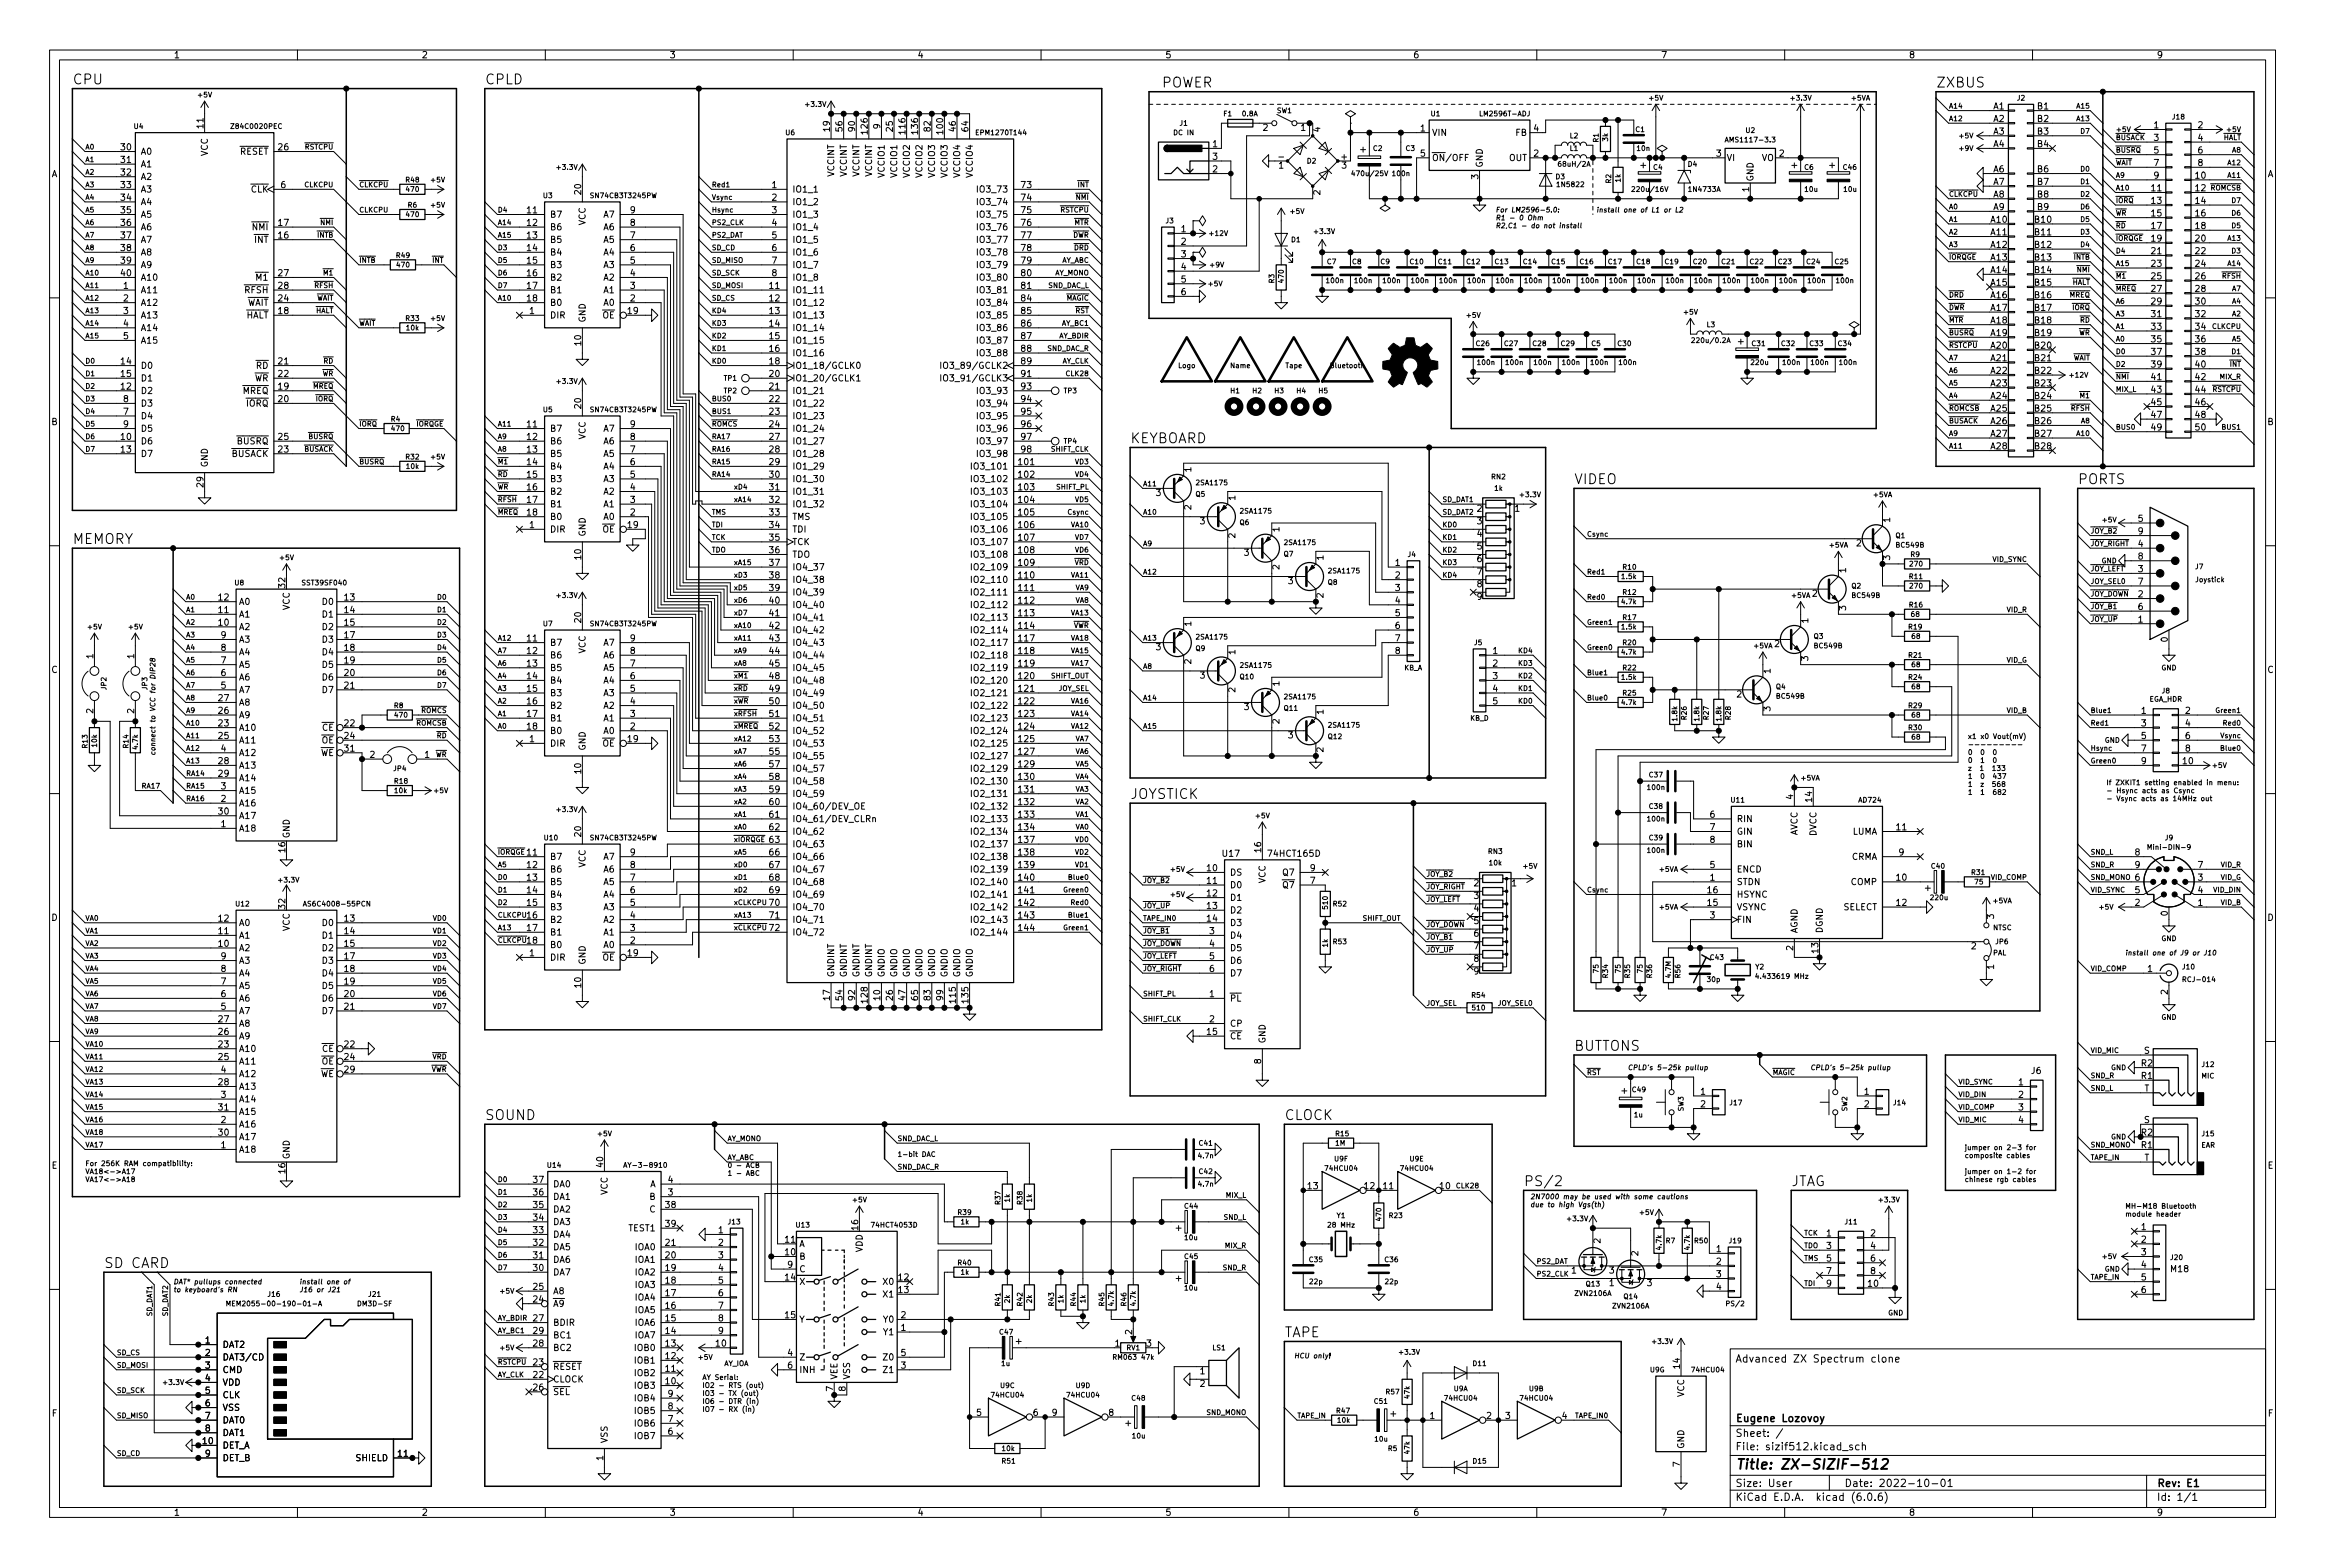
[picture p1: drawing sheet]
<svg xmlns="http://www.w3.org/2000/svg" width="469mm" height="316mm" viewBox="0 0 469 316" stroke-linecap="round" stroke-linejoin="round" font-family="sans-serif">
<defs><g id="words">
<g font-size="2.8">
<text x="14.6" y="17">CPU</text>
<text x="97.8" y="17">CPLD</text>
<text x="234.3" y="17.7">POWER</text>
<text x="390.5" y="17.7">ZXBUS</text>
<text x="228" y="89.4">KEYBOARD</text>
<text x="317.5" y="97.7">VIDEO</text>
<text x="419.1" y="97.7">PORTS</text>
<text x="14.6" y="109.7">MEMORY</text>
<text x="228" y="161.2">JOYSTICK</text>
<text x="317.5" y="212">BUTTONS</text>
<text x="97.8" y="225.9">SOUND</text>
<text x="259.1" y="225.9">CLOCK</text>
<text x="307.3" y="239.3">PS/2</text>
<text x="361.3" y="239.3">JTAG</text>
<text x="21" y="255.8">SD CARD</text>
<text x="259.1" y="269.7">TAPE</text>
<text x="350" y="296.4">Title: ZX-SIZIF-512</text>
</g>
<g font-size="2.1">
<text x="350" y="274.8">Advanced ZX Spectrum clone</text>
<text x="350" y="286.8">Eugene Lozovoy</text>
<text x="350" y="292.5">File: sizif512.kicad_sch</text>
<text x="350" y="289.8">Sheet: /</text>
<text x="350" y="299.9">Size: User</text>
<text x="372" y="299.9">Date: 2022-10-01</text>
<text x="435" y="299.9">Rev: E1</text>
<text x="350" y="302.7">KiCad E.D.A. kicad (6.0.6)</text>
<text x="435" y="302.7">Id: 1/1</text>
</g>
<g font-size="1.8">
<text x="35" y="11.7">1</text>
<text x="85" y="11.7">2</text>
<text x="135" y="11.7">3</text>
<text x="185" y="11.7">4</text>
<text x="235" y="11.7">5</text>
<text x="285" y="11.7">6</text>
<text x="335" y="11.7">7</text>
<text x="385" y="11.7">8</text>
<text x="435" y="11.7">9</text>
<text x="402.1" y="22.1">A1</text>
<text x="411" y="22.1">B1</text>
<text x="41" y="25.8" transform="rotate(-90 41 25.8)">11</text>
<text x="167.4" y="26.5" transform="rotate(-90 167.4 26.5)">19</text>
<text x="169.9" y="26.5" transform="rotate(-90 169.9 26.5)">56</text>
<text x="172.5" y="26.5" transform="rotate(-90 172.5 26.5)">90</text>
<text x="175" y="27" transform="rotate(-90 175 27)">126</text>
<text x="177.5" y="26" transform="rotate(-90 177.5 26)">9</text>
<text x="180.1" y="26.5" transform="rotate(-90 180.1 26.5)">25</text>
<text x="182.6" y="27" transform="rotate(-90 182.6 27)">116</text>
<text x="185.2" y="27" transform="rotate(-90 185.2 27)">136</text>
<text x="187.7" y="26.5" transform="rotate(-90 187.7 26.5)">82</text>
<text x="190.2" y="27" transform="rotate(-90 190.2 27)">100</text>
<text x="192.8" y="26.5" transform="rotate(-90 192.8 26.5)">46</text>
<text x="195.3" y="26.5" transform="rotate(-90 195.3 26.5)">64</text>
<text x="244.6" y="29.7">1</text>
<text x="254.8" y="26.4">2</text>
<text x="262.4" y="26.4">1</text>
<text x="266.3" y="26.6" transform="rotate(-90 266.3 26.6)">4</text>
<text x="286.5" y="26.5">1</text>
<text x="288.8" y="27.4">VIN</text>
<text x="305.7" y="27.4">FB</text>
<text x="309.4" y="26.5">4</text>
<text x="402.1" y="24.6">A2</text>
<text x="402.1" y="27.1">A3</text>
<text x="402.1" y="29.7">A4</text>
<text x="411" y="24.6">B2</text>
<text x="411" y="27.1">B3</text>
<text x="411" y="29.7">B4</text>
<text x="434.5" y="25.9">1</text>
<text x="434.5" y="28.4">3</text>
<text x="443.4" y="25.9">2</text>
<text x="443.4" y="28.4">4</text>
<text x="10.3" y="35.7">A</text>
<text x="24.4" y="30.3">30</text>
<text x="24.4" y="32.9">31</text>
<text x="24.4" y="35.4">32</text>
<text x="28.3" y="31.2">A0</text>
<text x="28.3" y="33.7">A1</text>
<text x="41.9" y="31.5" transform="rotate(-90 41.9 31.5)">VCC</text>
<text x="47" y="31.2">~{RESET}</text>
<text x="56.2" y="30.3">26</text>
<text x="168.3" y="35.6" transform="rotate(-90 168.3 35.6)">VCCINT</text>
<text x="170.8" y="35.6" transform="rotate(-90 170.8 35.6)">VCCINT</text>
<text x="173.4" y="35.6" transform="rotate(-90 173.4 35.6)">VCCINT</text>
<text x="175.9" y="35.6" transform="rotate(-90 175.9 35.6)">VCCINT</text>
<text x="178.4" y="35.6" transform="rotate(-90 178.4 35.6)">VCCIO1</text>
<text x="181" y="35.6" transform="rotate(-90 181 35.6)">VCCIO1</text>
<text x="183.5" y="35.6" transform="rotate(-90 183.5 35.6)">VCCIO2</text>
<text x="186.1" y="35.6" transform="rotate(-90 186.1 35.6)">VCCIO2</text>
<text x="188.6" y="35.6" transform="rotate(-90 188.6 35.6)">VCCIO3</text>
<text x="191.1" y="35.6" transform="rotate(-90 191.1 35.6)">VCCIO3</text>
<text x="193.7" y="35.6" transform="rotate(-90 193.7 35.6)">VCCIO4</text>
<text x="196.2" y="35.6" transform="rotate(-90 196.2 35.6)">VCCIO4</text>
<text x="244.6" y="34.8">2</text>
<text x="244.6" y="32.2">3</text>
<text x="258" y="34">1</text>
<text x="258.2" y="32.2">-</text>
<text x="270.6" y="32.2">+</text>
<text x="270.7" y="34">3</text>
<text x="286.5" y="31.6">5</text>
<text x="288.8" y="32.5">~{ON}/OFF</text>
<text x="299.1" y="33.9" transform="rotate(-90 299.1 33.9)">GND</text>
<text x="304.4" y="32.5">OUT</text>
<text x="309.4" y="31.6">2</text>
<text x="346.2" y="31.6">3</text>
<text x="348.2" y="32.5">VI</text>
<text x="355.3" y="32.5">VO</text>
<text x="358.9" y="31.6">2</text>
<text x="402.1" y="34.8">A6</text>
<text x="411" y="34.8">B6</text>
<text x="434.5" y="30.9">5</text>
<text x="434.5" y="33.5">7</text>
<text x="443.4" y="30.9">6</text>
<text x="443.4" y="33.5">8</text>
<text x="457.4" y="35.7">A</text>
<text x="24.4" y="37.9">33</text>
<text x="24.4" y="40.5">34</text>
<text x="28.3" y="36.3">A2</text>
<text x="28.3" y="38.8">A3</text>
<text x="28.3" y="41.4">A4</text>
<text x="49.2" y="38.8">~{CLK}</text>
<text x="56.7" y="37.9">6</text>
<text x="117.2" y="39.2" transform="rotate(-90 117.2 39.2)">20</text>
<text x="155.7" y="37.9">1</text>
<text x="155.7" y="40.5">2</text>
<text x="159.8" y="38.8">IO1_1</text>
<text x="159.8" y="41.4">IO1_2</text>
<text x="197.7" y="38.8">IO3_73</text>
<text x="197.7" y="41.4">IO3_74</text>
<text x="206" y="37.9">73</text>
<text x="206" y="40.5">74</text>
<text x="266.3" y="39.3" transform="rotate(-90 266.3 39.3)">2</text>
<text x="298.2" y="36.1" transform="rotate(-90 298.2 36.1)">3</text>
<text x="352.8" y="38.7" transform="rotate(-90 352.8 38.7)">1</text>
<text x="353.7" y="36.7" transform="rotate(-90 353.7 36.7)">GND</text>
<text x="402.1" y="37.3">A7</text>
<text x="402.1" y="39.8">A8</text>
<text x="411" y="37.3">B7</text>
<text x="411" y="39.8">B8</text>
<text x="434" y="38.6">11</text>
<text x="434" y="41.1">13</text>
<text x="434.5" y="36">9</text>
<text x="442.9" y="36">10</text>
<text x="442.9" y="38.6">12</text>
<text x="442.9" y="41.1">14</text>
<text x="24.4" y="43">35</text>
<text x="24.4" y="45.6">36</text>
<text x="28.3" y="43.9">A5</text>
<text x="28.3" y="46.4">A6</text>
<text x="49.6" y="46.4">~{NMI}</text>
<text x="56.2" y="45.6">17</text>
<text x="106.3" y="43">11</text>
<text x="106.3" y="45.6">12</text>
<text x="110.9" y="43.9">B7</text>
<text x="110.9" y="46.4">B6</text>
<text x="118.1" y="45.5" transform="rotate(-90 118.1 45.5)">VCC</text>
<text x="121.8" y="46.4">A6</text>
<text x="121.8" y="43.9">A7</text>
<text x="127.1" y="45.6">8</text>
<text x="127.1" y="43">9</text>
<text x="155.7" y="43">3</text>
<text x="155.7" y="45.6">4</text>
<text x="159.8" y="43.9">IO1_3</text>
<text x="159.8" y="46.4">IO1_4</text>
<text x="197.7" y="43.9">IO3_75</text>
<text x="197.7" y="46.4">IO3_76</text>
<text x="206" y="43">75</text>
<text x="206" y="45.6">76</text>
<text x="238.3" y="46.8">1</text>
<text x="401.6" y="44.9">A10</text>
<text x="401.6" y="47.5">A11</text>
<text x="402.1" y="42.4">A9</text>
<text x="410.5" y="44.9">B10</text>
<text x="410.5" y="47.5">B11</text>
<text x="411" y="42.4">B9</text>
<text x="434" y="43.6">15</text>
<text x="434" y="46.2">17</text>
<text x="442.9" y="43.6">16</text>
<text x="442.9" y="46.2">18</text>
<text x="24.4" y="48.1">37</text>
<text x="24.4" y="50.6">38</text>
<text x="24.4" y="53.2">39</text>
<text x="28.3" y="49">A7</text>
<text x="28.3" y="51.5">A8</text>
<text x="50" y="49">~{INT}</text>
<text x="56.2" y="48.1">16</text>
<text x="106.3" y="48.1">13</text>
<text x="106.3" y="50.6">14</text>
<text x="106.3" y="53.2">15</text>
<text x="110.9" y="49">B5</text>
<text x="110.9" y="51.5">B4</text>
<text x="121.8" y="51.5">A4</text>
<text x="121.8" y="49">A5</text>
<text x="127.1" y="53.2">5</text>
<text x="127.1" y="50.6">6</text>
<text x="127.1" y="48.1">7</text>
<text x="155.7" y="48.1">5</text>
<text x="155.7" y="50.6">6</text>
<text x="155.7" y="53.2">7</text>
<text x="159.8" y="49">IO1_5</text>
<text x="159.8" y="51.5">IO1_6</text>
<text x="197.7" y="49">IO3_77</text>
<text x="197.7" y="51.5">IO3_78</text>
<text x="206" y="48.1">77</text>
<text x="206" y="50.6">78</text>
<text x="206" y="53.2">79</text>
<text x="238.3" y="49.4">2</text>
<text x="238.3" y="51.9">3</text>
<text x="401.6" y="50">A12</text>
<text x="401.6" y="52.5">A13</text>
<text x="410.5" y="50">B12</text>
<text x="410.5" y="52.5">B13</text>
<text x="434" y="48.7">19</text>
<text x="434" y="51.3">21</text>
<text x="434" y="53.8">23</text>
<text x="442.9" y="48.7">20</text>
<text x="442.9" y="51.3">22</text>
<text x="442.9" y="53.8">24</text>
<text x="24.4" y="55.7">40</text>
<text x="24.9" y="58.3">1</text>
<text x="28.3" y="59.1">A11</text>
<text x="28.3" y="54.1">A9</text>
<text x="28.3" y="56.6">A10</text>
<text x="48" y="59.1">~{RFSH}</text>
<text x="50.4" y="56.6">~{M1}</text>
<text x="56.2" y="55.7">27</text>
<text x="56.2" y="58.3">28</text>
<text x="106.3" y="55.7">16</text>
<text x="106.3" y="58.3">17</text>
<text x="110.9" y="54.1">B3</text>
<text x="110.9" y="56.6">B2</text>
<text x="110.9" y="59.1">B1</text>
<text x="121.8" y="59.1">A1</text>
<text x="121.8" y="56.6">A2</text>
<text x="121.8" y="54.1">A3</text>
<text x="127.1" y="58.3">3</text>
<text x="127.1" y="55.7">4</text>
<text x="155.2" y="58.3">11</text>
<text x="155.7" y="55.7">8</text>
<text x="159.8" y="59.1">IO1_11</text>
<text x="159.8" y="54.1">IO1_7</text>
<text x="159.8" y="56.6">IO1_8</text>
<text x="197.7" y="54.1">IO3_79</text>
<text x="197.7" y="56.6">IO3_80</text>
<text x="197.7" y="59.1">IO3_81</text>
<text x="206" y="55.7">80</text>
<text x="206" y="58.3">81</text>
<text x="238.3" y="54.4">4</text>
<text x="238.3" y="57">5</text>
<text x="238.3" y="59.5">6</text>
<text x="401.6" y="55.1">A14</text>
<text x="401.6" y="57.6">A15</text>
<text x="410.5" y="55.1">B14</text>
<text x="410.5" y="57.6">B15</text>
<text x="434" y="56.3">25</text>
<text x="434" y="58.9">27</text>
<text x="442.9" y="56.3">26</text>
<text x="442.9" y="58.9">28</text>
<text x="24.9" y="60.8">2</text>
<text x="24.9" y="63.3">3</text>
<text x="24.9" y="65.9">4</text>
<text x="28.3" y="61.7">A12</text>
<text x="28.3" y="64.2">A13</text>
<text x="48.1" y="64.2">~{HALT}</text>
<text x="48.3" y="61.7">~{WAIT}</text>
<text x="56.2" y="63.3">18</text>
<text x="56.2" y="60.8">24</text>
<text x="106.3" y="60.8">18</text>
<text x="106.8" y="63.3">1</text>
<text x="110.9" y="64.2">DIR</text>
<text x="110.9" y="61.7">B0</text>
<text x="118.1" y="65.1" transform="rotate(-90 118.1 65.1)">GND</text>
<text x="120.1" y="64.2">~{OE}</text>
<text x="121.8" y="61.7">A0</text>
<text x="126.7" y="63.3">19</text>
<text x="127.1" y="60.8">2</text>
<text x="155.2" y="60.8">12</text>
<text x="155.2" y="63.3">13</text>
<text x="155.2" y="65.9">14</text>
<text x="159.8" y="61.7">IO1_12</text>
<text x="159.8" y="64.2">IO1_13</text>
<text x="197.7" y="61.7">IO3_84</text>
<text x="197.7" y="64.2">IO3_85</text>
<text x="206" y="60.8">84</text>
<text x="206" y="63.3">85</text>
<text x="206" y="65.9">86</text>
<text x="401.6" y="60.2">A16</text>
<text x="401.6" y="62.7">A17</text>
<text x="401.6" y="65.2">A18</text>
<text x="410.5" y="60.2">B16</text>
<text x="410.5" y="62.7">B17</text>
<text x="410.5" y="65.2">B18</text>
<text x="434" y="61.4">29</text>
<text x="434" y="64">31</text>
<text x="442.9" y="61.4">30</text>
<text x="442.9" y="64">32</text>
<text x="24.9" y="68.4">5</text>
<text x="28.3" y="66.8">A14</text>
<text x="28.3" y="69.3">A15</text>
<text x="117.2" y="69.7" transform="rotate(-90 117.2 69.7)">10</text>
<text x="155.2" y="68.4">15</text>
<text x="155.2" y="71">16</text>
<text x="159.8" y="66.8">IO1_14</text>
<text x="159.8" y="69.3">IO1_15</text>
<text x="159.8" y="71.8">IO1_16</text>
<text x="197.7" y="66.8">IO3_86</text>
<text x="197.7" y="69.3">IO3_87</text>
<text x="197.7" y="71.8">IO3_88</text>
<text x="206" y="68.4">87</text>
<text x="206" y="71">88</text>
<text x="401.6" y="67.8">A19</text>
<text x="401.6" y="70.3">A20</text>
<text x="410.5" y="67.8">B19</text>
<text x="410.5" y="70.3">B20</text>
<text x="434" y="66.5">33</text>
<text x="434" y="69">35</text>
<text x="434" y="71.6">37</text>
<text x="442.9" y="66.5">34</text>
<text x="442.9" y="69">36</text>
<text x="442.9" y="71.6">38</text>
<text x="24.4" y="73.5">14</text>
<text x="24.4" y="76">15</text>
<text x="28.3" y="74.4">D0</text>
<text x="28.3" y="76.9">D1</text>
<text x="49.9" y="76.9">~{WR}</text>
<text x="50.3" y="74.4">~{RD}</text>
<text x="56.2" y="73.5">21</text>
<text x="56.2" y="76">22</text>
<text x="155.2" y="73.5">18</text>
<text x="155.2" y="76">20</text>
<text x="159.8" y="74.4">IO1_18/GCLK0</text>
<text x="159.8" y="76.9">IO1_20/GCLK1</text>
<text x="191.2" y="74.4">IO3_89/GCLK2</text>
<text x="191.2" y="76.9">IO3_91/GCLK3</text>
<text x="206" y="73.5">89</text>
<text x="206" y="76">91</text>
<text x="401.6" y="72.9">A21</text>
<text x="401.6" y="75.4">A22</text>
<text x="401.6" y="77.9">A23</text>
<text x="410.5" y="72.9">B21</text>
<text x="410.5" y="75.4">B22</text>
<text x="410.5" y="77.9">B23</text>
<text x="434" y="74.1">39</text>
<text x="434" y="76.7">41</text>
<text x="442.9" y="74.1">40</text>
<text x="442.9" y="76.7">42</text>
<text x="24.4" y="78.6">12</text>
<text x="24.9" y="83.7">7</text>
<text x="24.9" y="81.1">8</text>
<text x="28.3" y="79.5">D2</text>
<text x="28.3" y="82">D3</text>
<text x="47.5" y="79.5">~{MREQ}</text>
<text x="48.3" y="82">~{IORQ}</text>
<text x="56.2" y="78.6">19</text>
<text x="56.2" y="81.1">20</text>
<text x="117.2" y="82.4" transform="rotate(-90 117.2 82.4)">20</text>
<text x="155.2" y="78.6">21</text>
<text x="155.2" y="81.1">22</text>
<text x="155.2" y="83.7">23</text>
<text x="159.8" y="79.5">IO1_21</text>
<text x="159.8" y="82">IO1_22</text>
<text x="197.7" y="79.5">IO3_93</text>
<text x="197.7" y="82">IO3_94</text>
<text x="206" y="78.6">93</text>
<text x="206" y="81.1">94</text>
<text x="206" y="83.7">95</text>
<text x="401.6" y="80.5">A24</text>
<text x="401.6" y="83">A25</text>
<text x="410.5" y="80.5">B24</text>
<text x="410.5" y="83">B25</text>
<text x="434" y="79.2">43</text>
<text x="434" y="81.7">45</text>
<text x="442.9" y="79.2">44</text>
<text x="442.9" y="81.7">46</text>
<text x="10.3" y="85.7">B</text>
<text x="24.4" y="88.7">10</text>
<text x="24.9" y="86.2">9</text>
<text x="28.3" y="89.6">D6</text>
<text x="28.3" y="84.5">D4</text>
<text x="28.3" y="87.1">D5</text>
<text x="46.5" y="89.6">~{BUSRQ}</text>
<text x="56.2" y="88.7">25</text>
<text x="106.3" y="86.2">11</text>
<text x="106.3" y="88.7">12</text>
<text x="110.9" y="87.1">B7</text>
<text x="110.9" y="89.6">B6</text>
<text x="118.1" y="88.7" transform="rotate(-90 118.1 88.7)">VCC</text>
<text x="121.8" y="89.6">A6</text>
<text x="121.8" y="87.1">A7</text>
<text x="127.1" y="88.7">8</text>
<text x="127.1" y="86.2">9</text>
<text x="155.2" y="86.2">24</text>
<text x="155.2" y="88.7">27</text>
<text x="159.8" y="84.5">IO1_23</text>
<text x="159.8" y="87.1">IO1_24</text>
<text x="159.8" y="89.6">IO1_27</text>
<text x="197.7" y="84.5">IO3_95</text>
<text x="197.7" y="87.1">IO3_96</text>
<text x="197.7" y="89.6">IO3_97</text>
<text x="206" y="86.2">96</text>
<text x="206" y="88.7">97</text>
<text x="401.6" y="85.6">A26</text>
<text x="401.6" y="88.1">A27</text>
<text x="410.5" y="85.6">B26</text>
<text x="410.5" y="88.1">B27</text>
<text x="434" y="84.3">47</text>
<text x="434" y="86.8">49</text>
<text x="442.9" y="84.3">48</text>
<text x="442.9" y="86.8">50</text>
<text x="457.4" y="85.7">B</text>
<text x="24.4" y="91.3">13</text>
<text x="28.3" y="92.2">D7</text>
<text x="41.9" y="94.3" transform="rotate(-90 41.9 94.3)">GND</text>
<text x="45.3" y="92.2">~{BUSACK}</text>
<text x="56.2" y="91.3">23</text>
<text x="106.3" y="91.3">13</text>
<text x="106.3" y="93.8">14</text>
<text x="110.9" y="92.2">B5</text>
<text x="110.9" y="94.7">B4</text>
<text x="121.8" y="94.7">A4</text>
<text x="121.8" y="92.2">A5</text>
<text x="127.1" y="93.8">6</text>
<text x="127.1" y="91.3">7</text>
<text x="155.2" y="91.3">28</text>
<text x="155.2" y="93.8">29</text>
<text x="159.8" y="92.2">IO1_28</text>
<text x="159.8" y="94.7">IO1_29</text>
<text x="196.7" y="94.7">IO3_101</text>
<text x="197.7" y="92.2">IO3_98</text>
<text x="205.5" y="93.8">101</text>
<text x="206" y="91.3">98</text>
<text x="240.3" y="95.2" transform="rotate(-90 240.3 95.2)">1</text>
<text x="401.6" y="90.6">A28</text>
<text x="410.5" y="90.6">B28</text>
<text x="41" y="98.2" transform="rotate(-90 41 98.2)">29</text>
<text x="106.3" y="96.4">15</text>
<text x="106.3" y="98.9">16</text>
<text x="106.3" y="101.4">17</text>
<text x="110.9" y="97.2">B3</text>
<text x="110.9" y="99.8">B2</text>
<text x="121.8" y="99.8">A2</text>
<text x="121.8" y="97.2">A3</text>
<text x="127.1" y="101.4">3</text>
<text x="127.1" y="98.9">4</text>
<text x="127.1" y="96.4">5</text>
<text x="155.2" y="96.4">30</text>
<text x="155.2" y="98.9">31</text>
<text x="155.2" y="101.4">32</text>
<text x="159.8" y="97.2">IO1_30</text>
<text x="159.8" y="99.8">IO1_31</text>
<text x="196.7" y="97.2">IO3_102</text>
<text x="196.7" y="99.8">IO3_103</text>
<text x="205.5" y="96.4">102</text>
<text x="205.5" y="98.9">103</text>
<text x="205.5" y="101.4">104</text>
<text x="233.2" y="100">3</text>
<text x="249.2" y="100.9" transform="rotate(-90 249.2 100.9)">1</text>
<text x="106.3" y="104">18</text>
<text x="106.8" y="106.5">1</text>
<text x="110.9" y="107.4">DIR</text>
<text x="110.9" y="102.3">B1</text>
<text x="110.9" y="104.9">B0</text>
<text x="120.1" y="107.4">~{OE}</text>
<text x="121.8" y="104.9">A0</text>
<text x="121.8" y="102.3">A1</text>
<text x="126.7" y="106.5">19</text>
<text x="127.1" y="104">2</text>
<text x="155.2" y="104">33</text>
<text x="155.2" y="106.5">34</text>
<text x="159.8" y="102.3">IO1_32</text>
<text x="159.8" y="104.9">TMS</text>
<text x="159.8" y="107.4">TDI</text>
<text x="196.7" y="102.3">IO3_104</text>
<text x="196.7" y="104.9">IO3_105</text>
<text x="196.7" y="107.4">IO3_106</text>
<text x="205.5" y="104">105</text>
<text x="205.5" y="106.5">106</text>
<text x="240.3" y="102.8" transform="rotate(-90 240.3 102.8)">2</text>
<text x="242.1" y="105.8">3</text>
<text x="258.1" y="107.3" transform="rotate(-90 258.1 107.3)">1</text>
<text x="298" y="103.2">2</text>
<text x="298" y="105.8">3</text>
<text x="305.6" y="103.2">1</text>
<text x="381.3" y="105.4" transform="rotate(-90 381.3 105.4)">1</text>
<text x="431.3" y="105.2">5</text>
<text x="431.3" y="107.8">9</text>
<text x="117.2" y="112.8" transform="rotate(-90 117.2 112.8)">10</text>
<text x="118.1" y="108.3" transform="rotate(-90 118.1 108.3)">GND</text>
<text x="155.2" y="109.1">35</text>
<text x="155.2" y="111.6">36</text>
<text x="159.8" y="109.9">TCK</text>
<text x="159.8" y="112.5">TDO</text>
<text x="196.7" y="109.9">IO3_107</text>
<text x="196.7" y="112.5">IO3_108</text>
<text x="205.5" y="109.1">107</text>
<text x="205.5" y="111.6">108</text>
<text x="249.2" y="108.5" transform="rotate(-90 249.2 108.5)">2</text>
<text x="251" y="112.1">3</text>
<text x="267" y="113" transform="rotate(-90 267 113)">1</text>
<text x="298" y="108.3">4</text>
<text x="298" y="110.8">5</text>
<text x="298" y="113.4">6</text>
<text x="374.5" y="110.2">2</text>
<text x="381.3" y="113" transform="rotate(-90 381.3 113)">3</text>
<text x="431.3" y="110.3">4</text>
<text x="431.3" y="112.9">8</text>
<text x="57.5" y="118.6" transform="rotate(-90 57.5 118.6)">32</text>
<text x="155.2" y="114.1">37</text>
<text x="155.2" y="116.7">38</text>
<text x="155.2" y="119.2">39</text>
<text x="159.8" y="115">IO4_37</text>
<text x="159.8" y="117.6">IO4_38</text>
<text x="196.7" y="115">IO2_109</text>
<text x="196.7" y="117.6">IO2_110</text>
<text x="205.5" y="114.1">109</text>
<text x="205.5" y="116.7">110</text>
<text x="205.5" y="119.2">111</text>
<text x="258.1" y="114.9" transform="rotate(-90 258.1 114.9)">2</text>
<text x="259.9" y="117.8">3</text>
<text x="281.4" y="114.1">1</text>
<text x="281.4" y="116.7">2</text>
<text x="281.4" y="119.2">3</text>
<text x="298" y="115.9">7</text>
<text x="298" y="118.5">8</text>
<text x="372.4" y="115.5" transform="rotate(-90 372.4 115.5)">1</text>
<text x="431.3" y="115.4">3</text>
<text x="431.3" y="117.9">7</text>
<text x="44.1" y="123.7">11</text>
<text x="44.1" y="121.1">12</text>
<text x="48.1" y="124.5">A1</text>
<text x="48.1" y="122">A0</text>
<text x="58.4" y="123.1" transform="rotate(-90 58.4 123.1)">VCC</text>
<text x="65.2" y="122">D0</text>
<text x="65.2" y="124.5">D1</text>
<text x="69.5" y="121.1">13</text>
<text x="69.5" y="123.7">14</text>
<text x="117.2" y="125.5" transform="rotate(-90 117.2 125.5)">20</text>
<text x="155.2" y="121.8">40</text>
<text x="155.2" y="124.3">41</text>
<text x="159.8" y="120.1">IO4_39</text>
<text x="159.8" y="122.6">IO4_40</text>
<text x="159.8" y="125.2">IO4_41</text>
<text x="196.7" y="120.1">IO2_111</text>
<text x="196.7" y="122.6">IO2_112</text>
<text x="196.7" y="125.2">IO2_113</text>
<text x="205.5" y="121.8">112</text>
<text x="205.5" y="124.3">113</text>
<text x="267" y="120.6" transform="rotate(-90 267 120.6)">2</text>
<text x="281.4" y="121.8">4</text>
<text x="281.4" y="124.3">5</text>
<text x="298" y="121">9</text>
<text x="364.7" y="125.7" transform="rotate(-90 364.7 125.7)">1</text>
<text x="365.6" y="120.4">2</text>
<text x="372.4" y="123.1" transform="rotate(-90 372.4 123.1)">3</text>
<text x="431.3" y="125.6">1</text>
<text x="431.3" y="120.5">2</text>
<text x="431.3" y="123">6</text>
<text x="44.1" y="126.2">10</text>
<text x="44.6" y="131.3">8</text>
<text x="44.6" y="128.7">9</text>
<text x="48.1" y="127.1">A2</text>
<text x="48.1" y="129.6">A3</text>
<text x="65.2" y="127.1">D2</text>
<text x="65.2" y="129.6">D3</text>
<text x="69.5" y="126.2">15</text>
<text x="69.5" y="128.7">17</text>
<text x="69.5" y="131.3">18</text>
<text x="106.3" y="129.4">11</text>
<text x="106.3" y="131.9">12</text>
<text x="110.9" y="130.3">B7</text>
<text x="118.1" y="131.8" transform="rotate(-90 118.1 131.8)">VCC</text>
<text x="121.8" y="130.3">A7</text>
<text x="127.1" y="131.9">8</text>
<text x="127.1" y="129.4">9</text>
<text x="155.2" y="126.8">42</text>
<text x="155.2" y="129.4">43</text>
<text x="155.2" y="131.9">44</text>
<text x="159.8" y="127.7">IO4_42</text>
<text x="159.8" y="130.3">IO4_43</text>
<text x="196.7" y="127.7">IO2_114</text>
<text x="196.7" y="130.3">IO2_117</text>
<text x="205.5" y="126.8">114</text>
<text x="205.5" y="129.4">117</text>
<text x="205.5" y="131.9">118</text>
<text x="233.2" y="131.2">3</text>
<text x="240.3" y="126.3" transform="rotate(-90 240.3 126.3)">1</text>
<text x="281.4" y="126.8">6</text>
<text x="281.4" y="129.4">7</text>
<text x="281.4" y="131.9">8</text>
<text x="301.1" y="131.9">1</text>
<text x="358" y="130.5">2</text>
<text x="437.3" y="129.5" transform="rotate(-90 437.3 129.5)">0</text>
<text x="10.3" y="135.7">C</text>
<text x="18.8" y="132.8" transform="rotate(-90 18.8 132.8)">1</text>
<text x="27.1" y="132.8" transform="rotate(-90 27.1 132.8)">1</text>
<text x="44.6" y="136.4">6</text>
<text x="44.6" y="133.8">7</text>
<text x="48.1" y="137.2">A6</text>
<text x="48.1" y="134.7">A5</text>
<text x="48.1" y="132.2">A4</text>
<text x="65.2" y="132.2">D4</text>
<text x="65.2" y="134.7">D5</text>
<text x="65.2" y="137.2">D6</text>
<text x="69.5" y="133.8">19</text>
<text x="69.5" y="136.4">20</text>
<text x="106.3" y="134.5">13</text>
<text x="106.3" y="137">14</text>
<text x="110.9" y="132.8">B6</text>
<text x="110.9" y="135.3">B5</text>
<text x="110.9" y="137.9">B4</text>
<text x="121.8" y="137.9">A4</text>
<text x="121.8" y="135.3">A5</text>
<text x="121.8" y="132.8">A6</text>
<text x="127.1" y="137">6</text>
<text x="127.1" y="134.5">7</text>
<text x="155.2" y="134.5">45</text>
<text x="155.2" y="137">48</text>
<text x="159.8" y="132.8">IO4_44</text>
<text x="159.8" y="135.3">IO4_45</text>
<text x="159.8" y="137.9">IO4_48</text>
<text x="196.7" y="132.8">IO2_118</text>
<text x="196.7" y="135.3">IO2_119</text>
<text x="196.7" y="137.9">IO2_120</text>
<text x="205.5" y="134.5">119</text>
<text x="205.5" y="137">120</text>
<text x="240.3" y="133.9" transform="rotate(-90 240.3 133.9)">2</text>
<text x="242.1" y="136.9">3</text>
<text x="249.2" y="132" transform="rotate(-90 249.2 132)">1</text>
<text x="301.1" y="134.5">2</text>
<text x="301.1" y="137">3</text>
<text x="357.1" y="135.8" transform="rotate(-90 357.1 135.8)">1</text>
<text x="364.7" y="133.3" transform="rotate(-90 364.7 133.3)">3</text>
<text x="457.4" y="135.7">C</text>
<text x="18.8" y="143.9" transform="rotate(-90 18.8 143.9)">2</text>
<text x="27.1" y="143.9" transform="rotate(-90 27.1 143.9)">2</text>
<text x="44.1" y="144">26</text>
<text x="44.1" y="141.4">27</text>
<text x="44.6" y="138.9">5</text>
<text x="48.1" y="142.3">A8</text>
<text x="48.1" y="139.8">A7</text>
<text x="65.2" y="139.8">D7</text>
<text x="69.5" y="138.9">21</text>
<text x="106.3" y="139.5">15</text>
<text x="106.3" y="142.1">16</text>
<text x="110.9" y="140.4">B3</text>
<text x="110.9" y="143">B2</text>
<text x="121.8" y="143">A2</text>
<text x="121.8" y="140.4">A3</text>
<text x="127.1" y="142.1">4</text>
<text x="127.1" y="139.5">5</text>
<text x="155.2" y="139.5">49</text>
<text x="155.2" y="142.1">50</text>
<text x="159.8" y="140.4">IO4_49</text>
<text x="159.8" y="143">IO4_50</text>
<text x="196.7" y="140.4">IO2_121</text>
<text x="196.7" y="143">IO2_122</text>
<text x="205.5" y="139.5">121</text>
<text x="205.5" y="142.1">122</text>
<text x="249.2" y="139.6" transform="rotate(-90 249.2 139.6)">2</text>
<text x="251" y="143.2">3</text>
<text x="258.1" y="138.4" transform="rotate(-90 258.1 138.4)">1</text>
<text x="301.1" y="139.5">4</text>
<text x="301.1" y="142.1">5</text>
<text x="350.3" y="140.7">2</text>
<text x="357.1" y="143.5" transform="rotate(-90 357.1 143.5)">3</text>
<text x="431.9" y="144">1</text>
<text x="440.8" y="144">2</text>
<text x="44.1" y="146.5">23</text>
<text x="44.1" y="149.1">25</text>
<text x="48.1" y="147.4">A10</text>
<text x="48.1" y="149.9">A11</text>
<text x="48.1" y="144.9">A9</text>
<text x="63.5" y="149.9">~{OE}</text>
<text x="63.6" y="147.4">~{CE}</text>
<text x="69.5" y="146.5">22</text>
<text x="69.5" y="149.1">24</text>
<text x="106.3" y="144.6">17</text>
<text x="106.3" y="147.2">18</text>
<text x="106.8" y="149.7">1</text>
<text x="110.9" y="145.5">B1</text>
<text x="110.9" y="148">B0</text>
<text x="121.8" y="148">A0</text>
<text x="121.8" y="145.5">A1</text>
<text x="126.7" y="149.7">19</text>
<text x="127.1" y="147.2">2</text>
<text x="127.1" y="144.6">3</text>
<text x="155.2" y="144.6">51</text>
<text x="155.2" y="147.2">52</text>
<text x="155.2" y="149.7">53</text>
<text x="159.8" y="145.5">IO4_51</text>
<text x="159.8" y="148">IO4_52</text>
<text x="196.7" y="145.5">IO2_123</text>
<text x="196.7" y="148">IO2_124</text>
<text x="205.5" y="144.6">123</text>
<text x="205.5" y="147.2">124</text>
<text x="205.5" y="149.7">125</text>
<text x="258.1" y="146" transform="rotate(-90 258.1 146)">2</text>
<text x="259.9" y="148.9">3</text>
<text x="267" y="144.1" transform="rotate(-90 267 144.1)">1</text>
<text x="431.9" y="146.5">3</text>
<text x="431.9" y="149.1">5</text>
<text x="440.8" y="146.5">4</text>
<text x="440.8" y="149.1">6</text>
<text x="44.1" y="154.1">28</text>
<text x="44.6" y="151.6">4</text>
<text x="48.1" y="155">A13</text>
<text x="48.1" y="152.5">A12</text>
<text x="63.2" y="152.5">~{WE}</text>
<text x="69.5" y="151.6">31</text>
<text x="74.6" y="152.9">2</text>
<text x="85.7" y="152.9">1</text>
<text x="110.9" y="150.6">DIR</text>
<text x="118.1" y="151.5" transform="rotate(-90 118.1 151.5)">GND</text>
<text x="120.1" y="150.6">~{OE}</text>
<text x="155.2" y="152.2">55</text>
<text x="155.2" y="154.8">57</text>
<text x="159.8" y="150.6">IO4_53</text>
<text x="159.8" y="153.1">IO4_55</text>
<text x="159.8" y="155.7">IO4_57</text>
<text x="196.7" y="150.6">IO2_125</text>
<text x="196.7" y="153.1">IO2_127</text>
<text x="196.7" y="155.7">IO2_129</text>
<text x="205.5" y="152.2">127</text>
<text x="205.5" y="154.8">129</text>
<text x="267" y="151.7" transform="rotate(-90 267 151.7)">2</text>
<text x="431.9" y="151.6">7</text>
<text x="431.9" y="154.1">9</text>
<text x="440.3" y="154.1">10</text>
<text x="440.8" y="151.6">8</text>
<text x="44.1" y="156.7">29</text>
<text x="44.6" y="161.8">2</text>
<text x="44.6" y="159.2">3</text>
<text x="48.1" y="157.6">A14</text>
<text x="48.1" y="160.1">A15</text>
<text x="117.2" y="156" transform="rotate(-90 117.2 156)">10</text>
<text x="155.2" y="157.3">58</text>
<text x="155.2" y="159.9">59</text>
<text x="159.8" y="158.2">IO4_58</text>
<text x="159.8" y="160.7">IO4_59</text>
<text x="196.7" y="158.2">IO2_130</text>
<text x="196.7" y="160.7">IO2_131</text>
<text x="205.5" y="157.3">130</text>
<text x="205.5" y="159.9">131</text>
<text x="361.7" y="161.2" transform="rotate(-90 361.7 161.2)">4</text>
<text x="365.5" y="161.7" transform="rotate(-90 365.5 161.7)">14</text>
<text x="44.1" y="164.3">30</text>
<text x="44.6" y="166.8">1</text>
<text x="48.1" y="167.7">A18</text>
<text x="48.1" y="162.6">A16</text>
<text x="48.1" y="165.2">A17</text>
<text x="155.2" y="162.4">60</text>
<text x="155.2" y="164.9">61</text>
<text x="155.2" y="167.5">62</text>
<text x="159.8" y="163.3">IO4_60/DEV_OE</text>
<text x="159.8" y="165.8">IO4_61/DEV_CLRn</text>
<text x="196.7" y="163.3">IO2_132</text>
<text x="196.7" y="165.8">IO2_133</text>
<text x="205.5" y="162.4">132</text>
<text x="205.5" y="164.9">133</text>
<text x="205.5" y="167.5">134</text>
<text x="344.9" y="164.9">6</text>
<text x="344.9" y="167.5">7</text>
<text x="350.3" y="165.8">RIN</text>
<text x="382.6" y="167.5">11</text>
<text x="57.5" y="171.9" transform="rotate(-90 57.5 171.9)">16</text>
<text x="58.4" y="169.1" transform="rotate(-90 58.4 169.1)">GND</text>
<text x="106.3" y="172.6">11</text>
<text x="110.9" y="173.4">B7</text>
<text x="117.2" y="168.7" transform="rotate(-90 117.2 168.7)">20</text>
<text x="121.8" y="173.4">A7</text>
<text x="127.1" y="172.6">9</text>
<text x="155.2" y="170">63</text>
<text x="155.2" y="172.6">66</text>
<text x="159.8" y="168.4">IO4_62</text>
<text x="159.8" y="170.9">IO4_63</text>
<text x="159.8" y="173.4">IO4_66</text>
<text x="196.7" y="168.4">IO2_134</text>
<text x="196.7" y="170.9">IO2_137</text>
<text x="196.7" y="173.4">IO2_138</text>
<text x="205.5" y="170">137</text>
<text x="205.5" y="172.6">138</text>
<text x="246.7" y="172.8">U17</text>
<text x="254.4" y="171.9" transform="rotate(-90 254.4 171.9)">16</text>
<text x="256.1" y="172.8">74HCT165D</text>
<text x="344.9" y="170">8</text>
<text x="350.3" y="168.4">GIN</text>
<text x="350.3" y="170.9">BIN</text>
<text x="362.6" y="168.7" transform="rotate(-90 362.6 168.7)">AVCC</text>
<text x="366.4" y="168.7" transform="rotate(-90 366.4 168.7)">DVCC</text>
<text x="373.4" y="173.4">CRMA</text>
<text x="373.6" y="168.4">LUMA</text>
<text x="383" y="172.6">9</text>
<text x="430.7" y="172.6">8</text>
<text x="106.3" y="175.1">12</text>
<text x="106.3" y="177.6">13</text>
<text x="110.9" y="176">B6</text>
<text x="110.9" y="178.5">B5</text>
<text x="118.1" y="175" transform="rotate(-90 118.1 175)">VCC</text>
<text x="121.8" y="178.5">A5</text>
<text x="121.8" y="176">A6</text>
<text x="127.1" y="177.6">7</text>
<text x="127.1" y="175.1">8</text>
<text x="155.2" y="175.1">67</text>
<text x="155.2" y="177.6">68</text>
<text x="159.8" y="176">IO4_67</text>
<text x="159.8" y="178.5">IO4_68</text>
<text x="196.7" y="176">IO2_139</text>
<text x="196.7" y="178.5">IO2_140</text>
<text x="205.5" y="175.1">139</text>
<text x="205.5" y="177.6">140</text>
<text x="243.5" y="175.7">10</text>
<text x="243.5" y="178.3">11</text>
<text x="248" y="176.6">DS</text>
<text x="248" y="179.2">D0</text>
<text x="255.3" y="178.2" transform="rotate(-90 255.3 178.2)">VCC</text>
<text x="257.5" y="179.2">~{Q7}</text>
<text x="258.9" y="176.6">Q7</text>
<text x="264.3" y="178.3">7</text>
<text x="264.3" y="175.7">9</text>
<text x="297.3" y="178.8">2</text>
<text x="304.9" y="178.8">1</text>
<text x="344.9" y="177.6">1</text>
<text x="344.9" y="175.1">5</text>
<text x="350.3" y="178.5">STDN</text>
<text x="350.3" y="176">ENCD</text>
<text x="373.4" y="178.5">COMP</text>
<text x="382.6" y="177.6">10</text>
<text x="430.7" y="177.6">6</text>
<text x="430.7" y="175.1">9</text>
<text x="443.4" y="177.6">3</text>
<text x="443.4" y="175.1">7</text>
<text x="10.3" y="185.7">D</text>
<text x="44.1" y="185.9">12</text>
<text x="57.5" y="183.3" transform="rotate(-90 57.5 183.3)">32</text>
<text x="69.5" y="185.9">13</text>
<text x="106.3" y="180.2">14</text>
<text x="106.3" y="182.7">15</text>
<text x="106.3" y="185.3">16</text>
<text x="110.9" y="181.1">B4</text>
<text x="110.9" y="183.6">B3</text>
<text x="121.8" y="183.6">A3</text>
<text x="121.8" y="181.1">A4</text>
<text x="127.1" y="185.3">4</text>
<text x="127.1" y="182.7">5</text>
<text x="127.1" y="180.2">6</text>
<text x="155.2" y="180.2">69</text>
<text x="155.2" y="182.7">70</text>
<text x="155.2" y="185.3">71</text>
<text x="159.8" y="181.1">IO4_69</text>
<text x="159.8" y="183.6">IO4_70</text>
<text x="196.7" y="181.1">IO2_141</text>
<text x="196.7" y="183.6">IO2_142</text>
<text x="205.5" y="180.2">141</text>
<text x="205.5" y="182.7">142</text>
<text x="205.5" y="185.3">143</text>
<text x="243.5" y="180.8">12</text>
<text x="243.5" y="183.3">13</text>
<text x="243.5" y="185.9">14</text>
<text x="248" y="181.7">D1</text>
<text x="248" y="184.2">D2</text>
<text x="297.3" y="181.3">3</text>
<text x="297.3" y="183.9">4</text>
<text x="344.5" y="182.7">15</text>
<text x="344.5" y="180.2">16</text>
<text x="344.9" y="185.3">3</text>
<text x="350.3" y="183.6">VSYNC</text>
<text x="350.3" y="181.1">HSYNC</text>
<text x="371.7" y="183.6">SELECT</text>
<text x="382.6" y="182.7">12</text>
<text x="402.2" y="185.4" transform="rotate(-90 402.2 185.4)">3</text>
<text x="430.7" y="182.7">2</text>
<text x="430.7" y="180.2">5</text>
<text x="437.3" y="184.7" transform="rotate(-90 437.3 184.7)">0</text>
<text x="443.4" y="182.7">1</text>
<text x="443.4" y="180.2">4</text>
<text x="457.4" y="185.7">D</text>
<text x="44.1" y="191">10</text>
<text x="44.1" y="188.4">11</text>
<text x="48.1" y="191.9">A2</text>
<text x="48.1" y="189.3">A1</text>
<text x="48.1" y="186.8">A0</text>
<text x="58.4" y="187.8" transform="rotate(-90 58.4 187.8)">VCC</text>
<text x="65.2" y="186.8">D0</text>
<text x="65.2" y="189.3">D1</text>
<text x="65.2" y="191.9">D2</text>
<text x="69.5" y="188.4">14</text>
<text x="69.5" y="191">15</text>
<text x="106.3" y="187.8">17</text>
<text x="106.3" y="190.3">18</text>
<text x="110.9" y="186.1">B2</text>
<text x="110.9" y="188.7">B1</text>
<text x="110.9" y="191.2">B0</text>
<text x="121.8" y="191.2">A0</text>
<text x="121.8" y="188.7">A1</text>
<text x="121.8" y="186.1">A2</text>
<text x="127.1" y="190.3">2</text>
<text x="127.1" y="187.8">3</text>
<text x="155.2" y="187.8">72</text>
<text x="159.8" y="186.1">IO4_71</text>
<text x="159.8" y="188.7">IO4_72</text>
<text x="196.7" y="186.1">IO2_143</text>
<text x="196.7" y="188.7">IO2_144</text>
<text x="205.5" y="187.8">144</text>
<text x="244" y="188.4">3</text>
<text x="244" y="191">4</text>
<text x="248" y="186.8">D3</text>
<text x="248" y="189.3">D4</text>
<text x="248" y="191.9">D5</text>
<text x="297.3" y="186.4">5</text>
<text x="297.3" y="188.9">6</text>
<text x="297.3" y="191.5">7</text>
<text x="350.3" y="186.1">FIN</text>
<text x="361.7" y="191.7" transform="rotate(-90 361.7 191.7)">2</text>
<text x="362.6" y="188.3" transform="rotate(-90 362.6 188.3)">AGND</text>
<text x="367.7" y="188.3" transform="rotate(-90 367.7 188.3)">DGND</text>
<text x="397.7" y="191.5">2</text>
<text x="44.6" y="196">8</text>
<text x="44.6" y="193.5">9</text>
<text x="48.1" y="196.9">A4</text>
<text x="48.1" y="194.4">A3</text>
<text x="65.2" y="194.4">D3</text>
<text x="65.2" y="196.9">D4</text>
<text x="69.5" y="193.5">17</text>
<text x="69.5" y="196">18</text>
<text x="106.8" y="192.9">1</text>
<text x="110.9" y="193.8">DIR</text>
<text x="118.1" y="194.7" transform="rotate(-90 118.1 194.7)">GND</text>
<text x="120.1" y="193.8">~{OE}</text>
<text x="126.7" y="192.9">19</text>
<text x="168.3" y="197.2" transform="rotate(-90 168.3 197.2)">GNDINT</text>
<text x="170.8" y="197.2" transform="rotate(-90 170.8 197.2)">GNDINT</text>
<text x="173.4" y="197.2" transform="rotate(-90 173.4 197.2)">GNDINT</text>
<text x="175.9" y="197.2" transform="rotate(-90 175.9 197.2)">GNDINT</text>
<text x="178.4" y="197.2" transform="rotate(-90 178.4 197.2)">GNDIO</text>
<text x="181" y="197.2" transform="rotate(-90 181 197.2)">GNDIO</text>
<text x="183.5" y="197.2" transform="rotate(-90 183.5 197.2)">GNDIO</text>
<text x="186.1" y="197.2" transform="rotate(-90 186.1 197.2)">GNDIO</text>
<text x="188.6" y="197.2" transform="rotate(-90 188.6 197.2)">GNDIO</text>
<text x="191.1" y="197.2" transform="rotate(-90 191.1 197.2)">GNDIO</text>
<text x="193.7" y="197.2" transform="rotate(-90 193.7 197.2)">GNDIO</text>
<text x="196.2" y="197.2" transform="rotate(-90 196.2 197.2)">GNDIO</text>
<text x="244" y="193.5">5</text>
<text x="244" y="196">6</text>
<text x="248" y="194.4">D6</text>
<text x="248" y="196.9">D7</text>
<text x="297.3" y="194">8</text>
<text x="297.3" y="196.6">9</text>
<text x="366.8" y="192.2" transform="rotate(-90 366.8 192.2)">13</text>
<text x="402.2" y="195.5" transform="rotate(-90 402.2 195.5)">1</text>
<text x="433.2" y="196">1</text>
<text x="44.6" y="203.7">5</text>
<text x="44.6" y="201.1">6</text>
<text x="44.6" y="198.6">7</text>
<text x="48.1" y="202">A6</text>
<text x="48.1" y="199.5">A5</text>
<text x="65.2" y="199.5">D5</text>
<text x="65.2" y="202">D6</text>
<text x="69.5" y="198.6">19</text>
<text x="69.5" y="201.1">20</text>
<text x="69.5" y="203.7">21</text>
<text x="117.2" y="199.2" transform="rotate(-90 117.2 199.2)">10</text>
<text x="167.4" y="201.7" transform="rotate(-90 167.4 201.7)">17</text>
<text x="169.9" y="201.7" transform="rotate(-90 169.9 201.7)">54</text>
<text x="172.5" y="201.7" transform="rotate(-90 172.5 201.7)">92</text>
<text x="175" y="202.2" transform="rotate(-90 175 202.2)">128</text>
<text x="177.5" y="201.7" transform="rotate(-90 177.5 201.7)">10</text>
<text x="180.1" y="201.7" transform="rotate(-90 180.1 201.7)">26</text>
<text x="182.6" y="201.7" transform="rotate(-90 182.6 201.7)">47</text>
<text x="185.2" y="201.7" transform="rotate(-90 185.2 201.7)">65</text>
<text x="187.7" y="201.7" transform="rotate(-90 187.7 201.7)">83</text>
<text x="190.2" y="201.7" transform="rotate(-90 190.2 201.7)">99</text>
<text x="192.8" y="202.2" transform="rotate(-90 192.8 202.2)">115</text>
<text x="195.3" y="202.2" transform="rotate(-90 195.3 202.2)">135</text>
<text x="244" y="201.1">1</text>
<text x="248" y="202">~{PL}</text>
<text x="437.3" y="200.6" transform="rotate(-90 437.3 200.6)">2</text>
<text x="44.1" y="208.7">26</text>
<text x="44.1" y="206.2">27</text>
<text x="48.1" y="209.6">A9</text>
<text x="48.1" y="207.1">A8</text>
<text x="48.1" y="204.6">A7</text>
<text x="65.2" y="204.6">D7</text>
<text x="243.5" y="208.7">15</text>
<text x="244" y="206.2">2</text>
<text x="248" y="209.6">~{CE}</text>
<text x="248" y="207.1">CP</text>
<text x="44.1" y="211.3">23</text>
<text x="44.1" y="213.8">25</text>
<text x="48.1" y="212.2">A10</text>
<text x="48.1" y="214.7">A11</text>
<text x="63.5" y="214.7">~{OE}</text>
<text x="63.6" y="212.2">~{CE}</text>
<text x="69.5" y="211.3">22</text>
<text x="69.5" y="213.8">24</text>
<text x="254.4" y="214.6" transform="rotate(-90 254.4 214.6)">8</text>
<text x="255.3" y="210.5" transform="rotate(-90 255.3 210.5)">GND</text>
<text x="431.9" y="215.1">R2</text>
<text x="432.5" y="212.6">S</text>
<text x="44.1" y="218.9">28</text>
<text x="44.6" y="221.4">3</text>
<text x="44.6" y="216.4">4</text>
<text x="48.1" y="219.8">A13</text>
<text x="48.1" y="217.3">A12</text>
<text x="63.2" y="217.3">~{WE}</text>
<text x="69.5" y="216.4">29</text>
<text x="343" y="220.8">1</text>
<text x="376.1" y="220.8">1</text>
<text x="407.2" y="218.9">1</text>
<text x="407.2" y="221.4">2</text>
<text x="409.8" y="216.6">J6</text>
<text x="431.9" y="217.6">R1</text>
<text x="432.5" y="220.2">T</text>
<text x="44.1" y="224">31</text>
<text x="44.6" y="226.5">2</text>
<text x="48.1" y="227.4">A16</text>
<text x="48.1" y="222.3">A14</text>
<text x="48.1" y="224.9">A15</text>
<text x="343" y="223.4">2</text>
<text x="376.1" y="223.4">2</text>
<text x="407.2" y="224">3</text>
<text x="407.2" y="226.5">4</text>
<text x="432.5" y="226.5">S</text>
<text x="44.1" y="229.1">30</text>
<text x="44.6" y="231.6">1</text>
<text x="48.1" y="232.5">A18</text>
<text x="48.1" y="230">A17</text>
<text x="58.4" y="233.9" transform="rotate(-90 58.4 233.9)">GND</text>
<text x="431.9" y="231.6">R1</text>
<text x="431.9" y="229.1">R2</text>
<text x="10.4" y="235.7">E</text>
<text x="57.5" y="236.7" transform="rotate(-90 57.5 236.7)">16</text>
<text x="107.6" y="238.6">37</text>
<text x="111.5" y="239.5">DA0</text>
<text x="121.7" y="235.4" transform="rotate(-90 121.7 235.4)">40</text>
<text x="131.1" y="239.5">A</text>
<text x="134.8" y="238.6">4</text>
<text x="263.8" y="239.9">13</text>
<text x="275.2" y="239.9">12</text>
<text x="279.1" y="239.9">11</text>
<text x="290.5" y="239.9">10</text>
<text x="432.5" y="234.1">T</text>
<text x="457.4" y="235.7">E</text>
<text x="107.6" y="243.7">35</text>
<text x="107.6" y="241.1">36</text>
<text x="111.5" y="244.6">DA2</text>
<text x="111.5" y="242">DA1</text>
<text x="122.6" y="241.1" transform="rotate(-90 122.6 241.1)">VCC</text>
<text x="131.1" y="242">B</text>
<text x="131.1" y="244.6">C</text>
<text x="134.3" y="243.7">38</text>
<text x="134.8" y="241.1">3</text>
<text x="107.6" y="251.3">32</text>
<text x="107.6" y="248.8">33</text>
<text x="107.6" y="246.2">34</text>
<text x="111.5" y="249.6">DA4</text>
<text x="111.5" y="247.1">DA3</text>
<text x="126.8" y="248.4">TEST1</text>
<text x="134.3" y="251.3">21</text>
<text x="134.3" y="247.5">39</text>
<text x="144.9" y="248.8">1</text>
<text x="144.9" y="251.3">2</text>
<text x="158.4" y="250.7">11</text>
<text x="161.2" y="251.5">A</text>
<text x="173.1" y="248.1" transform="rotate(-90 173.1 248.1)">16</text>
<text x="322.8" y="250.8" transform="rotate(-90 322.8 250.8)">2</text>
<text x="368.4" y="249.4">1</text>
<text x="368.4" y="251.9">3</text>
<text x="377.3" y="249.4">2</text>
<text x="377.3" y="251.9">4</text>
<text x="431.9" y="248.1">1</text>
<text x="431.9" y="250.7">2</text>
<text x="107.6" y="256.4">30</text>
<text x="107.6" y="253.8">31</text>
<text x="111.5" y="257.3">DA7</text>
<text x="111.5" y="254.7">DA6</text>
<text x="111.5" y="252.2">DA5</text>
<text x="128.2" y="257.3">IOA2</text>
<text x="128.2" y="254.7">IOA1</text>
<text x="128.2" y="252.2">IOA0</text>
<text x="134.3" y="256.4">19</text>
<text x="134.3" y="253.8">20</text>
<text x="144.9" y="253.8">3</text>
<text x="144.9" y="256.4">4</text>
<text x="158.4" y="253.2">10</text>
<text x="158.9" y="255.7">9</text>
<text x="161.2" y="254.1">B</text>
<text x="161.2" y="256.6">C</text>
<text x="174" y="252.6" transform="rotate(-90 174 252.6)">VDD</text>
<text x="317" y="256.9">1</text>
<text x="324.6" y="256.9">3</text>
<text x="330.5" y="253.3" transform="rotate(-90 330.5 253.3)">2</text>
<text x="346.2" y="252.6">1</text>
<text x="346.2" y="255.1">2</text>
<text x="346.2" y="257.6">3</text>
<text x="368.4" y="254.5">5</text>
<text x="368.4" y="257">7</text>
<text x="377.3" y="254.5">6</text>
<text x="377.3" y="257">8</text>
<text x="431.9" y="253.2">3</text>
<text x="431.9" y="255.7">4</text>
<text x="437.9" y="256.6">M18</text>
<text x="107.6" y="262.7">24</text>
<text x="107.6" y="260.2">25</text>
<text x="111.5" y="263.6">~{A9}</text>
<text x="111.5" y="261.1">A8</text>
<text x="128.2" y="262.3">IOA4</text>
<text x="128.2" y="259.8">IOA3</text>
<text x="134.3" y="264">16</text>
<text x="134.3" y="261.5">17</text>
<text x="134.3" y="258.9">18</text>
<text x="144.9" y="258.9">5</text>
<text x="144.9" y="261.5">6</text>
<text x="144.9" y="264">7</text>
<text x="158.4" y="258.3">14</text>
<text x="161.2" y="259.2">X</text>
<text x="178.3" y="259.2">X0</text>
<text x="178.3" y="261.7">X1</text>
<text x="181.3" y="258.3">12</text>
<text x="181.3" y="260.8">13</text>
<text x="324.6" y="259.4">1</text>
<text x="332.2" y="259.4">3</text>
<text x="346.2" y="260.2">4</text>
<text x="368.4" y="259.5">9</text>
<text x="376.8" y="259.5">10</text>
<text x="431.9" y="258.3">5</text>
<text x="431.9" y="260.8">6</text>
<text x="107.6" y="266.5">27</text>
<text x="107.6" y="269.1">29</text>
<text x="111.5" y="267.4">BDIR</text>
<text x="111.5" y="270">BC1</text>
<text x="128.2" y="270">IOA7</text>
<text x="128.2" y="267.4">IOA6</text>
<text x="128.2" y="264.9">IOA5</text>
<text x="134.3" y="269.1">14</text>
<text x="134.3" y="266.5">15</text>
<text x="144.9" y="266.5">8</text>
<text x="144.9" y="269.1">9</text>
<text x="158.4" y="265.9">15</text>
<text x="161.2" y="266.8">Y</text>
<text x="178.3" y="269.3">Y1</text>
<text x="178.3" y="266.8">Y0</text>
<text x="181.8" y="268.4">1</text>
<text x="181.8" y="265.9">2</text>
<text x="228.3" y="269.2" transform="rotate(-90 228.3 269.2)">2</text>
<text x="41.4" y="271">1</text>
<text x="41.4" y="273.5">2</text>
<text x="44.8" y="271.9">DAT2</text>
<text x="44.8" y="274.4">DAT3/CD</text>
<text x="107.6" y="275.4">23</text>
<text x="107.6" y="271.6">28</text>
<text x="111.5" y="272.5">BC2</text>
<text x="128.2" y="275">IOB1</text>
<text x="128.2" y="272.5">IOB0</text>
<text x="134.3" y="274.2">12</text>
<text x="134.3" y="271.6">13</text>
<text x="144.4" y="271.6">10</text>
<text x="158.9" y="273.5">4</text>
<text x="161.2" y="274.4">Z</text>
<text x="178.4" y="274.4">Z0</text>
<text x="181.8" y="273.5">5</text>
<text x="224.9" y="271.6">1</text>
<text x="231.3" y="271.6">3</text>
<text x="41.4" y="276.1">3</text>
<text x="41.4" y="278.6">4</text>
<text x="41.4" y="281.1">5</text>
<text x="44.8" y="276.9">CMD</text>
<text x="44.8" y="279.5">VDD</text>
<text x="107.6" y="278">22</text>
<text x="107.6" y="280.5">26</text>
<text x="111.5" y="278.9">CLOCK</text>
<text x="111.5" y="276.3">~{RESET}</text>
<text x="111.5" y="281.4">~{SEL}</text>
<text x="128.2" y="280.1">IOB3</text>
<text x="128.2" y="277.6">IOB2</text>
<text x="134.3" y="279.2">10</text>
<text x="134.3" y="276.7">11</text>
<text x="134.8" y="281.8">9</text>
<text x="158.9" y="276.1">6</text>
<text x="161.2" y="276.9">INH</text>
<text x="168" y="280.6" transform="rotate(-90 168 280.6)">7</text>
<text x="168.9" y="278.3" transform="rotate(-90 168.9 278.3)">VEE</text>
<text x="170.6" y="280.6" transform="rotate(-90 170.6 280.6)">8</text>
<text x="171.4" y="278.3" transform="rotate(-90 171.4 278.3)">VSS</text>
<text x="178.4" y="276.9">Z1</text>
<text x="181.8" y="276.1">3</text>
<text x="242.1" y="277.2">1</text>
<text x="242.1" y="279.7">2</text>
<text x="338.8" y="276" transform="rotate(-90 338.8 276)">14</text>
<text x="339.7" y="281.8" transform="rotate(-90 339.7 281.8)">VCC</text>
<text x="10.4" y="285.7">F</text>
<text x="41.4" y="283.7">6</text>
<text x="41.4" y="286.2">7</text>
<text x="44.8" y="282">CLK</text>
<text x="44.8" y="284.6">VSS</text>
<text x="44.8" y="287.1">DAT0</text>
<text x="128.2" y="287.7">IOB6</text>
<text x="128.2" y="285.2">IOB5</text>
<text x="128.2" y="282.7">IOB4</text>
<text x="134.8" y="286.9">7</text>
<text x="134.8" y="284.3">8</text>
<text x="197" y="285.6">5</text>
<text x="208.4" y="285.6">6</text>
<text x="212.2" y="285.6">9</text>
<text x="223.7" y="285.6">8</text>
<text x="288.4" y="286.2">1</text>
<text x="299.9" y="286.2">2</text>
<text x="303.7" y="286.2">3</text>
<text x="315.1" y="286.2">4</text>
<text x="457.5" y="285.7">F</text>
<text x="40.9" y="291.3">10</text>
<text x="41.4" y="288.8">8</text>
<text x="41.4" y="293.8">9</text>
<text x="44.8" y="292.2">DET_A</text>
<text x="44.8" y="289.6">DAT1</text>
<text x="80.3" y="293.8">11</text>
<text x="122.6" y="291.2" transform="rotate(-90 122.6 291.2)">VSS</text>
<text x="128.2" y="290.3">IOB7</text>
<text x="134.8" y="289.4">6</text>
<text x="339.7" y="292.3" transform="rotate(-90 339.7 292.3)">GND</text>
<text x="44.8" y="294.7">DET_B</text>
<text x="71.9" y="294.7">SHIELD</text>
<text x="121.7" y="294.6" transform="rotate(-90 121.7 294.6)">1</text>
<text x="338.8" y="295.9" transform="rotate(-90 338.8 295.9)">7</text>
<text x="35" y="305.7">1</text>
<text x="85" y="305.7">2</text>
<text x="135" y="305.7">3</text>
<text x="185" y="305.7">4</text>
<text x="235" y="305.7">5</text>
<text x="285" y="305.7">6</text>
<text x="335" y="305.7">7</text>
<text x="385" y="305.7">8</text>
<text x="435" y="305.7">9</text>
</g>
<g font-size="1.4">
<text x="40" y="19.6">+5V</text>
<text x="162.6" y="21.5">+3.3V</text>
<text x="246.8" y="23.4">F1</text>
<text x="250.6" y="23.4">0.8A</text>
<text x="257.6" y="22.8">SW1</text>
<text x="288.7" y="23.4">U1</text>
<text x="298.9" y="23.4">LM2596T-ADJ</text>
<text x="332.8" y="20.3">+5V</text>
<text x="361.4" y="20.3">+3.3V</text>
<text x="373.5" y="20.3">+5VA</text>
<text x="393.1" y="21.9">A14</text>
<text x="406.9" y="20.3">J2</text>
<text x="419.1" y="21.9">A15</text>
<text x="27" y="26">U4</text>
<text x="47.2" y="26">Z84C0020PEC</text>
<text x="158.5" y="27.3">U6</text>
<text x="197.3" y="27.3">EPM1270T144</text>
<text x="236.9" y="27.3">DC IN</text>
<text x="238" y="25.4">J1</text>
<text x="316.7" y="27.9">L2</text>
<text x="322.4" y="28.7" transform="rotate(-90 322.4 28.7)">R1</text>
<text x="324.4" y="28.5" transform="rotate(-90 324.4 28.5)">3k</text>
<text x="329.9" y="26.6">C1</text>
<text x="348.8" y="28.7">AMS1117-3.3</text>
<text x="352.2" y="26.8">U2</text>
<text x="393.1" y="24.4">A12</text>
<text x="395.3" y="27.9">+5V</text>
<text x="419.1" y="24.4">A13</text>
<text x="419.9" y="27">D7</text>
<text x="426.7" y="28.2">~{BUSACK}</text>
<text x="427.1" y="26.6">+5V</text>
<text x="438.3" y="24.1">J18</text>
<text x="447.3" y="28.2">~{HALT}</text>
<text x="449.3" y="26.6">+5V</text>
<text x="17.1" y="30.1">A0</text>
<text x="17.1" y="35.2">A2</text>
<text x="17.1" y="32.7">A1</text>
<text x="60.5" y="30.1">~{RSTCPU}</text>
<text x="112.5" y="34.2">+3.3V</text>
<text x="263.7" y="33">D2</text>
<text x="273.2" y="35.5">470u/25V</text>
<text x="277" y="30.4">C2</text>
<text x="281" y="35.5">100n</text>
<text x="283.6" y="30.4">C3</text>
<text x="314.7" y="33.6">68uH/2A</text>
<text x="316.7" y="30.4">L1</text>
<text x="330.3" y="30.4">10n</text>
<text x="333.5" y="34.2">C4</text>
<text x="340.5" y="33.6">D4</text>
<text x="364" y="34.2">C6</text>
<text x="371.9" y="34.2">C46</text>
<text x="395.3" y="30.4">+9V</text>
<text x="419.9" y="34.6">D0</text>
<text x="426.7" y="35.9">A9</text>
<text x="426.7" y="33.3">~{WAIT}</text>
<text x="426.7" y="30.8">~{BUSRQ}</text>
<text x="449.6" y="35.9">A11</text>
<text x="449.6" y="33.3">A12</text>
<text x="450.3" y="30.8">A8</text>
<text x="17.1" y="40.3">A4</text>
<text x="17.1" y="37.8">A3</text>
<text x="61.5" y="37.8">CLKCPU</text>
<text x="72.4" y="37.8">~{CLKCPU}</text>
<text x="81.9" y="36.8">R48</text>
<text x="82" y="38.7">470</text>
<text x="82.3" y="41.9">R6</text>
<text x="87" y="41.9">+5V</text>
<text x="87" y="36.8">+5V</text>
<text x="109.6" y="40">U3</text>
<text x="119.5" y="40">SN74CB3T3245PW</text>
<text x="143.5" y="37.8">Red1</text>
<text x="143.5" y="40.3">Vsync</text>
<text x="216.1" y="40.3">~{NMI}</text>
<text x="216.4" y="37.8">~{INT}</text>
<text x="313.8" y="36.1">D3</text>
<text x="314.3" y="37.7">1N5822</text>
<text x="325" y="36.9" transform="rotate(-90 325 36.9)">R2</text>
<text x="326.9" y="36.7" transform="rotate(-90 326.9 36.7)">1k</text>
<text x="329.8" y="38.7">220u/16V</text>
<text x="340.8" y="38.7">1N4733A</text>
<text x="364.1" y="38.7">10u</text>
<text x="372" y="38.7">10u</text>
<text x="393.1" y="39.7">~{CLKCPU}</text>
<text x="419.9" y="37.1">D1</text>
<text x="419.9" y="39.7">D2</text>
<text x="426.7" y="38.4">A10</text>
<text x="426.7" y="40.9">~{IORQ}</text>
<text x="444.8" y="38.4">~{ROMCSB}</text>
<text x="450.3" y="40.9">D7</text>
<text x="17.1" y="45.4">A6</text>
<text x="17.1" y="42.8">A5</text>
<text x="17.1" y="47.9">A7</text>
<text x="63" y="47.9">~{INTB}</text>
<text x="63.7" y="45.4">~{NMI}</text>
<text x="72.4" y="42.8">CLKCPU</text>
<text x="82" y="43.8">470</text>
<text x="100.3" y="45.4">A14</text>
<text x="100.3" y="42.8">D4</text>
<text x="100.3" y="47.9">A15</text>
<text x="143.5" y="42.8">Hsync</text>
<text x="143.5" y="47.9">PS2_DAT</text>
<text x="143.5" y="45.4">PS2_CLK</text>
<text x="212.9" y="42.8">~{RSTCPU}</text>
<text x="215.3" y="47.9">~{DWR}</text>
<text x="215.6" y="45.4">~{MTR}</text>
<text x="235.2" y="45">J3</text>
<text x="244.1" y="47.6">+12V</text>
<text x="260.4" y="43.1">+5V</text>
<text x="265.2" y="47.2">+3.3V</text>
<text x="301.6" y="42.8">For LM2596-5.0:</text>
<text x="301.6" y="44.4">R1 - 0 Ohm</text>
<text x="301.6" y="46">R2,C1 - do not install</text>
<text x="321.9" y="42.8">install one of L1 or L2</text>
<text x="393.1" y="47.3">A2</text>
<text x="393.1" y="44.7">A1</text>
<text x="393.1" y="42.2">A0</text>
<text x="419.9" y="42.2">D6</text>
<text x="419.9" y="44.7">D5</text>
<text x="419.9" y="47.3">D3</text>
<text x="426.7" y="43.5">~{WR}</text>
<text x="426.7" y="46">~{RD}</text>
<text x="450.3" y="43.5">D6</text>
<text x="450.3" y="46">D5</text>
<text x="17.1" y="50.5">A8</text>
<text x="17.1" y="53">A9</text>
<text x="72.4" y="53">~{INTB}</text>
<text x="80" y="52">R49</text>
<text x="80.1" y="53.9">470</text>
<text x="86.2" y="53">~{INT}</text>
<text x="100.3" y="50.5">D3</text>
<text x="100.3" y="53">D5</text>
<text x="143.5" y="50.5">SD_CD</text>
<text x="143.5" y="53">SD_MISO</text>
<text x="214" y="53">AY_ABC</text>
<text x="215.6" y="50.5">~{DRD}</text>
<text x="244.2" y="53.9">+9V</text>
<text x="260.5" y="48.8">D1</text>
<text x="267.7" y="53.3">C7</text>
<text x="272.8" y="53.3">C8</text>
<text x="278.5" y="53.3">C9</text>
<text x="284.5" y="53.3">C10</text>
<text x="290.2" y="53.3">C11</text>
<text x="295.9" y="53.3">C12</text>
<text x="301.6" y="53.3">C13</text>
<text x="307.3" y="53.3">C14</text>
<text x="313" y="53.3">C15</text>
<text x="318.8" y="53.3">C16</text>
<text x="324.5" y="53.3">C17</text>
<text x="330.2" y="53.3">C18</text>
<text x="335.9" y="53.3">C19</text>
<text x="341.6" y="53.3">C20</text>
<text x="347.3" y="53.3">C21</text>
<text x="353.1" y="53.3">C22</text>
<text x="358.8" y="53.3">C23</text>
<text x="364.5" y="53.3">C24</text>
<text x="370.2" y="53.3">C25</text>
<text x="393.1" y="52.4">~{IORQGE}</text>
<text x="393.1" y="49.8">A3</text>
<text x="417.3" y="52.4">~{INTB}</text>
<text x="419.9" y="49.8">D4</text>
<text x="426.7" y="53.6">A15</text>
<text x="426.7" y="51.1">D4</text>
<text x="426.7" y="48.6">~{IORQGE}</text>
<text x="449.6" y="48.6">A13</text>
<text x="449.6" y="53.6">A14</text>
<text x="450.3" y="51.1">D3</text>
<text x="17.1" y="55.5">A10</text>
<text x="17.1" y="58.1">A11</text>
<text x="62.4" y="58.1">~{RFSH}</text>
<text x="64.3" y="55.5">~{M1}</text>
<text x="100.3" y="58.1">D7</text>
<text x="100.3" y="55.5">D6</text>
<text x="143.5" y="55.5">SD_SCK</text>
<text x="143.5" y="58.1">SD_MOSI</text>
<text x="211.4" y="58.1">SND_DAC_L</text>
<text x="212.7" y="55.5">AY_MONO</text>
<text x="243.9" y="57.7">+5V</text>
<text x="257" y="57.1" transform="rotate(-90 257 57.1)">R3</text>
<text x="258.9" y="56.9" transform="rotate(-90 258.9 56.9)">470</text>
<text x="267.7" y="57.1">100n</text>
<text x="273.4" y="57.1">100n</text>
<text x="279.1" y="57.1">100n</text>
<text x="284.8" y="57.1">100n</text>
<text x="290.5" y="57.1">100n</text>
<text x="296.2" y="57.1">100n</text>
<text x="301.9" y="57.1">100n</text>
<text x="307.7" y="57.1">100n</text>
<text x="313.4" y="57.1">100n</text>
<text x="319.1" y="57.1">100n</text>
<text x="324.8" y="57.1">100n</text>
<text x="330.5" y="57.1">100n</text>
<text x="336.2" y="57.1">100n</text>
<text x="341.9" y="57.1">100n</text>
<text x="347.7" y="57.1">100n</text>
<text x="353.4" y="57.1">100n</text>
<text x="359.1" y="57.1">100n</text>
<text x="364.8" y="57.1">100n</text>
<text x="370.5" y="57.1">100n</text>
<text x="393.1" y="60">~{DRD}</text>
<text x="416.4" y="60">~{MREQ}</text>
<text x="416.8" y="57.4">~{HALT}</text>
<text x="418" y="54.9">~{NMI}</text>
<text x="426.7" y="58.7">~{MREQ}</text>
<text x="426.7" y="56.2">~{M1}</text>
<text x="447.2" y="56.2">~{RFSH}</text>
<text x="450.3" y="58.7">A7</text>
<text x="17.1" y="65.7">A14</text>
<text x="17.1" y="63.2">A13</text>
<text x="17.1" y="60.6">A12</text>
<text x="62.5" y="63.2">~{HALT}</text>
<text x="62.7" y="60.6">~{WAIT}</text>
<text x="72.4" y="65.7">~{WAIT}</text>
<text x="81.9" y="64.7">R33</text>
<text x="87" y="64.7">+5V</text>
<text x="100.3" y="60.6">A10</text>
<text x="143.5" y="63.2">KD4</text>
<text x="143.5" y="65.7">KD3</text>
<text x="143.5" y="60.6">SD_CS</text>
<text x="214" y="60.6">~{MAGIC}</text>
<text x="214.2" y="65.7">AY_BC1</text>
<text x="215.8" y="63.2">~{RST}</text>
<text x="295.9" y="64.1">+5V</text>
<text x="339.7" y="63.5">+5V</text>
<text x="344.3" y="66">L3</text>
<text x="393.1" y="62.5">~{DWR}</text>
<text x="393.1" y="65.1">~{MTR}</text>
<text x="417" y="62.5">~{IORQ}</text>
<text x="418.5" y="65.1">~{RD}</text>
<text x="426.7" y="61.3">A6</text>
<text x="426.7" y="63.8">A3</text>
<text x="450.3" y="61.3">A4</text>
<text x="450.3" y="63.8">A2</text>
<text x="17.1" y="68.2">A15</text>
<text x="82" y="66.6">10k</text>
<text x="143.5" y="68.2">KD2</text>
<text x="143.5" y="70.8">KD1</text>
<text x="211.2" y="70.8">SND_DAC_R</text>
<text x="213.6" y="68.2">AY_BDIR</text>
<text x="297.8" y="69.8">C26</text>
<text x="303.5" y="69.8">C27</text>
<text x="309.2" y="69.8">C28</text>
<text x="315" y="69.8">C29</text>
<text x="321.1" y="69.8">C5</text>
<text x="326.4" y="69.8">C30</text>
<text x="341.8" y="69.2">220u/0.2A</text>
<text x="353.4" y="69.8">C31</text>
<text x="359.4" y="69.8">C32</text>
<text x="365.1" y="69.8">C33</text>
<text x="370.8" y="69.8">C34</text>
<text x="393.1" y="67.6">~{BUSRQ}</text>
<text x="393.1" y="70.1">~{RSTCPU}</text>
<text x="418.2" y="67.6">~{WR}</text>
<text x="426.7" y="71.4">D0</text>
<text x="426.7" y="68.9">A0</text>
<text x="426.7" y="66.3">A1</text>
<text x="446.3" y="66.3">CLKCPU</text>
<text x="450.3" y="71.4">D1</text>
<text x="450.3" y="68.9">A5</text>
<text x="17.1" y="75.9">D1</text>
<text x="17.1" y="73.3">D0</text>
<text x="63.9" y="75.9">~{WR}</text>
<text x="64.2" y="73.3">~{RD}</text>
<text x="112.5" y="77.4">+3.3V</text>
<text x="143.5" y="73.3">KD0</text>
<text x="146" y="76.8">TP1</text>
<text x="214.1" y="73.3">AY_CLK</text>
<text x="215.3" y="75.9">CLK28</text>
<text x="237.7" y="74.2">Logo</text>
<text x="248.3" y="74.2">Name</text>
<text x="259.4" y="74.2">Tape</text>
<text x="268.5" y="74.2">Bluetooth</text>
<text x="298.1" y="73.6">100n</text>
<text x="303.8" y="73.6">100n</text>
<text x="309.6" y="73.6">100n</text>
<text x="315.3" y="73.6">100n</text>
<text x="321" y="73.6">100n</text>
<text x="326.7" y="73.6">100n</text>
<text x="353.3" y="73.6">220u</text>
<text x="359.7" y="73.6">100n</text>
<text x="365.4" y="73.6">100n</text>
<text x="371.2" y="73.6">100n</text>
<text x="393.1" y="75.2">A6</text>
<text x="393.1" y="72.7">A7</text>
<text x="393.1" y="77.8">A5</text>
<text x="417" y="72.7">~{WAIT}</text>
<text x="417.6" y="76.2">+12V</text>
<text x="426.7" y="74">D2</text>
<text x="426.7" y="76.5">~{NMI}</text>
<text x="447.9" y="76.5">MIX_R</text>
<text x="448.8" y="74">~{INT}</text>
<text x="17.1" y="80.9">D3</text>
<text x="17.1" y="83.5">D4</text>
<text x="17.1" y="78.4">D2</text>
<text x="62" y="78.4">~{MREQ}</text>
<text x="62.7" y="80.9">~{IORQ}</text>
<text x="109.6" y="83.1">U5</text>
<text x="119.5" y="83.1">SN74CB3T3245PW</text>
<text x="143.5" y="80.9">BUS0</text>
<text x="143.5" y="83.5">BUS1</text>
<text x="146" y="79.3">TP2</text>
<text x="214.6" y="79.3">TP3</text>
<text x="248.2" y="79.3">H1</text>
<text x="252.7" y="79.3">H2</text>
<text x="257.1" y="79.3">H3</text>
<text x="261.6" y="79.3">H4</text>
<text x="266" y="79.3">H5</text>
<text x="393.1" y="82.8">~{ROMCSB}</text>
<text x="393.1" y="80.3">A4</text>
<text x="416.8" y="82.8">~{RFSH}</text>
<text x="418.6" y="80.3">~{M1}</text>
<text x="426.7" y="79">MIX_L</text>
<text x="445.3" y="79">~{RSTCPU}</text>
<text x="17.1" y="86">D5</text>
<text x="17.1" y="88.6">D6</text>
<text x="61.2" y="88.6">~{BUSRQ}</text>
<text x="72.4" y="86">~{IORQ}</text>
<text x="78.9" y="85">R4</text>
<text x="79.1" y="86.9">470</text>
<text x="82.9" y="86">~{IORQGE}</text>
<text x="100.3" y="86">A11</text>
<text x="100.3" y="88.6">A9</text>
<text x="143.5" y="88.6">RA17</text>
<text x="143.5" y="86">~{ROMCS}</text>
<text x="214.6" y="89.5">TP4</text>
<text x="393.1" y="87.9">A9</text>
<text x="393.1" y="85.4">~{BUSACK}</text>
<text x="419.1" y="87.9">A10</text>
<text x="419.9" y="85.4">A8</text>
<text x="426.7" y="86.7">BUS0</text>
<text x="448.4" y="86.7">BUS1</text>
<text x="17.1" y="91.1">D7</text>
<text x="60.3" y="91.1">~{BUSACK}</text>
<text x="72.4" y="93.6">~{BUSRQ}</text>
<text x="81.9" y="92.7">R32</text>
<text x="82" y="94.6">10k</text>
<text x="87" y="92.7">+5V</text>
<text x="100.3" y="91.1">A8</text>
<text x="100.3" y="93.6">~{M1}</text>
<text x="143.5" y="93.6">RA15</text>
<text x="143.5" y="91.1">RA16</text>
<text x="212" y="91.1">SHIFT_CLK</text>
<text x="217" y="93.6">VD3</text>
<text x="393.1" y="90.5">A11</text>
<text x="100.3" y="96.2">~{RD}</text>
<text x="100.3" y="101.3">~{RFSH}</text>
<text x="100.3" y="98.7">~{WR}</text>
<text x="143.5" y="96.2">RA14</text>
<text x="148" y="101.3">xA14</text>
<text x="148" y="98.7">xD4</text>
<text x="213.2" y="98.7">SHIFT_PL</text>
<text x="217" y="101.3">VD5</text>
<text x="217" y="96.2">VD4</text>
<text x="230.5" y="98.1">A11</text>
<text x="241.2" y="100.2">Q5</text>
<text x="241.5" y="97.9">2SA1175</text>
<text x="290.9" y="101.3">SD_DAT1</text>
<text x="300.9" y="96.7">RN2</text>
<text x="301.5" y="99">1k</text>
<text x="306.8" y="100.3">+3.3V</text>
<text x="378" y="100.3">+5VA</text>
<text x="100.3" y="103.8">~{MREQ}</text>
<text x="143.5" y="103.8">TMS</text>
<text x="143.5" y="106.3">TDI</text>
<text x="215.5" y="103.8">Csync</text>
<text x="216.2" y="106.3">VA10</text>
<text x="230.5" y="103.8">A10</text>
<text x="250.1" y="105.9">Q6</text>
<text x="250.4" y="103.6">2SA1175</text>
<text x="290.9" y="103.8">SD_DAT2</text>
<text x="290.9" y="106.3">KD0</text>
<text x="421.6" y="107.6">~{JOY_B2}</text>
<text x="424.2" y="105.4">+5V</text>
<text x="56.5" y="113">+5V</text>
<text x="143.5" y="111.4">TDO</text>
<text x="143.5" y="108.9">TCK</text>
<text x="148" y="114">xA15</text>
<text x="215.7" y="114">~{VRD}</text>
<text x="217" y="108.9">VD7</text>
<text x="217" y="111.4">VD6</text>
<text x="230.5" y="110.2">A9</text>
<text x="259" y="112.2">Q7</text>
<text x="259.3" y="109.9">2SA1175</text>
<text x="284" y="112.3">J4</text>
<text x="290.9" y="108.9">KD1</text>
<text x="290.9" y="114">KD3</text>
<text x="290.9" y="111.4">KD2</text>
<text x="320" y="108.2">Csync</text>
<text x="369.1" y="110.4">+5VA</text>
<text x="382.4" y="108.5">Q1</text>
<text x="382.6" y="110.4">BC549B</text>
<text x="385.4" y="112.3">R9</text>
<text x="402" y="113.3">VID_SYNC</text>
<text x="421.6" y="110.2">~{JOY_RIGHT}</text>
<text x="423.9" y="113.6">GND</text>
<text x="47.4" y="118.1">U8</text>
<text x="61.2" y="118.1">SST39SF040</text>
<text x="148" y="116.5">xD3</text>
<text x="148" y="119">xD5</text>
<text x="216.2" y="116.5">VA11</text>
<text x="217" y="119">VA9</text>
<text x="230.5" y="115.9">A12</text>
<text x="267.9" y="118">Q8</text>
<text x="268.2" y="115.6">2SA1175</text>
<text x="290.9" y="116.5">KD4</text>
<text x="320" y="115.9">Red1</text>
<text x="327.2" y="116.8">1.5k</text>
<text x="327.4" y="120">R12</text>
<text x="327.4" y="114.9">R10</text>
<text x="373.5" y="118.7">Q2</text>
<text x="385.2" y="116.8">R11</text>
<text x="385.3" y="114.3">270</text>
<text x="385.3" y="118.7">270</text>
<text x="421.6" y="117.8">JOY_SEL0</text>
<text x="421.6" y="115.2">~{JOY_LEFT}</text>
<text x="442.8" y="114.8">J7</text>
<text x="443" y="117.4">Joystick</text>
<text x="37.5" y="123.5">A1</text>
<text x="37.5" y="120.9">A0</text>
<text x="88.4" y="123.5">D1</text>
<text x="88.4" y="120.9">D0</text>
<text x="112.5" y="120.6">+3.3V</text>
<text x="148" y="124.1">xD7</text>
<text x="148" y="121.6">xD6</text>
<text x="216.2" y="124.1">VA13</text>
<text x="217" y="121.6">VA8</text>
<text x="320" y="120.9">Red0</text>
<text x="327.2" y="121.9">4.7k</text>
<text x="327.4" y="125">R17</text>
<text x="361.5" y="120.6">+5VA</text>
<text x="373.7" y="120.6">BC549B</text>
<text x="385.2" y="122.5">R16</text>
<text x="385.6" y="124.4">68</text>
<text x="404.8" y="123.5">VID_R</text>
<text x="421.6" y="120.3">~{JOY_DOWN}</text>
<text x="421.6" y="122.9">~{JOY_B1}</text>
<text x="421.6" y="125.4">~{JOY_UP}</text>
<text x="17.8" y="127">+5V</text>
<text x="26" y="127">+5V</text>
<text x="37.5" y="128.6">A3</text>
<text x="37.5" y="126">A2</text>
<text x="37.5" y="131.1">A4</text>
<text x="88.4" y="126">D2</text>
<text x="88.4" y="128.6">D3</text>
<text x="88.4" y="131.1">D4</text>
<text x="100.3" y="131.7">A7</text>
<text x="100.3" y="129.2">A12</text>
<text x="109.6" y="126.3">U7</text>
<text x="119.5" y="126.3">SN74CB3T3245PW</text>
<text x="148" y="126.7">xA10</text>
<text x="148" y="129.2">xA11</text>
<text x="148" y="131.7">xA9</text>
<text x="215.4" y="126.7">~{VWR}</text>
<text x="216.2" y="129.2">VA18</text>
<text x="216.2" y="131.7">VA15</text>
<text x="230.5" y="129.2">A13</text>
<text x="241.2" y="131.3">Q9</text>
<text x="241.5" y="129">2SA1175</text>
<text x="297.4" y="130.1">J5</text>
<text x="306.5" y="131.7">KD4</text>
<text x="320" y="126">Green1</text>
<text x="320" y="131.1">Green0</text>
<text x="327.2" y="127">1.5k</text>
<text x="327.4" y="130.1">R20</text>
<text x="353.8" y="130.8">+5VA</text>
<text x="365.9" y="128.9">Q3</text>
<text x="366.1" y="130.8">BC549B</text>
<text x="385" y="127">R19</text>
<text x="385.7" y="128.9">68</text>
<text x="37.5" y="133.6">A5</text>
<text x="37.5" y="136.2">A6</text>
<text x="88.4" y="136.2">D6</text>
<text x="88.4" y="133.6">D5</text>
<text x="100.3" y="134.3">A6</text>
<text x="100.3" y="136.8">A4</text>
<text x="148" y="134.3">xA8</text>
<text x="148" y="136.8">~{xM1}</text>
<text x="212" y="136.8">SHIFT_OUT</text>
<text x="216.2" y="134.3">VA17</text>
<text x="230.5" y="134.9">A8</text>
<text x="250.2" y="137">Q10</text>
<text x="250.4" y="134.7">2SA1175</text>
<text x="283.2" y="135.2">KB_A</text>
<text x="306.5" y="134.3">KD3</text>
<text x="306.5" y="136.8">KD2</text>
<text x="320" y="136.2">Blue1</text>
<text x="327.2" y="132">4.7k</text>
<text x="327.2" y="137.1">1.5k</text>
<text x="327.4" y="135.2">R22</text>
<text x="385" y="132.7">R21</text>
<text x="385" y="137.1">R24</text>
<text x="385.7" y="134.6">68</text>
<text x="404.8" y="133.6">VID_G</text>
<text x="436" y="135.2">GND</text>
<text x="21.5" y="139.1" transform="rotate(-90 21.5 139.1)">JP2</text>
<text x="29.7" y="139.1" transform="rotate(-90 29.7 139.1)">JP3</text>
<text x="37.5" y="141.3">A8</text>
<text x="37.5" y="138.7">A7</text>
<text x="37.5" y="143.8">A9</text>
<text x="79.5" y="142.8">R8</text>
<text x="83.9" y="143.8">~{ROMCS}</text>
<text x="88.4" y="138.7">D7</text>
<text x="100.3" y="139.4">A3</text>
<text x="100.3" y="141.9">A2</text>
<text x="148" y="141.9">~{xWR}</text>
<text x="148" y="139.4">~{xRD}</text>
<text x="213.4" y="139.4">JOY_SEL</text>
<text x="216.2" y="141.9">VA16</text>
<text x="230.5" y="141.3">A14</text>
<text x="259.1" y="143.4">Q11</text>
<text x="259.3" y="141">2SA1175</text>
<text x="306.5" y="141.9">KD0</text>
<text x="306.5" y="139.4">KD1</text>
<text x="320" y="141.3">Blue0</text>
<text x="327.2" y="142.2">4.7k</text>
<text x="327.4" y="140.3">R25</text>
<text x="358.3" y="139">Q4</text>
<text x="358.5" y="140.9">BC549B</text>
<text x="385" y="142.8">R29</text>
<text x="385.7" y="139">68</text>
<text x="404.8" y="143.8">VID_B</text>
<text x="421.6" y="143.8">Blue1</text>
<text x="433.5" y="141.5">EGA_HDR</text>
<text x="436.1" y="139.9">J8</text>
<text x="447.3" y="143.8">Green1</text>
<text x="37.5" y="148.9">A11</text>
<text x="37.5" y="146.3">A10</text>
<text x="79.7" y="144.7">470</text>
<text x="82.9" y="146.3">~{ROMCSB}</text>
<text x="87.1" y="148.9">~{RD}</text>
<text x="100.3" y="147">A0</text>
<text x="100.3" y="144.4">A1</text>
<text x="148" y="147">~{xMREQ}</text>
<text x="148" y="144.4">~{xRFSH}</text>
<text x="148" y="149.5">xA12</text>
<text x="216.2" y="144.4">VA14</text>
<text x="216.2" y="147">VA12</text>
<text x="217" y="149.5">VA7</text>
<text x="230.5" y="147">A15</text>
<text x="268" y="149.1">Q12</text>
<text x="268.2" y="146.8">2SA1175</text>
<text x="296.6" y="145.4">KB_D</text>
<text x="338.3" y="145.3" transform="rotate(-90 338.3 145.3)">1.8k</text>
<text x="340.2" y="145.1" transform="rotate(-90 340.2 145.1)">R26</text>
<text x="342.8" y="145.3" transform="rotate(-90 342.8 145.3)">1.8k</text>
<text x="344.7" y="145.1" transform="rotate(-90 344.7 145.1)">R27</text>
<text x="347.2" y="145.3" transform="rotate(-90 347.2 145.3)">1.8k</text>
<text x="349.1" y="145.1" transform="rotate(-90 349.1 145.1)">R28</text>
<text x="385" y="147.3">R30</text>
<text x="385.7" y="144.7">68</text>
<text x="385.7" y="149.2">68</text>
<text x="396.9" y="149">x1 x0 Vout(mV)</text>
<text x="421.6" y="146.3">Red1</text>
<text x="424.5" y="149.8">GND</text>
<text x="448" y="148.9">Vsync</text>
<text x="448.7" y="146.3">Red0</text>
<text x="17.6" y="150.8" transform="rotate(-90 17.6 150.8)">R13</text>
<text x="19.5" y="150.6" transform="rotate(-90 19.5 150.6)">10k</text>
<text x="25.9" y="150.8" transform="rotate(-90 25.9 150.8)">R14</text>
<text x="27.8" y="151.1" transform="rotate(-90 27.8 151.1)">4.7k</text>
<text x="31.3" y="152.5" transform="rotate(-90 31.3 152.5)">connect to VCC for DIP28</text>
<text x="37.5" y="154">A13</text>
<text x="37.5" y="151.4">A12</text>
<text x="79.4" y="155.5">JP4</text>
<text x="86.8" y="152.7">~{WR}</text>
<text x="148" y="154.6">xA6</text>
<text x="148" y="152.1">xA7</text>
<text x="217" y="154.6">VA5</text>
<text x="217" y="152.1">VA6</text>
<text x="396.9" y="152.3">0 0 0</text>
<text x="396.9" y="153.9">0 1 0</text>
<text x="396.9" y="155.5">z 1 133</text>
<text x="421.6" y="151.4">Hsync</text>
<text x="421.6" y="154">Green0</text>
<text x="446.4" y="154.9">+5V</text>
<text x="448.3" y="151.4">Blue0</text>
<text x="28.8" y="159">RA17</text>
<text x="37.5" y="159">RA15</text>
<text x="37.5" y="156.5">RA14</text>
<text x="37.5" y="161.6">RA16</text>
<text x="79.6" y="158.1">R18</text>
<text x="79.6" y="160">10k</text>
<text x="87.6" y="160">+5V</text>
<text x="148" y="159.7">xA3</text>
<text x="148" y="157.1">xA4</text>
<text x="217" y="157.1">VA4</text>
<text x="217" y="159.7">VA3</text>
<text x="332.4" y="159.3">100n</text>
<text x="332.7" y="156.8">C37</text>
<text x="349.2" y="161.9">U11</text>
<text x="363.4" y="157.4">+5VA</text>
<text x="375" y="161.9">AD724</text>
<text x="396.9" y="157.1">1 0 437</text>
<text x="396.9" y="158.7">1 z 568</text>
<text x="396.9" y="160.3">1 1 682</text>
<text x="424.8" y="158.4">If ZXKIT1 setting enabled in menu:</text>
<text x="424.8" y="160">- Hsync acts as Csync</text>
<text x="424.8" y="161.6">- Vsync acts as 14MHz out</text>
<text x="112.5" y="163.8">+3.3V</text>
<text x="148" y="162.2">xA2</text>
<text x="148" y="164.8">xA1</text>
<text x="148" y="167.3">xA0</text>
<text x="217" y="162.2">VA2</text>
<text x="217" y="164.8">VA1</text>
<text x="217" y="167.3">VA0</text>
<text x="253.4" y="165.1">+5V</text>
<text x="332.4" y="165.7">100n</text>
<text x="332.7" y="163.1">C38</text>
<text x="100.3" y="172.4">~{IORQGE}</text>
<text x="109.8" y="169.5">U10</text>
<text x="119.5" y="169.5">SN74CB3T3245PW</text>
<text x="148" y="172.4">xA5</text>
<text x="148" y="169.8">~{xIORQGE}</text>
<text x="217" y="172.4">VD2</text>
<text x="217" y="169.8">VD0</text>
<text x="300.2" y="172.2">RN3</text>
<text x="332.4" y="172">100n</text>
<text x="332.7" y="169.5">C39</text>
<text x="421.6" y="172.4">SND_L</text>
<text x="434.1" y="171.4">Mini-DIN-9</text>
<text x="436.7" y="169.5">J9</text>
<text x="56.3" y="178">+3.3V</text>
<text x="100.3" y="174.9">A5</text>
<text x="100.3" y="177.5">D0</text>
<text x="148" y="174.9">xD0</text>
<text x="148" y="177.5">xD1</text>
<text x="215.9" y="177.5">Blue0</text>
<text x="217" y="174.9">VD1</text>
<text x="230.5" y="178.1">~{JOY_B2}</text>
<text x="236.2" y="175.8">+5V</text>
<text x="287.7" y="176.8">~{JOY_B2}</text>
<text x="287.7" y="179.4">~{JOY_RIGHT}</text>
<text x="300.5" y="174.6">10k</text>
<text x="307.4" y="175.2">+5V</text>
<text x="334.8" y="175.8">+5VA</text>
<text x="389.6" y="175.2">C40</text>
<text x="397.7" y="176.5">R31</text>
<text x="398.4" y="178.4">75</text>
<text x="401.7" y="177.5">VID_COMP</text>
<text x="421.6" y="174.9">SND_R</text>
<text x="421.6" y="177.5">SND_MONO</text>
<text x="447.9" y="177.5">VID_G</text>
<text x="448" y="174.9">VID_R</text>
<text x="17.1" y="185.7">VA0</text>
<text x="47.6" y="182.8">U12</text>
<text x="62.1" y="182.8">AS6C4008-55PCN</text>
<text x="87.5" y="185.7">VD0</text>
<text x="100.3" y="180">D1</text>
<text x="100.3" y="185.1">CLKCPU</text>
<text x="100.3" y="182.5">D2</text>
<text x="148" y="182.5">xCLKCPU</text>
<text x="148" y="185.1">xA13</text>
<text x="148" y="180">xD2</text>
<text x="214.9" y="180">Green0</text>
<text x="215.9" y="185.1">Blue1</text>
<text x="216.3" y="182.5">Red0</text>
<text x="230.5" y="183.2">~{JOY_UP}</text>
<text x="230.5" y="185.7">TAPE_IN0</text>
<text x="236.2" y="180.9">+5V</text>
<text x="267.8" y="183.3" transform="rotate(-90 267.8 183.3)">510</text>
<text x="269" y="182.8">R52</text>
<text x="274.9" y="185.7">SHIFT_OUT</text>
<text x="287.7" y="181.9">~{JOY_LEFT}</text>
<text x="320" y="180">Csync</text>
<text x="334.8" y="183.5">+5VA</text>
<text x="389.5" y="181.6">220u</text>
<text x="402.1" y="182.2">+5VA</text>
<text x="421.6" y="180">VID_SYNC</text>
<text x="423.6" y="183.5">+5V</text>
<text x="446.6" y="180">VID_DIN</text>
<text x="448" y="182.5">VID_B</text>
<text x="17.1" y="188.3">VA1</text>
<text x="17.1" y="190.8">VA2</text>
<text x="87.5" y="190.8">VD2</text>
<text x="87.5" y="188.3">VD1</text>
<text x="100.3" y="190.2">~{CLKCPU}</text>
<text x="100.3" y="187.6">A13</text>
<text x="148" y="187.6">~{xCLKCPU}</text>
<text x="214.9" y="187.6">Green1</text>
<text x="230.5" y="190.8">~{JOY_DOWN}</text>
<text x="230.5" y="188.3">~{JOY_B1}</text>
<text x="267.8" y="191" transform="rotate(-90 267.8 191)">1k</text>
<text x="269" y="190.5">R53</text>
<text x="287.7" y="187">~{JOY_DOWN}</text>
<text x="287.7" y="189.5">~{JOY_B1}</text>
<text x="402" y="187.6">NTSC</text>
<text x="402.6" y="190.5">JP6</text>
<text x="436" y="189.8">GND</text>
<text x="17.1" y="195.9">VA4</text>
<text x="17.1" y="193.3">VA3</text>
<text x="87.5" y="195.9">VD4</text>
<text x="87.5" y="193.3">VD3</text>
<text x="230.5" y="193.3">~{JOY_LEFT}</text>
<text x="230.5" y="195.9">~{JOY_RIGHT}</text>
<text x="287.7" y="192.1">~{JOY_UP}</text>
<text x="322.4" y="196.2" transform="rotate(-90 322.4 196.2)">75</text>
<text x="324.4" y="197.2" transform="rotate(-90 324.4 197.2)">R34</text>
<text x="326.9" y="196.2" transform="rotate(-90 326.9 196.2)">75</text>
<text x="328.8" y="197.2" transform="rotate(-90 328.8 197.2)">R35</text>
<text x="331.3" y="196.2" transform="rotate(-90 331.3 196.2)">75</text>
<text x="333.2" y="197.2" transform="rotate(-90 333.2 197.2)">R36</text>
<text x="337.1" y="197.1" transform="rotate(-90 337.1 197.1)">4.7M</text>
<text x="339" y="197.2" transform="rotate(-90 339 197.2)">R56</text>
<text x="345" y="193.6">C43</text>
<text x="354.1" y="195.5">Y2</text>
<text x="354.9" y="197.4">4.433619 MHz</text>
<text x="402" y="192.7">PAL</text>
<text x="421.6" y="195.9">VID_COMP</text>
<text x="428.6" y="192.7">install one of J9 or J10</text>
<text x="440.3" y="195.5">J10</text>
<text x="17.1" y="198.4">VA5</text>
<text x="17.1" y="201">VA6</text>
<text x="17.1" y="203.5">VA7</text>
<text x="87.5" y="203.5">VD7</text>
<text x="87.5" y="201">VD6</text>
<text x="87.5" y="198.4">VD5</text>
<text x="230.5" y="201">SHIFT_PL</text>
<text x="287.7" y="202.9">JOY_SEL</text>
<text x="296.9" y="201.2">R54</text>
<text x="297.1" y="203.8">510</text>
<text x="302.2" y="202.9">JOY_SEL0</text>
<text x="344.4" y="198.1">30p</text>
<text x="440.8" y="198.1">RCJ-014</text>
<text x="17.1" y="206">VA8</text>
<text x="17.1" y="208.6">VA9</text>
<text x="230.5" y="206">SHIFT_CLK</text>
<text x="436" y="205.7">GND</text>
<text x="17.1" y="213.7">VA11</text>
<text x="17.1" y="211.1">VA10</text>
<text x="86.1" y="213.7">~{VRD}</text>
<text x="329.8" y="215.9">CPLD's 5-25k pullup</text>
<text x="366.7" y="215.9">CPLD's 5-25k pullup</text>
<text x="421.6" y="212.4">VID_MIC</text>
<text x="425.8" y="215.9">GND</text>
<text x="444.2" y="215.2">J12</text>
<text x="17.1" y="218.7">VA13</text>
<text x="17.1" y="216.2">VA12</text>
<text x="17.1" y="221.3">VA14</text>
<text x="85.8" y="216.2">~{VWR}</text>
<text x="320" y="216.8">~{RST}</text>
<text x="329.3" y="220.3">C49</text>
<text x="357.5" y="216.8">~{MAGIC}</text>
<text x="395" y="221.3">VID_DIN</text>
<text x="395" y="218.7">VID_SYNC</text>
<text x="421.6" y="220">SND_L</text>
<text x="421.6" y="217.5">SND_R</text>
<text x="444.1" y="217.5">MIC</text>
<text x="17.1" y="226.4">VA16</text>
<text x="17.1" y="223.8">VA15</text>
<text x="329.7" y="225.4">1u</text>
<text x="339.6" y="224.2" transform="rotate(-90 339.6 224.2)">SW3</text>
<text x="349" y="222.9">J17</text>
<text x="372.6" y="224.2" transform="rotate(-90 372.6 224.2)">SW2</text>
<text x="382" y="222.9">J14</text>
<text x="395" y="226.4">VID_MIC</text>
<text x="395" y="223.8">VID_COMP</text>
<text x="17.1" y="231.4">VA17</text>
<text x="17.1" y="228.9">VA18</text>
<text x="120.7" y="229.2">+5V</text>
<text x="146.7" y="234">AY_ABC</text>
<text x="146.7" y="230.2">AY_MONO</text>
<text x="181" y="230.2">SND_DAC_L</text>
<text x="181" y="233.3">1-bit DAC</text>
<text x="241.8" y="233.6">4.7n</text>
<text x="241.9" y="231.1">C41</text>
<text x="269.4" y="231.1">1M</text>
<text x="269.5" y="229.2">R15</text>
<text x="396.2" y="232">jumper on 2-3 for</text>
<text x="396.2" y="233.6">composite cables</text>
<text x="421.6" y="231.4">SND_MONO</text>
<text x="421.6" y="234">TAPE_IN</text>
<text x="425.8" y="229.8">GND</text>
<text x="444" y="231.5">EAR</text>
<text x="444.2" y="229.2">J15</text>
<text x="17.1" y="235.2">For 256K RAM compatibility:</text>
<text x="17.1" y="236.8">VA18&lt;-&gt;A17</text>
<text x="17.1" y="238.4">VA17&lt;-&gt;A18</text>
<text x="100.3" y="238.4">D0</text>
<text x="110.5" y="235.5">U14</text>
<text x="126.8" y="235.5">AY-3-8910</text>
<text x="146.7" y="235.6">0 - ACB</text>
<text x="146.7" y="237.2">1 - ABC</text>
<text x="181" y="235.9">SND_DAC_R</text>
<text x="241.8" y="239.3">4.7n</text>
<text x="241.9" y="236.8">C42</text>
<text x="267.5" y="236.2">74HCU04</text>
<text x="269.2" y="234.3">U9F</text>
<text x="282.7" y="236.2">74HCU04</text>
<text x="284.4" y="234.3">U9E</text>
<text x="294" y="239.7">CLK28</text>
<text x="396.2" y="236.8">jumper on 1-2 for</text>
<text x="396.2" y="238.4">chinese rgb cables</text>
<text x="100.3" y="243.5">D2</text>
<text x="100.3" y="241">D1</text>
<text x="172.1" y="242.5">+5V</text>
<text x="193.3" y="245.1">R39</text>
<text x="201.8" y="242.9" transform="rotate(-90 201.8 242.9)">R37</text>
<text x="203.7" y="242.5" transform="rotate(-90 203.7 242.5)">1k</text>
<text x="206.2" y="242.9" transform="rotate(-90 206.2 242.9)">R38</text>
<text x="208.1" y="242.5" transform="rotate(-90 208.1 242.5)">1k</text>
<text x="239" y="243.8">C44</text>
<text x="247.4" y="241.6">MIX_L</text>
<text x="269.7" y="245.7">Y1</text>
<text x="280.3" y="245.7">R23</text>
<text x="308.6" y="241.9">2N7000 may be used with some cautions</text>
<text x="308.6" y="243.5">due to high Vgs(th)</text>
<text x="330.8" y="245.1">+5V</text>
<text x="379.2" y="242.5">+3.3V</text>
<text x="428.6" y="243.8">MH-M18 Bluetooth</text>
<text x="428.6" y="245.4">module header</text>
<text x="100.3" y="246">D3</text>
<text x="100.3" y="248.6">D4</text>
<text x="100.3" y="251.1">D5</text>
<text x="146.9" y="247">J13</text>
<text x="160.6" y="247.6">U13</text>
<text x="176.1" y="247.6">74HCT4053D</text>
<text x="193.8" y="247">1k</text>
<text x="239" y="250.1">10u</text>
<text x="246.9" y="246">SND_L</text>
<text x="247.2" y="251.8">MIX_R</text>
<text x="268.1" y="247.6">28 MHz</text>
<text x="278.6" y="246.1" transform="rotate(-90 278.6 246.1)">470</text>
<text x="316.3" y="246.3">+3.3V</text>
<text x="336.1" y="250.8">R7</text>
<text x="341.9" y="250.8">R50</text>
<text x="348.8" y="250.8">J19</text>
<text x="363.9" y="249.2">TCK</text>
<text x="363.9" y="251.8">TDO</text>
<text x="372.2" y="247">J11</text>
<text x="100.3" y="253.7">D6</text>
<text x="100.3" y="256.2">D7</text>
<text x="193.3" y="255.2">R40</text>
<text x="193.8" y="257.1">1k</text>
<text x="239" y="254">C45</text>
<text x="246.7" y="256.2">SND_R</text>
<text x="264.2" y="254.6">C35</text>
<text x="279.4" y="254.6">C36</text>
<text x="309.9" y="254.9">PS2_DAT</text>
<text x="309.9" y="257.5">PS2_CLK</text>
<text x="335.1" y="252" transform="rotate(-90 335.1 252)">4.7k</text>
<text x="340.9" y="252" transform="rotate(-90 340.9 252)">4.7k</text>
<text x="363.9" y="254.3">TMS</text>
<text x="424.2" y="254">+5V</text>
<text x="424.5" y="256.5">GND</text>
<text x="437.9" y="254.2">J20</text>
<text x="34.9" y="259.1">DAT* pullups connected</text>
<text x="34.9" y="260.7">to keyboard's RN</text>
<text x="47.9" y="263.5">MEM2055-00-190-01-A</text>
<text x="54.1" y="261.6">J16</text>
<text x="60.3" y="259.1">install one of</text>
<text x="60.3" y="260.7">J16 or J21</text>
<text x="72.5" y="263.5">DM3D-SF</text>
<text x="74.4" y="261.6">J21</text>
<text x="101" y="260.9">+5V</text>
<text x="201.8" y="263.4" transform="rotate(-90 201.8 263.4)">R41</text>
<text x="203.7" y="262.8" transform="rotate(-90 203.7 262.8)">2k</text>
<text x="206.2" y="263.4" transform="rotate(-90 206.2 263.4)">R42</text>
<text x="208.1" y="262.8" transform="rotate(-90 208.1 262.8)">2k</text>
<text x="212.6" y="263.4" transform="rotate(-90 212.6 263.4)">R43</text>
<text x="214.5" y="262.8" transform="rotate(-90 214.5 262.8)">1k</text>
<text x="217" y="263.4" transform="rotate(-90 217 263.4)">R44</text>
<text x="218.9" y="262.8" transform="rotate(-90 218.9 262.8)">1k</text>
<text x="222.8" y="263.4" transform="rotate(-90 222.8 263.4)">R45</text>
<text x="224.7" y="263.3" transform="rotate(-90 224.7 263.3)">4.7k</text>
<text x="227.2" y="263.4" transform="rotate(-90 227.2 263.4)">R46</text>
<text x="229.1" y="263.3" transform="rotate(-90 229.1 263.3)">4.7k</text>
<text x="239" y="260.3">10u</text>
<text x="264.2" y="259">22p</text>
<text x="279.5" y="259">22p</text>
<text x="317.9" y="261.4">ZVN2106A</text>
<text x="320" y="259.5">Q13</text>
<text x="325.5" y="263.9">ZVN2106A</text>
<text x="327.6" y="262">Q14</text>
<text x="348.5" y="263.5">PS/2</text>
<text x="363.9" y="259.4">TDI</text>
<text x="421.6" y="258.1">TAPE_IN</text>
<text x="30.7" y="265.5" transform="rotate(-90 30.7 265.5)">SD_DAT1</text>
<text x="33.9" y="265.5" transform="rotate(-90 33.9 265.5)">SD_DAT2</text>
<text x="100.3" y="266.4">AY_BDIR</text>
<text x="100.3" y="268.9">AY_BC1</text>
<text x="201.7" y="269.2">C47</text>
<text x="380.9" y="265.3">GND</text>
<text x="23.5" y="273.3">SD_CS</text>
<text x="23.5" y="275.9">SD_MOSI</text>
<text x="100.3" y="275.3">~{RSTCPU}</text>
<text x="101" y="272.4">+5V</text>
<text x="141" y="274.3">+5V</text>
<text x="145.9" y="275.5">AY_IOA</text>
<text x="202" y="275.5">1u</text>
<text x="225" y="274.3">RM063 47k</text>
<text x="227.2" y="272.4">RV1</text>
<text x="244.6" y="272.4">LS1</text>
<text x="261" y="274">HCU only!</text>
<text x="282.4" y="273.3">+3.3V</text>
<text x="297.2" y="275.5">D11</text>
<text x="333.5" y="271.1">+3.3V</text>
<text x="23.5" y="281">SD_SCK</text>
<text x="33.1" y="279.4">+3.3V</text>
<text x="100.3" y="277.8">AY_CLK</text>
<text x="141.6" y="278.3">AY Serial:</text>
<text x="141.6" y="279.9">IO2 - RTS (out)</text>
<text x="141.6" y="281.6">IO3 - TX (out)</text>
<text x="200.2" y="281.9">74HCU04</text>
<text x="201.8" y="280">U9C</text>
<text x="215.4" y="281.9">74HCU04</text>
<text x="217.1" y="280">U9D</text>
<text x="279.6" y="281.3">R57</text>
<text x="293.3" y="280.6">U9A</text>
<text x="308.5" y="280.6">U9B</text>
<text x="332.9" y="276.8">U9G</text>
<text x="341.4" y="276.8">74HCU04</text>
<text x="23.5" y="286">SD_MISO</text>
<text x="141.6" y="283.2">IO6 - DTR (in)</text>
<text x="141.6" y="284.8">IO7 - RX (in)</text>
<text x="228.3" y="282.5">C48</text>
<text x="243.4" y="285.4">SND_MONO</text>
<text x="261.6" y="286.1">TAPE_IN</text>
<text x="269.6" y="285.1">R47</text>
<text x="269.9" y="287">10k</text>
<text x="277.3" y="283.2">C51</text>
<text x="284.3" y="282" transform="rotate(-90 284.3 282)">47k</text>
<text x="291.6" y="282.5">74HCU04</text>
<text x="306.9" y="282.5">74HCU04</text>
<text x="317.9" y="286.1">TAPE_IN0</text>
<text x="23.5" y="293.7">SD_CD</text>
<text x="202.2" y="292.7">10k</text>
<text x="228.5" y="290.1">10u</text>
<text x="277.4" y="290.8">10u</text>
<text x="280" y="292.7">R5</text>
<text x="284.3" y="293.2" transform="rotate(-90 284.3 293.2)">47k</text>
<text x="202.2" y="295.2">R51</text>
<text x="297.2" y="295.2">D15</text>
</g>
</g></defs>
<g fill="none" stroke="#000" stroke-width=".2">
<path d="M10 10.1h449v296h-449zM12 12.1h445v292h-445zM60 10.1v2M110 10.1v2M160 10.1v2M210 10.1v2M260 10.1v2M310 10.1v2M360 10.1v2M390.5 19.8l2.6 2.5h12M410 10.1v2M14.6 35.6l2.5 2.6h10.2"/>
<path d="M14.6 38.2l2.5 2.5h10.2M14.6 28l2.5 2.6h10.2M14.6 30.6l2.5 2.5h10.2M14.6 33.1l2.5 2.5h10.2M41.3 20.4l.7 1.3M41.3 20.4v6.4M41.3 20.4l-.8 1.3M46.5 24.9h.7l-.7 1h.7M55.2 38.2h12.1l5.1 5.1h8.2M55.2 30.6h12.1l2.6 2.5M69.9 35.6l2.5 2.6h8.2M85.7 38.2h3.8"/>
<path d="M88.3 37.4l1.2 .8M89.5 38.2l-1.2 .7M117.5 33.1l-.8 1.3M117.5 33.1v7.6M117.5 33.1l.7 1.3M131.5 38.9l.3 1 .1-.7 .2 .7 .3-1M141 35.6l2.5 2.6h15.3M141 38.2l2.5 2.5h15.3M146.5 37.7h.6M164.2 38.8h.7M167.6 20.4l-.7 1.3M167.6 20.4v7.6"/>
<path d="M167.6 20.4l.8 1.3M167.6 22.9h28v5.1M170.2 22.9v5.1M172.7 22.9v5.1M175.3 22.9v5.1M177.8 22.9v5.1M180.3 22.9v5.1M182.9 22.9v5.1M185.4 22.9v5.1M188 22.9v5.1M190.5 22.9v5.1M193 22.9v5.1"/>
<path d="M197.1 37.5v1.3M204.5 38.2h15.2l2.6 2.5M206.6 26.2l-.2 .7h.6M243.8 35h4.5M243.8 32.5h4.5v7.6h16.5v-2.5M255.9 32.5v-1.3l-1.3 1.3 1.3 1.2v-1.2h3.8M256.5 24.9h-10.1v5h-2.6M257.6 23.1l3 1.5M261 29.9l1.9-.6-.6 1.9zM261 35l1.3-1.3 .6 1.9zM261.6 24.9h3.2v2.5M262.3 28.7l1.2 1.2"/>
<path d="M263.5 35l-1.2 1.3M264.2 24.9v2.5h-12.7v22.2h-14.6M264.8 27.4l5.1 5.1-5.1 5.1-5.1-5.1zM266.1 29.9l1.2-1.2 .7 1.9zM266.1 35l1.9-.6-.7 1.9zM267.3 33.7l1.3 1.3M268.6 29.9l-1.3 1.3M272.4 23.6l1-.7-1-.6-1 .6 1 .7v1.3M272.4 24.9h.1M272.4 26.8h15.9M272.4 24.9v7.6h-2.5M272.9 34.4l-.2 .7h.6"/>
<path d="M273.9 31.5h4.6v.5h-4.6zM274.4 30.2h1.1M275 29.7v1M276.2 26.8v4.7M276.2 33.5v6.6h94.6v-3.4M279.3 34.5l.3 1 .4-1M282.6 26.8v4.7M282.6 33.5v6.6M288.3 31.8h-2.5v8.3M298.5 34.4v7h1.2l-1.2 1.2-1.3-1.2h1.3M308.5 22.4l-.1 .9-.3 .1M308.6 31.8h6.4l.1-.4 .5-.2 .4 .2 .2 .4 .2-.4 .5-.2 .4 .2 .2 .4 .2-.4 .4-.2 .5 .2 .2 .4 .2-.4 .4-.2 .5 .2 .1 .4h28"/>
<path d="M308.6 26.8h3.2v-2.6h17.8v2.8M310.5 35h2.6M311.8 35l1.3 2.6h-2.6zM311.8 31.8v8.3M313.7 31.8v-2.5h1.3l.1-.4 .5-.2 .4 .1 .2 .5 .2-.4 .5-.2 .4 .1 .2 .5 .2-.4 .4-.2 .5 .1 .2 .5 .2-.4 .4-.2 .5 .1 .1 .5h1.3v2.5M320.1 33.6l.3-1 .4 1M320.2 33.3h.5M323.9 24.2v1.3M323.9 30.6v1.2M326.4 24.2v9.5M326.4 38.8v1.3M329.2 37.7l.4-.1 .2 .3-.7 .7h.7"/>
<path d="M329.6 29v2.8M330.5 34.6h4.5v.5h-4.5zM331 33.4h1M331.5 32.9v1M332.7 31.8v2.8M332.7 36.7v3.4M334 21l-.8 1.3M334 21v10.8M334 21l.8 1.3M335.3 30.6l1-.7-1-.6-1 .6 1 .7v1.2M335.3 31.8h.1M335.8 37.6l.3 1 .4-1"/>
<path d="M338.5 34.4h2.5v.5M339.7 34.4l1.3 2.5h-2.5zM339.7 31.8v2.6M339.7 36.9v3.2M348 28.7l.3-1 .3 1M348.1 28.4h.4M353.1 36.9v3.2M357.4 27.7h.7l-.4 .3 .3 .1v.5h-.6M358.1 31.8h12.7v2.8M360.9 34.6h4.6v.5h-4.6zM361.4 33.4h1.1M362 32.9v1"/>
<path d="M363.2 21v13.6M363.2 36.7v3.4M363.2 21l-.7 1.3M363.2 21l.8 1.3M368.6 34.6h4.5v.5h-4.5zM369.1 33.4h1M369.6 32.9v1M375.3 21v46.4h-28l-.1-.5-.5-.1-.4 .1-.2 .5-.2-.4-.4-.2-.5 .1-.2 .5-.3-.5-.5-.1-.3 .2-.2 .4-.2-.5-.4-.1-.4 .1-.2 .5h-1.3v-3.2M375.3 21l-.8 1.3M375.3 21l.7 1.3M390.5 22.3l2.6 2.6h12M390.5 37.6l2.6 2.5h12"/>
<path d="M398.8 29.9h6.3M398.8 29.9l1.3 .8M398.8 27.4h6.3M398.8 27.4l1.3 .8M400.1 37.6v-1.3l-1.3 1.3 1.3 1.2v-1.2h5M400.1 35v-1.3l-1.3 1.3 1.3 1.3v-1.3h5M400.1 29.2l-1.3 .7M400.1 26.6l-1.3 .8M405.1 40h1.3v.2h-1.3zM405.1 37.4h1.3v.3h-1.3zM405.1 34.9h1.3v.2h-1.3zM405.1 29.8h1.3v.3h-1.3z"/>
<path d="M405.1 27.3h1.3v.2h-1.3zM405.1 24.7h1.3v.3h-1.3zM405.1 22.2h1.3v.2h-1.3zM408.9 40h1.3v.2h-1.3zM408.9 37.4h1.3v.3h-1.3zM408.9 34.9h1.3v.2h-1.3zM408.9 29.8h1.3v.3h-1.3zM408.9 27.3h1.3v.2h-1.3zM408.9 24.7h1.3v.3h-1.3zM408.9 22.2h1.3v.2h-1.3zM410.2 24.9h11.4l2.6 2.5M410.2 29.9h3.8"/>
<path d="M410.2 35h11.4l2.6 2.6M410.2 22.3h11.4l2.6 2.6M410.2 27.4h11.4l2.6 2.5M410.2 37.6h11.4l2.6 2.5M413.4 29.3l1.2 1.2M414.6 29.3l-1.2 1.2M424.2 33.7l2.5 2.6h10.2M424.2 36.3l2.5 2.5h10.2M424.2 38.8l2.5 2.6h10.2M424.2 26.1l2.5 2.6h10.2M424.2 28.7l2.5 2.5h10.2M424.2 31.2l2.5 2.5h10.2"/>
<path d="M430.5 26.1h6.4M430.5 26.1l1.3 .8M431.8 25.4l-1.3 .7M436.9 38.7h1.3v.2h-1.3zM436.9 36.2h1.3v.2h-1.3zM436.9 33.6h1.3v.3h-1.3zM436.9 31.1h1.3v.2h-1.3zM436.9 28.5h1.3v.3h-1.3zM436.9 26h1.3v.2h-1.3zM440.7 38.7h1.3v.2h-1.3zM440.7 36.2h1.3v.2h-1.3zM440.7 33.6h1.3v.3h-1.3z"/>
<path d="M440.7 31.1h1.3v.2h-1.3zM440.7 28.5h1.3v.3h-1.3zM440.7 26h1.3v.2h-1.3zM442 26.1h6.3M442 36.3h10.1l2.6 2.5M442 38.8h10.1l2.6 2.6M442 28.7h10.1l2.6 2.5M442 31.2h10.1l2.6 2.5M442 33.7h10.1l2.6 2.6M447 25.4l1.3 .7M448.3 26.1l-1.3 .8M14.6 40.7l2.5 2.6h10.2"/>
<path d="M14.6 43.3l2.5 2.5h10.2M14.6 45.8l2.5 2.5h10.2M14.6 48.3l2.5 2.6h10.2M14.6 50.9l2.5 2.5h10.2M14.6 53.4l2.5 2.6h10.2M14.6 56l2.5 2.5h10.2M14.6 58.5l2.5 2.5h10.2M55.2 45.8h12.1l2.6 2.5M55.2 48.3h12.1l5.1 5.1h6.3M55.2 56h12.1l2.6 2.5M55.2 58.5h12.1l2.6 2.5M83.8 53.4h5.7l2.6 2.6"/>
<path d="M85.7 43.3h3.8M88.3 42.5l1.2 .8M89.5 43.3l-1.2 .7M97.8 40.7l2.5 2.6h9.6M97.8 43.3l2.5 2.5h9.6M97.8 45.8l2.5 2.5h9.6M97.8 48.3l2.5 2.6h9.6M97.8 50.9l2.5 2.5h9.6M97.8 53.4l2.5 2.6h9.6M97.8 56l2.5 2.5h9.6M97.8 58.5l2.5 2.5h9.6M125.1 43.3h12.7v36.2h2.5v19.6h18.5"/>
<path d="M125.1 45.8h12.1v34.3h2.5v21.6h.6v-.6h1.3v.6h17.2M125.1 48.3h11.4v32.4h2.6v33.7h19.7M125.1 50.9h10.8v30.5h2.5v35.5h20.4M125.1 53.4h10.2v28.6h2.5v35.6h9.5v1.9h11.5M125.1 56h9.5v26.6h2.6v35.6h9.5v3.8h12.1M125.1 58.5h8.9v24.8h2.5v35.5h9.6v5.7h12.7M141 40.7l2.5 2.6h15.3M141 43.3l2.5 2.5h15.3M141 45.8l2.5 2.5h15.3M141 48.3l2.5 2.6h15.3M141 50.9l2.5 2.5h15.3M141 53.4l2.5 2.6h15.3"/>
<path d="M141 56l2.5 2.5h15.3M141 58.5l2.5 2.5h15.3M165.4 59.1h.7M197.1 40v1.3M197.1 42.6v1.2M197.1 45.1v1.3M197.1 47.7v1.2M197.1 50.2v1.3M197.1 52.7v1.3M197.1 55.3v1.2M197.1 57.8v1.3M204.5 43.3h15.2l2.6 2.5"/>
<path d="M204.5 45.8h15.2l2.6 2.5M204.5 48.3h15.2l2.6 2.6M204.5 50.9h15.2l2.6 2.5M204.5 53.4h15.2l2.6 2.6M204.5 56h15.2l2.6 2.5M204.5 58.5h15.2l2.6 2.5M204.5 40.7h15.2l2.6 2.6M235.6 59.7h1.3v.2h-1.3zM235.6 57.1h1.3v.3h-1.3zM235.6 54.6h1.3v.2h-1.3zM235.6 52h1.3v.3h-1.3zM235.6 49.5h1.3v.2h-1.3z"/>
<path d="M235.6 47h1.3v.2h-1.3zM236.9 59.8h5v1.2l1.3-1.2-1.3-1.3v1.3M236.9 47.1h6.3M236.9 52.2h3.8M236.9 57.2h6.3M240.7 50.9h1.2l.7 1 .6-1-.6-1-.7 1M240.7 50.9h.1M240.7 44.5h1.2l.7 1.1 .6-1.1-.6-1-.7 1M240.7 44.5h.1M240.7 50.9v2.5h2.5M240.7 44.5v2.6M241.9 46.3l1.3 .8"/>
<path d="M241.9 56.5l1.3 .7M241.9 52.7l1.3 .7M243.2 47.1l-1.3 .7M243.2 57.2l-1.3 .8M243.2 53.4l-1.3 .8M254 40.1v14.6h-17.1M257.2 47.1h2.5l-1.3 2.5zM257.2 49.6h2.5M258.4 58.5v2.5h1.3l-1.3 1.3-1.2-1.3h1.2M258.4 42v11.4M258.4 42l-.7 1.3M258.4 42l.8 1.3"/>
<path d="M259.2 51.4l1.5 1.5v-.7v.7h-.7M259.2 50.1l1.5 1.5v-.7v.7h-.7M266.7 58.5v1.3h1.3l-1.3 1.2-1.3-1.2h1.3M266.7 50.9h102.9v2.8M266.7 48.3l-.8 1.3M266.7 48.3v5.4M266.7 55.7v2.8M266.7 48.3l.8 1.3M272.4 50.9v2.8M272.4 55.7v2.8M278.1 50.9v2.8M278.1 55.7v2.8"/>
<path d="M279.4 40.1v1.3l1 .6-1 .6-1-.6 1-.6M279.4 40.1h.1M283.8 50.9v2.8M283.8 55.7v2.8M289.6 50.9v2.8M289.6 55.7v2.8M295.3 50.9v2.8M295.3 55.7v2.8M301 50.9v2.8M301 55.7v2.8M306.7 50.9v2.8M306.7 55.7v2.8"/>
<path d="M309.4 43.8h.4v.6M309.5 43.4l-.2 1M310.3 43.8h.4v.6M310.3 43.7l-.1 .7M310.7 43.9l.4-.1v.6M312.4 50.9v2.8M312.4 55.7v2.8M312.6 41.8h-.5l-.1 .5 .5-.1v.5h-.5M312.9 42.7v.1M313.6 41.9l.1-.1a.5 .5 0 0 1 .3 .6 .5 .5 0 0 1-.5 .3l-.1-.3zM314.4 42.7l-.1 .1M314.4 42.2v.1"/>
<path d="M315.2 45.4h.4v.6M315.2 45.3v.7M316.5 45.4l-.4 .1 .3 .2v.2h-.4M316.8 45.3h.4M317 45l-.1 .8 .2 .2M317.5 45.4h.4l-.1 .6M317.9 45.6h-.4l-.1 .2 .1 .2 .3-.1M318.1 50.9v2.8M318.1 55.7v2.8M318.4 45l-.1 .8 .2 .2M319 45l-.2 .8 .2 .2M323.9 50.9v2.8"/>
<path d="M323.9 55.7v2.8M329.6 50.9v2.8M329.6 55.7v2.8M335.3 50.9v2.8M335.3 55.7v2.8M335.9 42.2l.3-.1 .1 .2-.2 .5-.3-.1zM336.8 42.1l-.1 .7M337.1 42.1l-.3 .2M338.2 41.8l-.1 1h.4M338.9 41.9l.4-.1 .2 .3-.7 .7h.6M341 50.9v2.8M341 55.7v2.8"/>
<path d="M346.7 50.9v2.8M346.7 55.7v2.8M352.4 50.9v2.8M352.4 55.7v2.8M358.1 50.9v2.8M358.1 55.7v2.8M363.9 50.9v2.8M363.9 55.7v2.8M369.6 55.7v2.8h-102.9M390.5 42.6l2.6 2.6h12M390.5 45.2l2.6 2.5h12M390.5 47.7l2.6 2.6h12"/>
<path d="M390.5 50.3l2.6 2.5h12M390.5 57.9l2.6 2.5h12M390.5 40.1l2.6 2.5h12M400.1 55.3v-1.2l-1.3 1.2 1.3 1.3v-1.3h5M400.7 57.3l1.2 1.2M401.3 57.9h3.8M401.9 57.3l-1.2 1.2M405.1 57.7h1.3v.3h-1.3zM405.1 55.2h1.3v.3h-1.3zM405.1 52.7h1.3v.2h-1.3zM405.1 50.1h1.3v.3h-1.3zM405.1 47.6h1.3v.2h-1.3z"/>
<path d="M405.1 45h1.3v.3h-1.3zM405.1 42.5h1.3v.3h-1.3zM408.9 57.7h1.3v.3h-1.3zM408.9 55.2h1.3v.3h-1.3zM408.9 52.7h1.3v.2h-1.3zM408.9 50.1h1.3v.3h-1.3zM408.9 47.6h1.3v.2h-1.3zM408.9 45h1.3v.3h-1.3zM408.9 42.5h1.3v.3h-1.3zM410.2 45.2h11.4l2.6 2.5M410.2 47.7h11.4l2.6 2.6M410.2 50.3h11.4l2.6 2.5"/>
<path d="M410.2 52.8h11.4l2.6 2.5M410.2 55.3h11.4l2.6 2.6M410.2 57.9h11.4l2.6 2.5M410.2 40.1h11.4l2.6 2.5M410.2 42.6h11.4l2.6 2.6M424.2 41.4l2.5 2.5h10.2M424.2 43.9l2.5 2.5h10.2M424.2 46.4l2.5 2.6h10.2M424.2 49l2.5 2.5h10.2M424.2 51.5l2.5 2.6h10.2M424.2 54.1l2.5 2.5h10.2M424.2 56.6l2.5 2.5h10.2"/>
<path d="M424.2 59.1l2.5 2.6h10.2M436.9 59h1.3v.3h-1.3zM436.9 56.5h1.3v.2h-1.3zM436.9 53.9h1.3v.3h-1.3zM436.9 51.4h1.3v.2h-1.3zM436.9 48.9h1.3v.2h-1.3zM436.9 46.3h1.3v.3h-1.3zM436.9 43.8h1.3v.2h-1.3zM436.9 41.2h1.3v.3h-1.3zM440.7 59h1.3v.3h-1.3zM440.7 56.5h1.3v.2h-1.3zM440.7 53.9h1.3v.3h-1.3z"/>
<path d="M440.7 51.4h1.3v.2h-1.3zM440.7 48.9h1.3v.2h-1.3zM440.7 46.3h1.3v.3h-1.3zM440.7 43.8h1.3v.2h-1.3zM440.7 41.2h1.3v.3h-1.3zM442 41.4h10.1l2.6 2.5M442 43.9h10.1l2.6 2.5M442 46.4h10.1l2.6 2.6M442 49h10.1l2.6 2.5M442 51.5h10.1l2.6 2.6M442 54.1h10.1l2.6 2.5M442 56.6h10.1l2.6 2.5"/>
<path d="M442 59.1h10.1l2.6 2.6M10 60.1h2M14.6 63.6l2.5 2.5h10.2M14.6 61l2.5 2.6h10.2M14.6 76.3l2.5 2.5h10.2M14.6 73.7l2.5 2.6h10.2M14.6 66.1l2.5 2.6h10.2M14.6 71.2l2.5 2.5h10.2M14.6 78.8l2.5 2.6h10.2M55.2 61h12.1l5.1 5.1h8.2M55.2 63.6h12.1l2.6 2.5M55.2 78.8h12.1l2.6 2.6"/>
<path d="M55.2 76.3h12.1l2.6 2.5M55.2 73.7h12.1l2.6 2.6M85.7 66.1h3.8M88.3 65.4l1.2 .7M89.5 66.1l-1.2 .8M104.2 63l1.2 1.2M104.8 63.6h5.1M105.4 63l-1.2 1.2M117.5 66.1v6.4h1.2l-1.2 1.2-1.3-1.2h1.3M117.5 76.3v7.6M117.5 76.3l-.8 1.3M117.5 76.3l.7 1.3"/>
<path d="M125.1 61h8.3v22.9h2.5v35.6h9.5v7.6h13.4M126.4 63.6h5v-1.3l1.3 1.3-1.3 1.3v-1.3M141 63.6l2.5 2.5h15.3M141 61l2.5 2.6h15.3M141 66.1l2.5 2.6h15.3M141 68.7l2.5 2.5h15.3M141 71.2l2.5 2.5h15.3M141 78.8l2.5 2.6h15.3M151.1 78.8h7.7M151.1 76.3h7.7M158.8 73.1l1.2 .6-1.2 .7M158.8 75.7l1.2 .6-1.2 .6"/>
<path d="M165.3 62.9h.8l-.4 .5 .4 .1v.5l-.2 .2-.6-.2M165.4 60.5l.5-.1 .2 .3-.8 .9h.8M165.4 79.4h.7M165.7 65.4l-.3 .9h.8M166 70.5l-.4 .1-.1 .2-.1 .7 .2 .3 .5-.1v-.5l-.1-.1-.4-.1-.2 .2M166.1 68h-.6l-.1 .6 .2-.1h.4l.1 .2v.4l-.2 .1-.5-.1M171.8 76.1l.5 .8M172.3 75.6l-.7 .7M172.8 76l.3-.4v1.3M172.8 76.9h.7M173 73.1h.1a.68 .68 0 0 1 .4 .6 .68 .68 0 0 1-.4 .6 .84 .84 0 0 1-.1-1.2zM189.8 73.1v1.2"/>
<path d="M189.8 75.6v1.3M190.4 73.2l.2-.1a.43 .43 0 0 1 .6 .4v.4a.42 .42 0 0 1-.5 .4 .42 .42 0 0 1-.4-.4zM190.4 75.8l.2-.2a.43 .43 0 0 1 .6 .4v.4a.42 .42 0 0 1-.5 .5 .42 .42 0 0 1-.4-.5zM197.1 60.4v1.2M197.1 62.9v1.3M197.1 65.4v1.3M197.1 68v1.2M197.1 70.5v1.3M197.1 78.1v1.3M204.5 73.1l-1.3 .6 1.3 .7M204.5 75.7l-1.3 .6 1.3 .6M204.5 66.1h15.2l2.6 2.6"/>
<path d="M204.5 63.6h15.2l2.6 2.5M204.5 61h15.2l2.6 2.6M204.5 78.8h7.6M204.5 76.3h15.2l2.6 2.5M204.5 68.7h15.2l2.6 2.5M204.5 71.2h15.2l2.6 2.5M204.5 73.7h15.2l2.6 2.6M274.7 73.6h.4v.6M297.2 75v1.3h1.3l-1.3 1.3-1.3-1.3h1.3M297.2 64.9l-.8 1.2M297.2 64.9v5.3M297.2 72.2v2.8"/>
<path d="M297.2 64.9l.7 1.2M297.2 67.4h28.6v2.8M302.9 67.4v2.8M302.9 72.2v2.8M308.6 67.4v2.8M308.6 72.2v2.8M314.3 67.4v2.8M314.3 72.2v2.8M320 67.4v2.8M320 72.2v2.8M325.8 72.2v2.8h-28.6M341 64.2l-.8 1.3"/>
<path d="M341 64.2l.8 1.3M341.2 68.2l.4-.1 .2 .3-.6 .7h.6M348.3 69.1l.4-1 .3 1M348.4 68.8h.5M350.1 70.2h4.6v.5h-4.6zM350.6 68.9h1.1M351.2 68.4v1M352.4 75v1.3h1.3l-1.3 1.3-1.2-1.3h1.2M352.4 67.4v2.8M352.4 72.2v2.8M358.8 67.4v2.8M358.8 72.2v2.8"/>
<path d="M364.5 67.4v2.8M364.5 72.2v2.8M370.2 67.4v2.8M370.2 72.2v2.8h-17.8M374 66.1l1-.6-1-.6-1 .6 1 .6v1.3M374 67.4h.1M390.5 60.4l2.6 2.6h12M390.5 63l2.6 2.5h12M390.5 65.5l2.6 2.5h12M390.5 68l2.6 2.6h12M390.5 70.6l2.6 2.5h12M390.5 73.1l2.6 2.6h12"/>
<path d="M390.5 75.7l2.6 2.5h12M390.5 78.2l2.6 2.5h12M405.1 78.1h1.3v.2h-1.3zM405.1 75.5h1.3v.3h-1.3zM405.1 73h1.3v.2h-1.3zM405.1 70.4h1.3v.3h-1.3zM405.1 67.9h1.3v.3h-1.3zM405.1 65.4h1.3v.2h-1.3zM405.1 62.8h1.3v.3h-1.3zM405.1 60.3h1.3v.2h-1.3zM408.9 78.1h1.3v.2h-1.3zM408.9 75.5h1.3v.3h-1.3z"/>
<path d="M408.9 73h1.3v.2h-1.3zM408.9 70.4h1.3v.3h-1.3zM408.9 67.9h1.3v.3h-1.3zM408.9 65.4h1.3v.2h-1.3zM408.9 62.8h1.3v.3h-1.3zM408.9 60.3h1.3v.2h-1.3zM410.2 60.4h11.4l2.6 2.6M410.2 63h11.4l2.6 2.5M410.2 65.5h11.4l2.6 2.5M410.2 68h11.4l2.6 2.6M410.2 70.6h3.8M410.2 73.1h11.4l2.6 2.6"/>
<path d="M410.2 75.7h6.4M410.2 78.2h3.8M413.4 77.6l1.2 1.2M413.4 70l1.2 1.2M414.6 70l-1.2 1.2M414.6 77.6l-1.2 1.2M415.3 74.9l1.3 .8M416.6 75.7l-1.3 .7M424.2 61.7l2.5 2.5h10.2M424.2 64.2l2.5 2.6h10.2M424.2 66.8l2.5 2.5h10.2M424.2 69.3l2.5 2.5h10.2"/>
<path d="M424.2 71.8l2.5 2.6h10.2M424.2 74.4l2.5 2.5h10.2M424.2 76.9l2.5 2.6h10.2M436.9 79.3h1.3v.3h-1.3zM436.9 76.8h1.3v.2h-1.3zM436.9 74.3h1.3v.2h-1.3zM436.9 71.7h1.3v.3h-1.3zM436.9 69.2h1.3v.2h-1.3zM436.9 66.6h1.3v.3h-1.3zM436.9 64.1h1.3v.2h-1.3zM436.9 61.6h1.3v.2h-1.3zM440.7 79.3h1.3v.3h-1.3z"/>
<path d="M440.7 76.8h1.3v.2h-1.3zM440.7 74.3h1.3v.2h-1.3zM440.7 71.7h1.3v.3h-1.3zM440.7 69.2h1.3v.2h-1.3zM440.7 66.6h1.3v.3h-1.3zM440.7 64.1h1.3v.2h-1.3zM440.7 61.6h1.3v.2h-1.3zM442 61.7h10.1l2.6 2.5M442 64.2h10.1l2.6 2.6M442 66.8h10.1l2.6 2.5M442 69.3h10.1l2.6 2.5M442 71.8h10.1l2.6 2.6"/>
<path d="M442 74.4h10.1l2.6 2.5M442 76.9h10.1l2.6 2.6M442 79.5h10.1l2.6 2.5M457 60.1h2M14.6 81.4l2.5 2.5h10.2M14.6 83.9l2.5 2.5h10.2M14.6 86.4l2.5 2.6h10.2M14.6 89l2.5 2.5h10.2M41.3 95.3v5.1h1.2l-1.2 1.3-1.3-1.3h1.3M55.2 89h12.1l5.1 5.1h8.2M55.2 81.4h12.1l5.1 5h3.8M55.2 91.5h12.1l2.6 2.6"/>
<path d="M83.8 86.4h5.7l2.6 2.6M85.7 94.1h3.8M88.3 93.3l1.2 .8M89.5 94.1l-1.2 .7M97.8 91.5l2.5 2.6h9.6M97.8 99.1l2.5 2.6h9.6M97.8 94.1l2.5 2.5h9.6M97.8 96.6l2.5 2.5h9.6M97.8 83.9l2.5 2.5h9.6M97.8 86.4l2.5 2.6h9.6M97.8 89l2.5 2.5h9.6M125.1 94.1h8.3v27.9h9.5v15.2h15.9"/>
<path d="M125.1 96.6h7.6v26h9.5v17.2h16.6M125.1 99.1h7v24.2h9.5v19h17.2M125.1 86.4h10.2v33.7h9.5v9.5h14M125.1 89h9.5v31.7h9.5v11.5h14.7M125.1 91.5h8.9v29.9h9.5v13.3h15.3M131.5 82.1l.3 1 .1-.7 .2 .7 .3-1M141 91.5l2.5 2.6h15.3M141 94.1l2.5 2.5h15.3M141 81.4l2.5 2.5h15.3M141 83.9l2.5 2.5h15.3M141 86.4l2.5 2.6h15.3M141 89l2.5 2.5h15.3"/>
<path d="M146.8 83.4h.5M165.3 83.2h.8l-.4 .5 .4 .1v.6l-.2 .1-.6-.1M165.3 88.3h.9l-.6 1.3M165.4 80.8l.5-.1 .2 .3-.8 .9h.8M165.4 99.7h.7M165.6 96l.1-.1a.68 .68 0 0 1 .4 .6 .68 .68 0 0 1-.4 .7 .85 .85 0 0 1-.1-1.2zM165.6 91.4l-.2-.3 .1-.1 .5-.1 .1 .4-.6 .1-.1 .2v.3l.2 .2h.3l.2-.2v-.3l-.2-.2M165.7 85.7l-.3 .9h.8M166.1 93.9l-.2 .3-.4-.1-.1-.2 .1-.4 .4-.1 .2 .2v.7l-.2 .3h-.4M195.9 93.4v1.2M195.9 95.9v1.3M195.9 98.5v1.2"/>
<path d="M197.1 80.7v1.2M197.1 83.2v1.3M197.1 85.8v1.2M197.1 88.3v1.3M197.1 90.8v1.3M204.5 94.1h15.2l2.6 2.5M204.5 96.6h15.2l2.6 2.5M204.5 99.1h15.2l2.6 2.6M204.5 81.4h5.1M204.5 83.9h5.1M204.5 86.4h5.1M204.5 89h7.6"/>
<path d="M204.5 91.5h15.2l2.6 2.6M208.9 85.8l1.3 1.3M208.9 83.3l1.3 1.2M208.9 80.8l1.3 1.2M210.2 85.8l-1.3 1.3M210.2 83.3l-1.3 1.2M210.2 80.8l-1.3 1.2M228 96l2.5 2.5M231.1 98.5h5.8M236.9 97.9l1.9-1.9v-2.6h41.2v21h3.8M236.9 99.1l1.9 2v20.3h26.6M288.3 99.1l2.5 2.6h8.9"/>
<path d="M390.5 80.7l2.6 2.6h12M390.5 83.3l2.6 2.5h12M390.5 85.8l2.6 2.6h12M390.5 88.4l2.6 2.5h12M405.1 90.8h1.3v.2h-1.3zM405.1 88.2h1.3v.3h-1.3zM405.1 85.7h1.3v.2h-1.3zM405.1 83.1h1.3v.3h-1.3zM405.1 80.6h1.3v.3h-1.3zM408.9 90.8h1.3v.2h-1.3zM408.9 88.2h1.3v.3h-1.3zM408.9 85.7h1.3v.2h-1.3z"/>
<path d="M408.9 83.1h1.3v.3h-1.3zM408.9 80.6h1.3v.3h-1.3zM410.2 80.7h11.4l2.6 2.6M410.2 83.3h11.4l2.6 2.5M410.2 85.8h11.4l2.6 2.6M410.2 88.4h11.4l2.6 2.5M410.2 90.9h3.8M413.4 90.3l1.2 1.2M414.6 90.3l-1.2 1.2M424.2 84.5l2.5 2.6h10.2M431.8 84.5v-1.2l-1.3 1.2 1.3 1.3v-1.3h5.1M432.5 81.4l1.2 1.2"/>
<path d="M433.1 82h3.8M433.7 81.4l-1.2 1.2M436.9 87h1.3v.2h-1.3zM436.9 84.4h1.3v.3h-1.3zM436.9 81.9h1.3v.2h-1.3zM440.7 87h1.3v.2h-1.3zM440.7 84.4h1.3v.3h-1.3zM440.7 81.9h1.3v.2h-1.3zM442 84.5h5v-1.2l1.3 1.2-1.3 1.3v-1.3M442 82h3.8M442 87.1h10.1l2.6 2.5M445.2 81.4l1.2 1.2"/>
<path d="M446.4 81.4l-1.2 1.2M10 110.1h2M34.9 118.8l2.6 2.6h10.1M57.8 113.8l-.8 1.2M57.8 113.8v2.5M57.8 113.8l.7 1.2M97.8 101.7l2.5 2.5h9.6M104.2 106.2l1.2 1.2M104.8 106.8h5.1M105.4 106.2l-1.2 1.2M117.5 109.3v6.4h1.2l-1.2 1.2-1.3-1.2h1.3M117.5 119.5v7.6"/>
<path d="M117.5 119.5l-.8 1.2M117.5 119.5l.7 1.2M125.1 101.7h6.3v22.2h8.9v21h18.5M125.1 104.2h5.7v20.3h8.9v22.9h19.1M126.4 106.8h3.8v1.9h-2.6v1.2h1.3l-1.3 1.3-1.2-1.3h1.2M141 101.7l2.5 2.5h15.3M141 104.2l2.5 2.6h15.3M141 106.8l2.5 2.5h15.3M141 109.3l2.5 2.5h15.3M158.8 108.7l1.2 .6-1.2 .6M165.3 113.7h.9l-.6 1.3M165.4 101.1l.5-.1 .2 .4-.8 .9h.8"/>
<path d="M165.6 116.8l-.2-.3 .1-.1 .5-.1 .1 .4-.6 .1-.1 .2v.3l.2 .2h.3l.2-.2v-.3l-.2-.2M166.1 119.3l-.2 .3-.4-.1-.1-.2 .1-.4 .4-.1 .2 .2v.7l-.2 .3h-.4M195.9 101v1.3M195.9 103.5v1.3M195.9 106.1v1.2M195.9 108.6v1.3M195.9 111.2v1.2M195.9 113.7v1.3M195.9 116.2v1.3M195.9 118.8v1.2M204.5 101.7h15.2l2.6 2.5M204.5 104.2h15.2l2.6 2.6"/>
<path d="M204.5 106.8h15.2l2.6 2.5M204.5 109.3h15.2l2.6 2.5M204.5 111.8h15.2l2.6 2.6M204.5 114.4h15.2l2.6 2.5M204.5 116.9h15.2l2.6 2.6M204.5 119.5h15.2l2.6 2.5M228 101.7l2.5 2.5h15.2M228 108l2.5 2.6h24.1M228 113.8l2.5 2.5h33M245.7 103.6l2-1.9v-2.6h31.1v17.8h5M245.7 104.9l2 1.9v14.6M254.6 109.9l1.9-1.9v-2.5h21v14h6.3"/>
<path d="M254.6 111.2l1.9 1.9v8.3M263.5 115.7l1.9-1.9v-2.6h10.8v10.8h7.6M263.5 116.9l1.9 1.9v2.6M283.8 119.3h1.3v.3h-1.3zM283.8 116.8h1.3v.3h-1.3zM283.8 114.3h1.3v.2h-1.3zM288.3 101.7l2.5 2.5h8.9M288.3 104.2l2.5 2.6h8.9M288.3 106.8l2.5 2.5h8.9M288.3 109.3l2.5 2.5h8.9M288.3 111.8l2.5 2.6h8.9M288.3 114.4l2.5 2.5h8.9"/>
<path d="M296.6 118.9l1.2 1.2M297.2 119.5h2.5M297.8 118.9l-1.2 1.2M308.6 100.9l1.3 .8M309.9 101.7h-6.1h.7v2.5h-.7h.7v2.6h-.7h.7v2.5h-.7h.7v2.5h-.7h.7v2.6h-.7h.7v2.5h-.7h.7v2.6h-.7M309.9 101.7l-1.3 .7M317.5 106.1l2.5 2.6h57.8M317.5 113.8l2.5 2.5h6.4M317.5 118.8l2.5 2.6h6.4M323.1 115.8h.5M331.5 116.3h1.9v5.1h-1.9M333.4 118.8h35.5"/>
<path d="M346.7 118.8v22.3M368.9 119.5l1.9 1.9v2.5h13.4M370.8 111.2v5.1l-1.9 1.9M370.8 111.2l-.7 1.3M370.8 111.2l.8 1.3M377.8 109.3l1.9 1.9v7h4.5M379.7 113.8h4.5M379.7 101.1v5l-1.9 1.9M379.7 101.1l-.7 1.2M379.7 101.1l.8 1.2M389.3 118.2h2.5v-1.3l1.3 1.3-1.3 1.3v-1.3M389.3 113.8h19.6l2.6 2.5"/>
<path d="M419.1 108l2.5 2.6h13.4M419.1 115.7l2.5 2.5h16.4M419.1 118.2l2.5 2.5h13.4M419.1 113.1l2.5 2.6h13.4M419.1 105.5l2.5 2.5h16.4M427.4 105.5l1.2 .8M427.4 105.5h7.6M428.6 113.1v-1.3l-1.2 1.3 1.2 1.3v-1.3h9.4M428.6 104.7l-1.2 .8M448.3 117l.3 .4M448.6 116.7l-.4 .4M457 110.1h2"/>
<path d="M17.8 135.4a3.1 3.1 0 0 0 0 5M19.1 127.7v6.8M19.1 127.7l-.8 1.3M19.1 127.7l.7 1.3M26 135.4a3.1 3.1 0 0 0 0 5M27.3 127.7v6.8M27.3 127.7l-.8 1.3M27.3 127.7l.8 1.3M30.3 135.7l1 .1M30.7 133l.1-.1a.32 .32 0 0 1 .4 0 .32 .32 0 0 1 0 .5h-.3l-.3-.6-.3 .1 .1 .4 .1 .1 .2-.2M30.8 135.3v-.5l-.4-.1-.1 .5 1 .2M31.3 133.8v.7l-.7-.8-.3 .2 .1 .4"/>
<path d="M34.9 139.2l2.6 2.5h10.1M34.9 121.4l2.6 2.5h10.1M34.9 131.5l2.6 2.6h10.1M34.9 123.9l2.6 2.6h10.1M34.9 126.5l2.6 2.5h10.1M34.9 129l2.6 2.5h10.1M34.9 134.1l2.6 2.5h10.1M34.9 136.6l2.6 2.6h10.1M67.9 123.9h22.3l2.5 2.6M67.9 134.1h22.3l2.5 2.5M67.9 126.5h22.3l2.5 2.5M67.9 121.4h22.3l2.5 2.5"/>
<path d="M67.9 129h22.3l2.5 2.5M67.9 131.5h22.3l2.5 2.6M67.9 136.6h22.3l2.5 2.6M67.9 139.2h22.3l2.5 2.5M97.8 127.1l2.5 2.5h9.6M97.8 129.6l2.5 2.6h9.6M97.8 132.2l2.5 2.5h9.6M97.8 134.7l2.5 2.5h9.6M97.8 137.2l2.5 2.6h9.6M97.8 139.8l2.5 2.5h9.6M125.1 129.6h14v20.3h19.7M125.1 132.2h13.3v20.3h20.4"/>
<path d="M125.1 134.7h12.7v20.3h21M125.1 137.2h12.1v20.4h21.6M125.1 139.8h11.4v20.3h22.3M131.5 125.3l.3 1 .1-.7 .2 .7 .3-1M150.8 129.2h.6M165.3 128.9h.8l-.4 .5 .4 .1v.6l-.2 .1-.6-.1M165.4 126.5l.5-.1 .2 .4-.8 .9h.8M165.4 125.1h.7M165.6 121.4l.1-.1a.68 .68 0 0 1 .4 .6 .68 .68 0 0 1-.4 .7 .85 .85 0 0 1-.1-1.2zM165.6 137.1l-.2-.2 .1-.2 .5-.1 .1 .4-.6 .2-.1 .1v.3l.2 .2h.3l.2-.2v-.3l-.2-.2M165.7 131.4l-.3 .9h.8M166.1 134h-.6l-.1 .6 .2-.1 .4 .1 .1 .1v.5l-.2 .1-.5-.1"/>
<path d="M166.1 139.6l-.2 .3-.4-.1-.1-.2 .1-.4 .4-.1 .2 .2v.8l-.2 .2-.4 .1M195.9 121.3v1.3M195.9 123.9v1.2M195.9 126.4v1.3M195.9 128.9v1.3M195.9 131.5v1.2M195.9 134v1.3M195.9 136.6v1.2M195.9 139.1v1.3M204.5 122h15.2l2.6 2.5M204.5 124.5h15.2l2.6 2.6M204.5 127.1h15.2l2.6 2.5"/>
<path d="M204.5 129.6h15.2l2.6 2.6M204.5 132.2h15.2l2.6 2.5M204.5 134.7h15.2l2.6 2.5M204.5 137.2h15.2l2.6 2.6M204.5 139.8h15.2l2.6 2.5M228 132.8l2.5 2.5h15.2M228 139.2l2.5 2.5h24.1M228 127.1l2.5 2.5M231.1 129.6h5.8M236.9 130.3l1.9 1.9v20.3h26.6M245.7 136l2 1.9v14.6M265.4 121.4v1.2h1.3l-1.3 1.3-1.2-1.3h1.2"/>
<path d="M283.8 132h1.3v.3h-1.3zM283.8 129.5h1.3v.3h-1.3zM283.8 127h1.3v.2h-1.3zM283.8 124.4h1.3v.3h-1.3zM283.8 121.9h1.3v.2h-1.3zM283.8 129.6h-5v7h-22.3v2.6l-1.9 1.9M283.8 127.1h-6.3v3.2h-29.8v2.5l-2 1.9M283.8 124.5h-45v2.6l-1.9 1.9M283.8 132.2h-3.8v10.1h-14.6v2.6l-1.9 1.9M298.5 139.7h1.2v.2h-1.2zM298.5 137.1h1.2v.3h-1.2zM298.5 134.6h1.2v.2h-1.2z"/>
<path d="M298.5 132h1.2v.3h-1.2zM299.7 132.2h9.5l2.6 2.5M299.7 134.7h9.5l2.6 2.5M299.7 137.2h9.5l2.6 2.6M299.7 139.8h9.5l2.6 2.5M317.5 139.2l2.5 2.5h6.4M317.5 123.9l2.5 2.6h6.4M317.5 129l2.5 2.5h6.4M317.5 134.1l2.5 2.5h6.4M323.6 135.4l.3-.3v1M323.6 136.1h.6M324.5 126h.6"/>
<path d="M324.6 130.2l.2-.1a.49 .49 0 0 1 .3 .5 .49 .49 0 0 1-.4 .4l-.2-.3zM331.5 136.6h1.9v5.1h-1.9M331.5 126.5h1.9v5h-1.9M333.4 129h27.9M333.4 139.2h20.3M337.8 139.2v1.9M342.3 129v12.1M353.7 139.8l1.9 1.9v2.5h28.6M355.6 131.5l-.8 1.3M355.6 131.5v5.1l-1.9 1.9M355.6 131.5l.8 1.3M361.3 129.6l1.9 1.9v2.6h21"/>
<path d="M363.2 121.4v5.1l-1.9 1.9M363.2 121.4l-.7 1.2M363.2 121.4l.8 1.2M381.6 123.9v4.5h2.6M381.6 134.1v4.4h2.6M389.3 138.5h4.4v14h-67.3v40.6M389.3 128.4h5.7v25.4h-64.2v39.3M389.3 123.9h19.6l2.6 2.6M389.3 134.1h19.6l2.6 2.5M419.1 123.3l2.5 2.5h13.4M419.1 120.7l2.5 2.6h16.4M437.5 127.1v5.1h1.3l-1.3 1.2-1.3-1.2h1.3"/>
<path d="M19.1 151.9v2.5h-1.3l1.3 1.3 1.2-1.3h-1.2M19.1 145.5h3.1v21.6h25.4M19.1 141.3v5.5M27.3 151.9v7.6h5.1l2.5 2.5M27.3 145.5h-3.2v19.1h23.5M27.3 141.3v5.5M34.9 141.7l2.6 2.5h10.1M34.9 159.5l2.6 2.5h10.1M34.9 144.2l2.6 2.6h10.1M34.9 146.8l2.6 2.5h10.1M34.9 151.9l2.6 2.5h10.1M34.9 154.4l2.6 2.5h10.1"/>
<path d="M34.9 156.9l2.6 2.6h10.1M34.9 149.3l2.6 2.6h10.1M69.2 146.8h21l2.5 2.5M69.2 149.3h21l2.5 2.6M69.2 151.9h3.8v7.6h5.1M73 153.1h4.2M78.1 144.2h-5.1v2.6M78.1 151.9a3.1 3.1 0 0 1 5 0M83.2 144.2h7l2.5 2.6M83.2 159.5h3.8M84.1 153.1h4.2M85.7 158.7l1.3 .8"/>
<path d="M87 159.5l-1.3 .7M90.2 153.1l2.5 2.6M97.8 142.3l2.5 2.6h9.6M97.8 144.9l2.5 2.5h9.6M104.2 149.3l1.2 1.3M104.8 149.9h5.1M105.4 149.3l-1.2 1.3M117.5 152.5v6.3h1.2l-1.2 1.3-1.3-1.3h1.3M125.1 142.3h10.8v20.3h22.9M125.1 144.9h10.2v20.3h23.5M125.1 147.4h9.5v20.3h24.2M126.4 149.9h5v-1.2l1.3 1.2-1.3 1.3v-1.3"/>
<path d="M165.3 149.3h.8l-.4 .4 .4 .2v.5l-.2 .1-.6-.1M165.3 154.3h.9l-.6 1.3M165.4 146.8l.5-.1 .2 .4-.8 .9h.8M165.4 145.4h.7M165.5 141.8l.2-.2a.68 .68 0 0 1 .4 .7 .68 .68 0 0 1-.4 .6l-.3-.5zM165.6 157.4l-.2-.2 .1-.2 .5-.1 .1 .4-.6 .2-.1 .2v.2l.2 .2h.3l.2-.2v-.2l-.2-.3M166.1 151.8h-.6l-.1 .6 .2-.1h.4l.1 .2v.4l-.2 .2-.5-.2M166.1 160l-.2 .2-.4-.1-.1-.1 .1-.5 .4-.1 .2 .3v.7l-.2 .2-.4 .1M195.9 141.6v1.3M195.9 144.2v1.2M195.9 146.7v1.3M195.9 149.3v1.2"/>
<path d="M195.9 151.8v1.3M195.9 154.3v1.3M195.9 156.9v1.2M195.9 159.4v1.3M204.5 142.3h15.2l2.6 2.6M204.5 144.9h15.2l2.6 2.5M204.5 147.4h15.2l2.6 2.5M204.5 149.9h15.2l2.6 2.6M204.5 152.5h15.2l2.6 2.5M204.5 155h15.2l2.6 2.6M204.5 157.6h15.2l2.6 2.5M228 144.9l2.5 2.5h33"/>
<path d="M254.6 142.3l1.9 1.9v8.3M263.5 148l1.9 1.9v2.6M265.4 152.5v1.3h1.3l-1.3 1.2-1.2-1.2h1.2M298.5 142.2h1.2v.3h-1.2zM299.7 142.3h9.5l2.6 2.6M323.7 140.3l.1-.1a.49 .49 0 0 1 .4 .5 .49 .49 0 0 1-.5 .5l-.1-.4zM330.8 157.6h5.4M337.8 146.1v1.3h8.9M338.2 157.6h3.4v7.6h7.7M342.3 146.1v1.3M346.7 147.4v1.3h1.3l-1.3 1.2-1.3-1.2h1.3M346.7 146.1v1.3"/>
<path d="M362 158.8h3.8v3.8M362 156.3v6.3M362 156.3l-.8 1.3M362 156.3l.7 1.3M381.6 144.2v4.5h2.6M389.3 148.7h3.1v2.5h-70.5v41.9M389.3 144.2h19.6l2.6 2.6M397.2 150.2h.8M398.4 150.2h.8M399.7 150.2h.7M400.9 150.2h.8M402.1 150.2h.8"/>
<path d="M402.2 151.3l.1-.1a.49 .49 0 0 1 .4 .5 .49 .49 0 0 1-.5 .5l-.1-.4zM402.2 152.9l.1-.1a.48 .48 0 0 1 .4 .5 .48 .48 0 0 1-.5 .5l-.1-.4zM402.9 154.4h.6l-.4 .4 .3 .1v.4h-.5M403 156h.6l-.3 .4 .3 .1v.5h-.6M403.2 159.7l-.1-.3 .4-.1 .1 .3-.6 .3 .2 .4 .4-.2-.2-.4M403.4 157.7l-.5 .2v.6l.2 .2 .3-.1v-.5l-.3-.1-.2 .2M403.4 150.2h.7M403.8 154.4h.6l-.3 .4 .3 .1v.4h-.6M404 156h.6l-.4 1M404 159.4l.4-.1 .2 .3-.6 .7h.6M404 158.1l-.1-.3 .4-.1 .1 .3-.5 .3 .1 .4 .4-.2-.2-.4M404.6 150.2h.8"/>
<path d="M405.9 150.2h.7M406.6 148.5l.1-.2 .3 .1v.6M407.1 150.2h.8M407.3 148l.4 1 .3-1M408.2 147.9a1.15 1.15 0 0 1 0 1.5M419.1 141.7l2.5 2.5h12.7M419.1 144.2l2.5 2.6h12.7M419.1 151.9l2.5 2.5h12.7M419.1 149.3l2.5 2.6h12.7M424.7 146.3h.5M425.2 143l.3-.2v1M425.2 143.8h.6"/>
<path d="M426.2 153l.2-.1a.49 .49 0 0 1 .3 .5 .49 .49 0 0 1-.4 .5l-.2-.4zM429.3 149.3v-1.3l-1.3 1.3 1.3 1.3v-1.3h5M434.3 154.3h1.3v.2h-1.3zM434.3 151.7h1.3v.3h-1.3zM434.3 149.2h1.3v.2h-1.3zM434.3 146.6h1.3v.3h-1.3zM434.3 144.1h1.3v.3h-1.3zM438.2 154.3h1.2v.2h-1.2zM438.2 151.7h1.2v.3h-1.2zM438.2 149.2h1.2v.2h-1.2zM438.2 146.6h1.2v.3h-1.2zM438.2 144.1h1.2v.3h-1.2z"/>
<path d="M439.2 159a.44 .44 0 0 0-.6 .4 .44 .44 0 0 0 .6 .4M439.4 144.2h12.7l2.6 2.6M439.4 146.8h12.7l2.6 2.5M439.4 149.3h12.7l2.6 2.6M439.4 154.4h6.4M439.4 151.9h12.7l2.6 2.5M440 159.3h-.3l-.1 .1 .4 .2v.3h-.4M440.4 159.3l.2 .6M440.8 159.3l-.4 1M441.2 159.4l.4-.1 .1 .6M441.2 159.3v.6M442.6 159.3h-.3l-.2 .2 .1 .4h.4"/>
<path d="M444.5 153.6l1.3 .8M445.8 154.4l-1.3 .8M447.4 157.7h.4v.6M447.4 157.7v.6M447.8 157.8l.2-.1h.2l.1 .6M448.7 158l.5-.1-.1-.2h-.3l-.1 .1 .1 .5h.3M449.6 157.7h.4v.6M449.6 157.7v.6M450.5 157.7l.1 .6 .3-.1M450.9 157.7v.6M451.4 158.2v.1M451.4 157.7v.1"/>
<path d="M10 160.1h2M57.8 172.2v1.2h1.3l-1.3 1.3-1.3-1.3h1.3M57.8 178.5v2.6M57.8 178.5l-.8 1.3M57.8 178.5l.7 1.3M97.8 170.3l2.5 2.5h9.6M97.8 172.8l2.5 2.5h9.6M97.8 175.3l2.5 2.6h9.6M97.8 177.9l2.5 2.5h9.6M117.5 162.6v7.7M117.5 162.6l-.8 1.3M117.5 162.6l.7 1.3"/>
<path d="M131.5 168.4l.3 1 .1-.7 .2 .7 .3-1M158.8 170.3h-24.2v2.5h-9.5M158.8 172.8h-23.5v2.5h-10.2M158.8 175.3h-22.9v2.6h-10.8M158.8 177.9h-22.3v2.5h-11.4M165.3 169.6h.8l-.4 .5 .4 .1v.5l-.2 .1-.6-.1M165.3 174.7h.9l-.6 1.2M165.4 167.2l.5-.2 .2 .4-.8 .9h.8M165.6 177.7l-.2-.2 .1-.2h.5l.1 .3-.6 .2-.1 .2v.2l.2 .3h.3l.2-.3v-.2l-.2-.3M166 172.1l-.4 .1-.1 .2-.1 .7 .2 .3 .5-.1v-.5l-.1-.1-.4-.1-.2 .2M173.8 162.6h.4M174.4 162h-.6v1.2h.6"/>
<path d="M176 165h.5l.1 .8M176 164.9v.9M195.9 162v1.2M195.9 164.5v1.3M195.9 167v1.3M195.9 169.6v1.2M195.9 172.1v1.3M195.9 174.7v1.2M195.9 177.2v1.3M195.9 179.7v1.3M204.5 170.3h15.2l2.6 2.5M204.5 160.1h15.2l2.6 2.5"/>
<path d="M204.5 162.6h15.2l2.6 2.6M204.5 165.2h15.2l2.6 2.5M204.5 167.7h15.2l2.6 2.6M204.5 172.8h15.2l2.6 2.5M204.5 175.3h15.2l2.6 2.6M204.5 177.9h15.2l2.6 2.5M228 176l2.5 2.5h16.5M239.4 176h7.6M239.4 176l1.3 .7M240.7 175.2l-1.3 .8M254.6 165.8v7.6M254.6 165.8l.8 1.3"/>
<path d="M254.6 165.8l-.7 1.3M262.3 176h5M262.3 178.5h5v1.3M266.7 175.4l1.2 1.2M267.9 175.4l-1.2 1.2M285.1 174.7l2.6 2.6h11.4M285.1 177.3l2.6 2.5h11.4M285.1 179.8l2.6 2.5h11.4M308 176.5l1.2 .8M309.2 177.3h-6.1h.8v2.5h-.8h.8v2.5h-.8h.8v2.6h-.8h.8v2.5h-.8h.8v2.6h-.8h.8v2.5h-.8h.8v2.5h-.8M309.2 177.3l-1.2 .7M317.5 177.9l2.5 2.5h29.3"/>
<path d="M321.9 170.3h14.3M326.4 163.9h9.8M338.2 170.3h11.1M338.2 163.9h2.8v3.8h8.3M339.1 175.3h10.2M339.1 175.3l1.3 .8M340.4 174.6l-1.3 .7M349.3 177.9h-15.9v12.1h66.8M379.7 167.7h7.7M379.7 172.8h7.7M379.7 177.9h10.4M386.7 167.1l1.3 1.2"/>
<path d="M386.7 172.2l1.3 1.2M388 167.1l-1.3 1.2M388 172.2l-1.3 1.2M388.4 179.2h1M388.9 178.6v1.1M390.1 175.6h.6v4.6h-.6zM392.2 177.9h4M402.6 177.9h6.3l2.6 2.5M419.1 170.3l2.5 2.5h12.4l3 2.5M419.1 172.8l2.5 2.5h13.4M419.1 175.3l2.5 2.6h12.7M419.1 177.9l2.5 2.5h10.8l4.1-2.5"/>
<path d="M433.3 171.4v-1l.3 .7 .3-.7v1M433.8 174.3l1.3-1 1.4-.5v.8h2v-.8a5 5 0 0 1 3.3 7.6h-1.2v1.6a5 5 0 0 1-6.1 0v-1.6h-1.3a5 5 0 0 1 .6-6.1zM438.7 177.9l3.9 2.5h9.5l2.6 2.6M440.3 175.3h11.8l2.6 2.6M441.3 177.9h10.8l2.6 2.5M441.5 161h.6M441.8 170.8l-.2 .2-.3-.1v-.4l.3-.1 .2 .1v.6l-.5 .3M442.1 160.5v1M442.5 160.9h.5l-.5 .6h.5M444.1 161h.5l-.1 .5-.4-.1zM445 160.9l.1 .6 .4-.1M445.5 160.9v.6"/>
<path d="M445.8 160.9h.4M445.9 160.5v.9l.3 .1M457 160.1h2M14.6 193.8l2.5 2.5h30.5M14.6 198.8l2.5 2.6h30.5M14.6 183.6l2.5 2.5h30.5M14.6 186.1l2.5 2.6h30.5M14.6 188.7l2.5 2.5h30.5M14.6 191.2l2.5 2.6h30.5M14.6 196.3l2.5 2.5h30.5M61.2 182.8l.3-1 .3 1M61.3 182.5h.4"/>
<path d="M67.9 196.3h22.3l2.5 2.5M67.9 186.1h22.3l2.5 2.6M67.9 188.7h22.3l2.5 2.5M67.9 191.2h22.3l2.5 2.6M67.9 193.8h22.3l2.5 2.5M67.9 198.8h22.3l2.5 2.6M74.6 181.8v1l-.6-1v1M97.8 180.4l2.5 2.6h9.6M97.8 183l2.5 2.5h9.6M97.8 185.5l2.5 2.5h9.6M97.8 188l2.5 2.6h9.6M104.2 192.5l1.2 1.2"/>
<path d="M104.8 193.1h5.1M105.4 192.5l-1.2 1.2M117.5 195.7v6.3h1.2l-1.2 1.3-1.3-1.3h1.3M126.4 193.1h5v-1.2l1.3 1.2-1.3 1.3v-1.3M158.8 180.4h-21.6v2.6h-12.1M158.8 183h-21v2.5h-12.7M158.8 185.5h-20.4v2.5h-13.3M158.8 188h-19.1v2.6h-14.6M165.4 187.5l.5-.1 .2 .3-.8 .9h.8M165.4 186.1h.7M165.6 182.3h.1a.68 .68 0 0 1 .4 .6 .68 .68 0 0 1-.4 .6 .85 .85 0 0 1-.1-1.2zM166.1 180.3l-.2 .2h-.4l-.1-.2 .1-.4 .4-.2 .2 .3v.7l-.2 .2-.4 .1"/>
<path d="M167.6 198.2v5.1h28M170.2 198.2v5.1M172.7 198.2v5.1M175.3 198.2v5.1M177.8 198.2v5.1M180.3 198.2v5.1M182.9 198.2v5.1M185.4 198.2v5.1M188 198.2v5.1M190.5 198.2v5.1M193 198.2v5.1M195.6 198.2v5.1"/>
<path d="M195.9 182.3v1.2M195.9 184.8v1.3M195.9 187.4v1.2M204.5 183h15.2l2.6 2.5M204.5 180.4h15.2l2.6 2.6M204.5 185.5h15.2l2.6 2.5M204.5 188h15.2l2.6 2.6M228 193.8l2.5 2.5h16.5M228 198.8l2.5 2.6h16.5M228 181.1l2.5 2.5h16.5M228 183.6l2.5 2.5h16.5M228 186.1l2.5 2.6h16.5"/>
<path d="M228 188.7l2.5 2.5h16.5M228 191.2l2.5 2.6h16.5M239.4 181.1h7.6M239.4 181.1l1.3 .7M240.7 180.3l-1.3 .8M267.3 192.5v2.5h1.3l-1.3 1.3-1.2-1.3h1.2M267.3 186.1h15.3l2.5 2.6M267.3 184.9v2.5M285.1 187.4l2.6 2.6h11.4M285.1 184.9l2.6 2.5h11.4M285.1 190l2.6 2.5h11.4M295.9 184.3l1.3 1.2"/>
<path d="M295.9 194.4l1.3 1.2M296.5 184.9h2.6M296.5 195h2.6M297.2 184.3l-1.3 1.2M297.2 194.4l-1.3 1.2M321.9 198.2v1.3h8.9M326.4 198.2v1.3M330.8 199.5v1.2h1.3l-1.3 1.3-1.2-1.3h1.2M330.8 198.2v1.3M336.6 193.1v-1.9h13.9v2.6M336.6 198.2v1.3h13.9M339.1 183l1.3 .7"/>
<path d="M339.1 183h10.2M340.4 182.2l-1.3 .8M342.9 191.2v3.7M342.9 196.4v3.1M349.3 184.9l1.2 .6-1.2 .6M349.3 185.5h-8.3v5.7M350.5 199.5v1.2h1.3l-1.3 1.3-1.2-1.3h1.2M350.5 197.6v1.9M354.4 196.3l-.3 .8h.7M362 189.3v3.8h5M364.2 196.7h.5l-.5 .7h.5M367 193.1v1.3h1.3l-1.3 1.3-1.2-1.3h1.2"/>
<path d="M367 189.3v3.8M379.7 183h8.9v-1.3l1.3 1.3-1.3 1.2v-1.2M400.7 193.8v3.8h1.3l-1.3 1.2-1.3-1.2h1.3M400.7 181.1l-.8 1.2M400.7 181.1v5M400.7 181.1l.7 1.2M401.2 190.2a2.26 2.26 0 0 1 0 2.8M419.1 193.8l2.5 2.5h15.4M427.4 183l1.2 .7M428.6 182.2l-1.2 .8M436.5 180.4l-4.1 2.6h-5M437.5 183v3.8h1.3l-1.3 1.2-1.3-1.2h1.3"/>
<path d="M437.5 198.1v4.6h1.3l-1.3 1.2-1.3-1.2h1.3M438.7 180.4l3.9 2.6h9.5l2.6 2.5M440.4 197.5h.4l.1-.4-.5-.1v1M443.4 192l-.1 .7M443.7 192l-.3 .2M445.1 191.7l-.1 .8-.4 .2M445.4 192.7h.6M445.5 192l.3-.3-.1 1M446.5 197l-.3 .7h.6M446.6 191.8l.1-.1a.5 .5 0 0 1 .3 .5 .5 .5 0 0 1-.5 .4l-.1-.3zM446.7 197.4v.6M10 210.1h2"/>
<path d="M14.6 206.5l2.5 2.5h30.5M14.6 203.9l2.5 2.6h30.5M14.6 201.4l2.5 2.5h30.5M14.6 209l2.5 2.5h30.5M14.6 211.5l2.5 2.6h30.5M14.6 216.6l2.5 2.6h30.5M14.6 214.1l2.5 2.5h30.5M14.6 219.2l2.5 2.5h30.5M67.9 201.4h22.3l2.5 2.5M67.9 203.9h22.3l2.5 2.6M69.2 211.5h5.1v-1.2l1.3 1.2-1.3 1.3v-1.3M69.2 214.1h21l2.5 2.5"/>
<path d="M69.2 216.6h21l2.5 2.6M195.6 203.3v1.3h1.3l-1.3 1.2-1.3-1.2h1.3M228 203.9l2.5 2.6h16.5M240.7 209v-1.3l-1.3 1.3 1.3 1.3v-1.3h6.3M254.6 211.5v6.4h1.3l-1.3 1.3-1.2-1.3h1.2M285.1 200.7l2.6 2.6h8.2M301 203.3h8.2l2.6 2.5M317.5 214.7l2.5 2.6h21.6v3.8h3.8M327.7 219.5v1.1M328.9 217.3v4M329.3 214.9a.48 .48 0 0 0-.7 .3 .48 .48 0 0 0 .4 .6l.2-.1M335.9 219.8v5.1"/>
<path d="M337.2 217.3v2.5M343.1 215.1l-.1 .7 .4-.1M343.5 215.1l-.1 .7M344 215.2h.3l.1 .4-.2 .2h-.3M344 215.1l-.2 1M355 214.7l2.5 2.6h17.2v3.8h3.8M366.1 214.9a.48 .48 0 0 0-.6 .3 .48 .48 0 0 0 .3 .6l.2-.1M368.9 219.8v5.1M370.2 217.3v2.5M379.9 215.1v.7l.4-.1M380.3 215.1l-.1 .7M380.8 215.2l.3-.1 .2 .2-.2 .5h-.4"/>
<path d="M380.8 215.1l-.1 1M392.4 216.6l2.6 2.6h14.6M392.4 219.2l2.6 2.5h14.6M409.6 219h1.2v.3h-1.2zM419.1 210.3l2.5 2.5h12.7M419.1 217.9l2.5 2.5h12.7M419.1 215.4l2.5 2.5h10.2M430.5 215.4v-1.3l-1.2 1.3 1.2 1.2v-1.2h1.3M457 210.1h2M14.6 229.3l2.5 2.6h30.5M14.6 224.2l2.5 2.6h30.5M14.6 226.8l2.5 2.5h30.5"/>
<path d="M14.6 221.7l2.5 2.5h30.5M25.6 236.1l.3-.3v1M25.6 237.7l.3-.3v1M25.6 236.8h.6M25.6 238.4h.6M26.5 235.8h.7l-.5 1M26.7 237.8l-.1-.3 .4-.1 .1 .3-.5 .3 .1 .4 .4-.2-.2-.4M34.9 234.5h.3l.2 .2-.1 .4h-.4M35.8 234.2v.1M35.8 234.5v.7M36.3 234.2v.8l.2 .2M36.8 234.2v.1"/>
<path d="M36.8 234.5v.7M37.2 234.5h.4M37.3 234.2v.8l.3 .2M37.8 234.5l.2 .7M38.3 234.5l-.5 1M38.6 235.1v.1M38.6 234.5v.1M57.8 236.9v1.3h1.3l-1.3 1.3-1.3-1.3h1.3M97.8 238.8l2.5 2.6h10.2M97.8 236.3l2.5 2.5h10.2M121.9 230v6.3M121.9 230l-.7 1.2"/>
<path d="M121.9 230l.8 1.2M125.8 235.5l.3-1 .4 1M125.9 235.2h.5M133.4 238.8h57.1v7.7h1.9M134 234.5h.1a.49 .49 0 0 1 .4 .5 .49 .49 0 0 1-.5 .4l-.1-.3zM144.1 228.1l2.6 2.5h10.1v20.3h3.9M144.1 231.9l2.6 2.5h8.9v21.6h5.1M151.5 236.6l.4-.1 .1-.3-.5-.1v1h.4l.2-.3-.2-.2M152.1 234.6a.44 .44 0 0 0-.6 .4 .44 .44 0 0 0 .6 .4M152.5 235l.4-.1 .1-.3-.5-.1v1h.4l.2-.3-.3-.2M153.1 236.2a.44 .44 0 0 0-.6 .4 .44 .44 0 0 0 .6 .4M178.4 228.1l2.6 2.5h26.6v8.2"/>
<path d="M178.4 233.8l2.6 2.5h22.2v2.5M187 233.3l.3-1 .4 1M187.1 233h.5M188.6 232.4a.44 .44 0 0 0-.7 .4 .44 .44 0 0 0 .7 .4M239 237.6h-10.4v21.6M239 231.9h-14.8v27.3M241 231.9h4.1v-1.3l1.3 1.3-1.3 1.2v-1.2M241 237.6h4.1v-1.3l1.3 1.3-1.3 1.2v-1.2M268 230.6h-5.1v24.4M273.1 230.6h5v12.1M313.8 237.4l.3-.2 .6 .1a.54 .54 0 0 1 .1 .7l-1.1 1.2h1.2M326.6 221.3h4.6v.5h-4.6z"/>
<path d="M327.2 220.1h1M328.9 223.4v4h12.7M334.1 222.3h1.8M337.2 224.9v2.5M341.6 227.4v1.3h-1.2l1.2 1.3 1.3-1.3h-1.3M345.4 223.5h1.3v.2h-1.3zM345.4 220.9h1.3v.3h-1.3zM345.4 223.6h-3.8v3.8M367.2 222.3h1.7M370.2 224.9v2.5h4.5M374.7 227.4v1.3h-1.3l1.3 1.3 1.2-1.3h-1.2M378.5 223.5h1.2v.2h-1.2z"/>
<path d="M378.5 220.9h1.2v.3h-1.2zM378.5 223.6h-3.8v3.8M392.4 224.2l2.6 2.6h14.6M392.4 221.7l2.6 2.5h14.6M407.1 230.9h.6l-.3 .4 .2 .1v.4h-.5M407.1 235.9l.4-.1 .2 .3-.6 .7h.6M407.6 232.5v.9l.1 .1M407.9 237.8l.3-.1 .2 .2-.1 .4h-.4M408.1 233.2l.5-.1-.1-.2h-.3l-.1 .1v.5h.4M408.7 231.3h.4M408.7 236.1h.4M408.8 237.4v.8l.2 .2"/>
<path d="M409.1 230.9l-.2 .2v.8M409.1 235.8l-.2 .1v.9M409.3 232.9h-.2l-.2 .1 .4 .3v.2h-.4M409.3 238l.5-.1-.1-.1-.2-.1-.2 .2 .1 .4h.3M409.5 231.4h.4l-.1 .5-.3-.1zM409.5 236.2h.4l-.1 .5h-.3zM409.6 226.7h1.2v.2h-1.2zM409.6 224.1h1.2v.3h-1.2zM409.6 221.6h1.2v.2h-1.2zM410.4 231.3v.6M410.4 236.1v.7M410.6 237.8l-.3-.1-.1 .2 .4 .2v.2h-.4"/>
<path d="M410.7 231.3l-.3 .2M410.7 236.1l-.3 .2M419.1 229.3l2.5 2.6h10.2M419.1 231.9l2.5 2.5h12.7M434.3 226.8h-2.5v2.5h-1.3v1.3l-1.2-1.3 1.2-1.2v1.2M28.6 256.6l2.5 2.6v29.8h12.7M31.8 256.6l2.5 2.6v12h9.5M47.8 259.6l-.2 1-.4-1-.1 1M50.4 258.4l-.3-.1-.2 .2 .1 .5h.3M50.7 258.3h.4M50.9 258l-.1 .9 .2 .1M51.3 258.7l.5-.1v-.2h-.4l-.1 .5 .1 .1h.3"/>
<path d="M52.7 258.4l-.3-.1-.2 .2v.5h.4M52.7 258l-.1 1M67.1 259.7l.4-.1 .2 .3-.7 .7h.6M68 259.9l.4-.3-.2 1M69.5 258.4h.5l-.2 .6-.3-.1zM70.3 258.3h.4M70.7 258l-.2 .2-.1 .8M97.8 243.9l2.5 2.6h10.2M97.8 254.1l2.5 2.5h10.2M97.8 251.5l2.5 2.6h10.2M97.8 249l2.5 2.5h10.2M97.8 246.5l2.5 2.5h10.2"/>
<path d="M97.8 241.4l2.5 2.5h10.2M105.4 259.7l-1.3 .7M133.4 247.7h3.8M133.4 256.6h13.9M133.4 259.2h13.9M133.4 254.1h13.9M133.4 251.5h13.9M133.4 241.4h19.6v32.4h7.7M133.4 243.9h18.4v22.3h6.3M136.6 247.1l1.2 1.2M137.8 247.1l-1.2 1.2M142.2 249v-1.3l-1.2 1.3 1.2 1.3v-1.3h5.1"/>
<path d="M147.3 259h1.3v.3h-1.3zM147.3 256.5h1.3v.3h-1.3zM147.3 254h1.3v.2h-1.3zM147.3 251.4h1.3v.3h-1.3zM147.3 248.9h1.3v.2h-1.3zM155.6 253.5h2.5M173.4 243.3l-.8 1.3M173.4 243.3v2.5M173.4 243.3l.7 1.3M182.9 257.9l1.2 1.2M184.1 257.9l-1.2 1.2M192.4 256.6h-1.9v17.2h-9.5"/>
<path d="M197.5 246.5h41.5M197.5 256.6h41.5M200 256.6v-4.4h-10.8v8.9h-5.7M200 246.5v4.4h-10.8v-10.1h-34.9v17.7h3.8M203.2 243.9v15.3M207.6 243.9v15.3M214 256.6v2.6M218.4 246.5v12.7M237.2 257.9h1.1M237.2 247.7h1.1M237.7 247.2v1M237.7 257.4v1"/>
<path d="M239 244.2h.5v4.6h-.5zM239 254.3h.5v4.6h-.5zM241 246.5h10.5l2.5 2.5M241 256.6h10.5l2.5 2.6M254 254.7l-2.5-2.5h-17.2v4.4M254 244.6l-2.5-2.6h-17.2v4.5M262.9 257v2.8h15.2M262.9 240.1h3.8M262.9 250.9h5.7M272.4 250.9h5.7M275.6 240.1h6.3M278.1 259.8v1.3h1.3l-1.3 1.2-1.2-1.2h1.2"/>
<path d="M278.1 247.7v7.3M278.1 257v2.8M290.8 240.1h7.7l2.5 2.6M307.3 255.4l2.6 2.5h19v-1.8M307.3 252.8l2.6 2.6h11.4v-1.8M319.5 253.6v2.5h3.6v-.7M321.1 255.7l.6 .4-.6 .4zM321.3 247.7h7.6v7.7M321.3 245.2v7.6M321.3 252.9v.2M321.3 245.2l-.8 1.3M321.3 245.2l.8 1.3"/>
<path d="M321.5 242.3a1.18 1.18 0 0 0-.1 1.5M321.7 242.8h.4M321.8 255.6l-.2 1M321.9 242.5l-.1 .8 .2 .2M322.4 242.9l.4-.1v.7M322.5 242.5l-.1 1M323.1 255.4h25.5M323.1 253.6v1.8M323.3 242.3a1.16 1.16 0 0 1-.2 1.5M327.2 256.1v2.6h3.5v-.8M328.7 258.3l.6 .4-.6 .3zM328.9 255.4v.2"/>
<path d="M329.4 258.2l-.2 1M330.7 257.9h17.9M330.7 256.1v1.8M334.6 246.5h10.2v6.3h3.8M334.6 243.9v3.8M334.6 252.8v2.6M334.6 243.9l.8 1.3M334.6 243.9l-.7 1.3M335 241.2h-.3l-.2 .2v.4h.4M335.4 241.2h.4l-.1 .6M335.8 241.4l-.5 .2 .1 .2h.3M336.3 241.2v.6l.4-.1"/>
<path d="M336.7 241.2l-.1 .6M337.1 241.2h.3M337.2 240.8l-.1 .9 .3 .1M337.8 241.2l-.1 .6M337.8 240.8v.1M338.2 241.3h.5l-.1 .5-.4-.1zM339.1 241.3l.4-.1v.6M339.2 241.2l-.1 .6M340.4 246.5v1.2M340.4 252.8v5.1M340.4 241.2h-.2l-.2 .2 .3 .2v.2h-.4M348.6 257.8h1.3v.2h-1.3z"/>
<path d="M348.6 255.2h1.3v.3h-1.3zM348.6 252.7h1.3v.2h-1.3zM361.3 247.1l2.6 2.5h6.9M361.3 257.3l2.6 2.5h6.9M361.3 249.6l2.6 2.6h6.9M361.3 252.2l2.6 2.5h6.9M366.4 256.7l1.2 1.2M367 257.3h3.8M367.6 256.7l-1.2 1.2M370.8 259.7h1.3v.2h-1.3zM370.8 257.1h1.3v.3h-1.3zM370.8 254.6h1.3v.2h-1.3z"/>
<path d="M370.8 252.1h1.3v.2h-1.3zM370.8 249.5h1.3v.3h-1.3zM374.7 259.7h1.2v.2h-1.2zM374.7 257.1h1.2v.3h-1.2zM374.7 254.6h1.2v.2h-1.2zM374.7 252.1h1.2v.2h-1.2zM374.7 249.5h1.2v.3h-1.2zM375.9 249.6h6.4v12.1h1.2l-1.2 1.3-1.3-1.3h1.3M375.9 259.8h6.4M375.9 254.7h3.8M375.9 257.3h3.8M379.1 254.1l1.2 1.2"/>
<path d="M379.1 256.7l1.2 1.2M380.3 254.1l-1.2 1.2M380.3 256.7l-1.2 1.2M381 243.3v8.9h-5.1M381 243.3l-.8 1.3M381 243.3l.8 1.3M419.1 256l2.5 2.5h12.7M428 253.5l1.3 .7M428 253.5h6.3M429.3 256v-1.3l-1.3 1.3 1.3 1.3v-1.3h5M429.3 252.7l-1.3 .8M429.9 247.8l1.2 1.2"/>
<path d="M429.9 250.3l1.2 1.2M430.5 250.9h3.8M430.5 248.4h3.8M431.1 247.8l-1.2 1.2M431.1 250.3l-1.2 1.2M434.3 258.4h1.3v.3h-1.3zM434.3 255.9h1.3v.2h-1.3zM434.3 253.3h1.3v.3h-1.3zM434.3 250.8h1.3v.2h-1.3zM434.3 248.2h1.3v.3h-1.3zM438.7 245l.4-.1v-.2h-.3l-.1 .1v.5h.4M439.6 244.7v.7"/>
<path d="M439.8 244.7l-.2 .2M441 243.1h.2l.2 .2v.3l-.2 .1-.3-.1zM441.7 243.1h.4M441.8 242.7v.9l.3 .1M442.4 243.2l.4-.1v.6M442.4 242.7v1M10 260.1h2M21 273.8l2.5 2.5h20.3M21 271.2l2.5 2.6h20.3M21 278.9l2.5 2.5h20.3M37.5 278.9h6.3M37.5 278.9l1.2 .7"/>
<path d="M38.7 278.1l-1.2 .8M45.7 263.4v-1l.4 .7 .3-.7v1M46.2 260.1h.4l.1-.4-.5-.1-.1 1M46.4 260.1l.3 .5M46.9 262.9h.3M47.4 262.4h-.5v1h.5M52.3 273.1a.64 .64 0 0 1 .8 .6 .64 .64 0 0 1-.8 .6zM63.1 263h.8M64.2 263.4l.4-1 .3 1M64.3 263.1h.5M68 260.6h.5M97.8 273.1l2.5 2.6h8.9"/>
<path d="M97.8 275.7l2.5 2.5h10.2M97.8 266.8l2.5 2.5h10.2M97.8 264.2l2.5 2.6h10.2M104.1 260.4h6.4M104.1 271.9h6.4M104.1 271.9l1.3 .7M104.1 260.4l1.3 .8M105.4 263v-1.3l-1.3 1.3 1.3 1.2v-1.2h3.8M105.4 271.1l-1.3 .8M110.5 277.6l1.3 .6-1.3 .7M133.4 276.9h3.8M133.4 271.9h3.8"/>
<path d="M133.4 279.5h3.8M133.4 274.4h3.8M133.4 269.3h13.9M133.4 266.8h13.9M133.4 264.2h13.9M133.4 261.7h13.9M136.6 276.3l1.2 1.3M136.6 271.3l1.2 1.2M136.6 278.9l1.2 1.2M136.6 273.8l1.2 1.2M137.8 276.3l-1.2 1.3M137.8 271.3l-1.2 1.2"/>
<path d="M137.8 278.9l-1.2 1.2M137.8 273.8l-1.2 1.2M141 271.9h6.3M141 271.9l1.2 .7M142.2 271.1l-1.2 .8M147.3 271.7h1.3v.3h-1.3zM147.3 269.2h1.3v.3h-1.3zM147.3 266.7h1.3v.2h-1.3zM147.3 264.1h1.3v.3h-1.3zM147.3 261.6h1.3v.2h-1.3zM148.2 277.3v.8l.1 .2M148.7 278.2v.1"/>
<path d="M148.7 277.7v.1M151.3 279.3h.4v.6l-.4-.1zM152.2 279.2l.1 .7 .3-.1M152.6 279.2v.7M153 279.2h.3M153.1 278.9v.9l.2 .1M153.6 278.8a1.15 1.15 0 0 1 0 1.5M156.8 276.3v-1.3l-1.2 1.3 1.2 1.3v-1.3h3.9M168.3 278.9v2.5M170.8 278.9v2.5h-2.5M181 268.7h9.5M191.8 266.2v10.1h-10.8"/>
<path d="M202.2 271.9h-6.6v20.3h5.1M203.2 264.2v2M203.7 269.6h.5v4.6h-.5zM204.2 271.9h20.6M205 270.6h1M205.5 270.1v1M207.6 264.2v2h-26.6M214 264.2v1.3h4.4M218.4 265.5v1.3h1.3l-1.3 1.3-1.2-1.3h1.2M218.4 264.2v1.3M224.2 264.2v2h4.4M224.6 273.7h.5v-.4l-.5-.1v1"/>
<path d="M228.6 264.2v3.9M228.6 269.3v1M232.4 273.8l.2 .4M232.4 271.9h1.3v-1.3l1.3 1.3-1.3 1.2v-1.2M232.6 273.6l-.3 .3M240 278.2v-1.3l-1.2 1.3 1.2 1.3v-1.3h3.8M243.8 275.7h-6.9v10.1M267.9 273.3l-.6 1M268.2 273.8v.1M268.3 272.9l-.1 .7M283.8 274.4l-.7 1.3M283.8 274.4v3.8"/>
<path d="M283.8 274.4l.8 1.3M287 276.9h15.3v19.1h-15.3zM293.4 275.7l2.5 1.2-2.5 1.3zM295.9 275.7v2.5M339.1 270l-.8 1.2M339.1 270v7.6M339.1 270l.8 1.2M343.5 260.4v-1.2l-1.2 1.2 1.2 1.3v-1.3h5.1M348.6 260.3h1.3v.3h-1.3zM349 272.1h108v32h-108zM378.3 273.8h-.4l-.3 .3 .1 .6h.6M378.9 273.3v1.3l.3 .2"/>
<path d="M379.8 273.8h.4l.2 .3v.4l-.2 .3-.4-.1-.1-.2zM381.1 273.9l.2-.1h.4v1M381.1 273.8v1M382.4 274.3l.7-.2-.1-.3h-.4l-.2 .2v.7h.6M429.9 260.5l1.2 1.2M430.5 261.1h3.8M431.1 260.5l-1.2 1.2M434.3 260.9h1.3v.3h-1.3zM457 260.1h2M21 283.9l2.5 2.6h20.3M21 291.6l2.5 2.5h20.3M38.7 283.9v-1.2l-1.2 1.2 1.2 1.3v-1.3h5.1"/>
<path d="M38.7 291.6v-1.3l-1.2 1.3 1.2 1.2v-1.2h5.1M79.4 294.1h5.1v-1.3l1.2 1.3-1.2 1.3v-1.3M106.1 280.1l1.2 1.3M106.7 280.8h2.5M107.3 280.1l-1.2 1.3M121.9 292.2v5.1h1.3l-1.3 1.2-1.2-1.2h1.2M133.4 287.1h3.8M133.4 289.6h3.8M133.4 284.6h3.8M133.4 282h3.8M136.6 289l1.2 1.3M136.6 286.5l1.2 1.2"/>
<path d="M136.6 284l1.2 1.2M136.6 281.4l1.2 1.2M137.8 289l-1.2 1.3M137.8 286.5l-1.2 1.2M137.8 284l-1.2 1.2M137.8 281.4l-1.2 1.2M150.2 283.6a1.15 1.15 0 0 0 0 1.5M150.3 280.9l.3-.1 .2 .2v.3l-.2 .2-.3-.2zM150.5 284.1v.6M151 282a1.15 1.15 0 0 0 0 1.5M151 284.2l.4-.1v.6M151 284.1v.6"/>
<path d="M151.2 280.8l.1 .7 .3-.1M151.3 282.1v.1M151.3 282.5v.6M151.6 280.8v.7M151.8 282.5h.4l.1 .6M151.8 283.6a1.15 1.15 0 0 1 0 1.5M151.8 282.5v.6M152 280.8h.3M152.1 280.5v.9l.2 .1M152.6 280.4a1.15 1.15 0 0 1 0 1.5M152.6 282a1.15 1.15 0 0 1 0 1.5M168.3 281.4v1.3h1.2l-1.2 1.2-1.3-1.2h1.3"/>
<path d="M195.6 285.8h3.8M208.3 285.8h6.3M210.8 285.8v6.4h-5.1M223.5 285.8h5.4M227.1 287.1h1M227.6 286.6v1M228.9 283.6h.5v4.5h-.5zM230.9 285.8h20.6l2.5 2.6M259.1 283.9l2.5 2.6h7M273.7 286.5h4M279.3 284.2h.5v4.6h-.5zM279.8 286.5h11"/>
<path d="M280.5 285.2h1.1M281.1 284.7v1M283.8 294.7v2.6h1.3l-1.3 1.2-1.2-1.2h1.2M283.8 283.3v6.3M293.4 296l2.5-1.3v2.6zM293.4 294.7v2.6M299.7 286.5h6.4M315 286.5h9.5l2.5 2.5M339.1 292.8v6.4h1.3l-1.3 1.2-1.3-1.2h1.3M349 297.6h108M349 293.6h108M349 287.6h108"/>
<path d="M359.6 288.2l-1.3 1.9M359.7 299.4l.7-.2-.1-.3h-.4l-.2 .2v.7h.6M361 298.9v1M361.4 298.9l-.4 .3M369 297.6v3M371.7 292.6h1.1M373.7 291.5h-.4l-.2 .2 .1 .2 .5 .1v.4h-.6M375 291.5h-.4l-.3 .3 .1 .6h.6M375.7 291.6l.2-.1h.3l.1 1M375.7 291v1.5M388.4 298.4h.2a.8 .8 0 0 1 .5 .7 .8 .8 0 0 1-.5 .8 .99 .99 0 0 1-.2-1.5zM389.7 299.3h1.2"/>
<path d="M391.7 298.4h.2a.8 .8 0 0 1 .5 .7 .8 .8 0 0 1-.5 .8 1 1 0 0 1-.2-1.5zM392.9 298.8l.5-.4v1.5M392.9 299.9h.9M433 297.6v6.5M60 304.1v2M110 304.1v2M160 304.1v2M210 304.1v2M260 304.1v2M310 304.1v2M349 300.6h108M360 304.1v2"/>
<path d="M376.1 302.5v.2M376.9 301.2h.2a.8 .8 0 0 1 .5 .7 .8 .8 0 0 1-.5 .8 1 1 0 0 1-.2-1.5zM378.2 302.5v.2M379.6 301.2h-.4a1.01 1.01 0 0 0 0 1.5l.5-.2v-.5l-.3-.3h-.2l-.3 .3M380.2 301a1.71 1.71 0 0 1 0 2.2M410 304.1v2M441.9 301.1l-1.3 1.9M442.3 301.6l.4-.4v1.5M442.3 302.7h.9"/>
<circle cx="257" cy="24.9" r=".51"/>
<circle cx="261.1" cy="24.9" r=".51"/>
<circle cx="125.7" cy="63.6" r=".63"/>
<circle cx="150.4" cy="78.8" r=".76"/>
<circle cx="150.4" cy="76.3" r=".76"/>
<circle cx="212.9" cy="78.8" r=".76"/>
<circle cx="212.9" cy="89" r=".76"/>
<circle cx="125.7" cy="106.8" r=".63"/>
<circle cx="19" cy="135.3" r=".89"/>
<circle cx="27.3" cy="135.3" r=".89"/>
<circle cx="19" cy="140.4" r=".89"/>
<circle cx="27.3" cy="140.4" r=".89"/>
<circle cx="68.6" cy="151.9" r=".63"/>
<circle cx="68.6" cy="146.8" r=".63"/>
<circle cx="68.6" cy="149.3" r=".63"/>
<circle cx="78.1" cy="153.1" r=".89"/>
<circle cx="83.2" cy="153.1" r=".89"/>
<circle cx="125.7" cy="149.9" r=".63"/>
<circle cx="125.7" cy="193.1" r=".63"/>
<circle cx="400.7" cy="190" r=".51"/>
<circle cx="400.7" cy="193.3" r=".51"/>
<circle cx="400.7" cy="186.7" r=".51"/>
<circle cx="437.5" cy="196.3" r=".51"/>
<circle cx="68.6" cy="211.5" r=".63"/>
<circle cx="68.6" cy="214.1" r=".63"/>
<circle cx="68.6" cy="216.6" r=".63"/>
<circle cx="337.2" cy="224.4" r=".51"/>
<circle cx="337.2" cy="220.3" r=".51"/>
<circle cx="370.2" cy="224.4" r=".51"/>
<circle cx="370.2" cy="220.3" r=".51"/>
<circle cx="275" cy="240.1" r=".63"/>
<circle cx="290.2" cy="240.1" r=".63"/>
<circle cx="109.9" cy="263" r=".63"/>
<circle cx="109.9" cy="275.7" r=".63"/>
<circle cx="109.9" cy="280.8" r=".63"/>
<circle cx="207.6" cy="285.8" r=".63"/>
<circle cx="222.9" cy="285.8" r=".63"/>
<circle cx="299.1" cy="286.5" r=".63"/>
<circle cx="314.3" cy="286.5" r=".63"/>
</g>
<g fill="none" stroke="#000" stroke-width=".3">
<path d="M14.6 17.9h77.5v85.1h-77.5zM69.9 17.9v76.2M97.8 17.9h124.5v189.8h-124.5zM141 17.9v175.2M231.8 18.5h146.7v67.9h-85.8v-22.2h-60.9zM390.5 18.5h64.2v75.6h-64.2zM424.2 18.5v75.6M228 90.3h83.8v66.6h-83.8zM288.3 90.3v66.6M317.5 98.5h94v105.4h-94zM419.1 98.5h35.6v167.7h-35.6zM14.6 110.6h78.1v130.8h-78.1z"/>
<path d="M34.9 110.6v51.4M228 162h83.8v59.1h-83.8zM285.1 162v38.7M343.3 192.6l1.8 1M344.2 193.1l-2.6 5.1M348 194.5h5.1v2.3h-5.1zM317.5 212.8h71.1v18.4h-71.1zM355 212.8v1.9M392.4 212.8h22.3v27.3h-22.3zM97.8 226.8h156.2v73h-156.2zM144.1 226.8v5.1M178.4 226.8v7"/>
<path d="M259.1 226.8h41.9v37.4h-41.9zM28.6 256.6h-7.6v43.2h66v-43.2h-55.2M269.4 248.4h2.3v5.1h-2.3zM307.3 240.1h47v26.1h-47zM361.3 240.1h23.5v26.1h-23.5zM259.1 270.6h67.9v29.2h-67.9zM367.2 285.8l.4 1M367.9 285.8l-.5 1.3-.2 .2M442.6 298.8l.5-.4v1.5M442.6 299.9h.9"/>
</g>
<path d="M377 294.3h-.9l-.3 .9 .4-.1 .6 .1 .2 .2-.2 .7-.3 .2h-.5l-.3-.2M377.6 296.3h1.2M377.8 294.9l.6-.6-.2 2M379.7 294.5l.4-.2h.4l.3 .2v.4l-.1 .3-1.3 1.1h1.3" fill="none" stroke="#000" stroke-width=".4"/>
<g fill="none" stroke="#000" stroke-width=".25">
<path d="M27.3 26.8h27.9v68.5h-27.9zM80.6 37.2h5.1v2h-5.1zM158.8 28h45.7v170.2h-45.7zM233.7 28.7h10.1v7.6h-10.1zM235 35h1.2l1.3-1.3 1.3 1.3h5M235.5 29.3l-.5 .2-.2 .4 .2 .5 .5 .2M240.7 34.1l-.7 .7M242.6 29.9h1.2M243.8 32.5h-3.8v2.3l-.6-.7M247.7 24.1h5v1.5h-5zM288.3 24.2h20.3v10.2h-20.3zM322.8 25.5h2.1v5.1h-2.1z"/>
<path d="M325.4 33.7h2v5.1h-2zM348 29.9h10.1v7h-10.1zM405.1 21h5.1v71.2h-5.1zM436.9 24.9h5.1v63.5h-5.1zM78.7 52.4h5.1v2h-5.1zM80.6 42.3h5.1v2h-5.1zM109.9 40.7h15.2v25.4h-15.2zM234.3 45.8h2.6v15.2h-2.6zM257.4 53.4h2.1v5.1h-2.1zM80.6 65.1h5.1v2h-5.1zM77.5 85.4h5.1v2.1h-5.1zM80.6 93.1h5.1v2h-5.1z"/>
<path d="M109.9 83.9h15.2v25.4h-15.2zM47.6 118.8h20.3v50.8h-20.3zM283.8 113.1h2.6v20.3h-2.6zM299.1 100.4h6.3v20.3h-6.3zM299.7 100.9h4.1v1.5h-4.1zM299.7 103.5h4.1v1.5h-4.1zM299.7 106h4.1v1.5h-4.1zM299.7 108.5h4.1v1.6h-4.1zM299.7 111.1h4.1v1.5h-4.1zM299.7 113.6h4.1v1.5h-4.1zM299.7 116.2h4.1v1.5h-4.1zM299.7 118.7h4.1v1.5h-4.1z"/>
<path d="M326.4 115.3h5.1v2h-5.1zM384.2 112.7h5.1v2.1h-5.1zM384.2 117.2h5.1v2h-5.1zM433.7 102.3l7.6 3.8v19.1l-7.6 3.8zM109.9 127.1h15.2v25.4h-15.2zM297.2 130.9h2.5v12.7h-2.5zM326.4 130.5h5.1v2h-5.1zM326.4 135.6h5.1v2h-5.1zM326.4 125.4h5.1v2.1h-5.1zM326.4 120.4h5.1v2h-5.1zM384.2 122.9h5.1v2h-5.1zM384.2 127.3h5.1v2.1h-5.1z"/>
<path d="M384.2 133.1h5.1v2h-5.1zM384.2 137.5h5.1v2h-5.1zM18 146.8h2.1v5.1h-2.1zM26.3 146.8h2v5.1h-2zM78.1 143.2h5.1v2h-5.1zM78.1 158.5h5.1v2h-5.1zM326.4 140.7h5.1v2h-5.1zM336.8 141.1h2v5h-2zM341.2 141.1h2.1v5h-2.1zM345.7 141.1h2v5h-2zM384.2 143.2h5.1v2h-5.1zM384.2 147.7h5.1v2h-5.1z"/>
<path d="M434.3 143h5.1v12.7h-5.1zM109.9 170.3h15.2v25.4h-15.2zM247 173.4h15.3v38.1h-15.3zM266.3 179.8h2.1v5.1h-2.1zM298.5 176h6.3v20.3h-6.3zM299.1 176.5h4v1.5h-4zM299.1 179h4v1.6h-4zM349.3 162.6h30.4v26.7h-30.4zM396.2 176.9h5.1v2h-5.1zM433.8 174.3l1.1-.8 1.6-.7v.8h2v-.8a5 5 0 0 1 3.3 7.6h-1.2v1.6a5.1 5.1 0 0 1-6.1 0v-1.6h-1.3a5.1 5.1 0 0 1 .6-6.1zM47.6 183.6h20.3v50.8h-20.3zM266.3 187.4h2.1v5.1h-2.1z"/>
<path d="M299.1 181.6h4v1.5h-4zM299.1 184.1h4v1.5h-4zM299.1 186.7h4v1.5h-4zM299.1 189.2h4v1.5h-4zM299.1 191.7h4v1.6h-4zM299.1 194.3h4v1.5h-4zM320.9 193.1h2.1v5.1h-2.1zM325.4 193.1h2v5.1h-2zM329.8 193.1h2.1v5.1h-2.1zM335.5 193.1h2.1v5.1h-2.1zM435.7 195.8a1.81 1.81 0 0 1 2.8-1 1.81 1.81 0 0 1 0 3 1.81 1.81 0 0 1-2.8-1M295.9 202.3h5.1v2h-5.1z"/>
<path d="M345.4 219.8h2.6v5.1h-2.6zM378.5 219.8h2.5v5.1h-2.5zM409.6 217.9h2.5v10.2h-2.5zM434.3 211.5h8.9v11.5h-8.9zM434.3 212.8h7v7.6l.7 .7 .6-.7M434.3 217.9h3.2v2.5l.7 .7 .6-.7M434.3 215.4h5.1v5l.7 .7 .6-.7M110.5 236.3h22.9v55.9h-22.9zM202.2 238.8h2v5.1h-2zM206.6 238.8h2.1v5.1h-2.1zM266.7 236.3l7.6 3.8-7.6 3.8zM268 229.6h5.1v2h-5.1z"/>
<path d="M281.9 236.3l7.7 3.8-7.7 3.8zM434.3 225.5h8.9v11.4h-8.9zM434.3 220.4h1.3l.6 .7 .7-.7M434.3 234.4h1.3l.6 .6 .7-.6M434.3 226.8h7v7.6l.7 .6 .6-.6M434.3 231.9h3.2v2.5l.7 .6 .6-.6M434.3 229.3h5.1v5.1l.7 .6 .6-.6M147.3 247.7h2.6v25.4h-2.6zM160.7 249.6h5v7.7h-5zM160.7 248.4h20.3v30.5h-20.3zM162.7 258.5h1.5M165.7 252.2h.5"/>
<path d="M166.2 258.4v.6M166.2 259.7v.6M167 252.2h.6M167.5 257.5l-2.3 .8M168.5 252.2h.5M169.8 252.2h.5v.5M170.3 253.2v.5M170.3 254.1v.6M170.3 255.4v.6M170.3 256.6v.7M170.3 257.9v.6M170.3 259.2v.6"/>
<path d="M173.1 256l-4.1 2.3M174.9 258.5h1.8M192.4 255.6h5.1v2h-5.1zM192.4 245.5h5.1v2h-5.1zM202.2 259.2h2v5h-2zM206.6 259.2h2.1v5h-2.1zM213 259.2h2v5h-2zM217.4 259.2h2.1v5h-2.1zM223.1 259.2h2.1v5h-2.1zM227.6 259.2h2v5h-2zM277.1 242.7h2v5h-2zM319 253.6h1"/>
<path d="M319.4 253.1h3.8M320.8 253.6h1M322.6 253.6h1M326.6 256.1h1.1M327 255.6h3.8M328.4 256.1h1M330.2 256.1h1M333.6 247.7h2.1v5.1h-2.1zM339.3 247.7h2.1v5.1h-2.1zM348.6 251.5h2.6v10.2h-2.6zM370.8 248.4h5.1v12.7h-5.1zM434.3 247.1h2.6v15.2h-2.6z"/>
<path d="M54 270h7.6l3.8-3.8h1.3v1.2h2.5l1.3-1.2h12.7v24.1h-29.2zM79.4 266.2v-1.3h-35.6v33h35.6v-7.6M162.7 273.8h1.5M162.7 266.2h1.5M165.6 276.3h.6M166.2 260.9v.7M166.2 262.5v.6M166.2 263.7v.7M166.2 266.3v.6M166.2 267.5v.7M166.2 268.8v.7M166.2 270.1v.6"/>
<path d="M166.2 271.4v.6M166.2 274.2v.6M166.2 275.4v.7M167.5 272.8l-2.3 .7M167.5 265.1l-2.3 .8M170.3 260.4v.7M170.3 261.7v.6M170.3 263.2v.7M170.3 265.8v.6M170.3 267v.7M170.3 268.3v.6M170.3 269.6v.6"/>
<path d="M170.3 270.9v.6M173.1 271.2l-4.1 2.3M173.1 263.6l-4.1 2.3M174.9 273.8h1.8M174.9 266.2h1.8M174.9 276.3h1.8M174.9 268.7h1.8M174.9 261.1h1.8M226.1 270.9h5v2h-5zM243.8 274.4h3.6v5.1h-3.6zM247.4 274.4l2.5-2.5v10.1l-2.5-2.5M282.8 278.2h2.1v5.1h-2.1z"/>
<path d="M334 277.6h10.2v15.2h-10.2zM199.4 282l7.6 3.8-7.6 3.8zM200.7 291.2h5v2h-5zM214.6 282l7.7 3.8-7.7 3.8zM268.6 285.5h5.1v2h-5.1zM282.8 289.6h2.1v5.1h-2.1zM290.8 282.7l7.7 3.8-7.7 3.8zM306.1 282.7l7.6 3.8-7.6 3.8z"/>
<circle cx="237.5" cy="98.5" r="2.82"/>
<circle cx="246.4" cy="104.2" r="2.82"/>
<circle cx="255.3" cy="110.6" r="2.82"/>
<circle cx="264.2" cy="116.3" r="2.82"/>
<circle cx="369.6" cy="118.8" r="2.82"/>
<circle cx="378.5" cy="108.7" r="2.82"/>
<circle cx="237.5" cy="129.6" r="2.82"/>
<circle cx="246.4" cy="135.3" r="2.82"/>
<circle cx="354.3" cy="139.2" r="2.82"/>
<circle cx="362" cy="129" r="2.82"/>
<circle cx="255.3" cy="141.7" r="2.82"/>
<circle cx="264.2" cy="147.4" r="2.82"/>
<circle cx="164.7" cy="258.5" r=".51"/>
<circle cx="168.5" cy="258.5" r=".51"/>
<circle cx="174.4" cy="258.5" r=".51"/>
<circle cx="321.3" cy="254.5" r="2.82"/>
<circle cx="328.9" cy="257" r="2.82"/>
<circle cx="164.7" cy="273.8" r=".51"/>
<circle cx="164.7" cy="266.2" r=".51"/>
<circle cx="168.5" cy="273.8" r=".51"/>
<circle cx="168.5" cy="266.2" r=".51"/>
<circle cx="174.4" cy="273.8" r=".51"/>
<circle cx="174.4" cy="276.3" r=".51"/>
<circle cx="174.4" cy="268.7" r=".51"/>
<circle cx="174.4" cy="266.2" r=".51"/>
<circle cx="174.4" cy="261.1" r=".51"/>
</g>
<g fill="#000" stroke="#000" stroke-width=".2">
<path d="M273.9 33h4.6v.5h-4.6zM330.5 36.2h4.5v.5h-4.5zM360.9 36.2h4.6v.5h-4.6zM368.6 36.2h4.5v.5h-4.5zM280.8 69.5l.3-.3 .6 .5a1.06 1.06 0 0 0 1.2 .2 1.06 1.06 0 0 0 .7-1l.2-.8 1.4 .1 .1 .4a1.13 1.13 0 0 0 .8 1.3l.5 .2 1.3-.9 1 1.1-.4 .7a.75 .75 0 0 0-.2 1.1l.2 .5 1.5 .3v1.5l-.7 .2a.8 .8 0 0 0-1 .8l-.1 .2a1.72 1.72 0 0 0 .7 1.3l-.1 .3-1 .9-.8-.5a.54 .54 0 0 0-.8 0l-1.1-2.4a1.73 1.73 0 0 0 .1-2.8 1.54 1.54 0 0 0-2.1 .6 1.54 1.54 0 0 0 .8 2.1l-.9 2.3a.4 .4 0 0 1-.4 .2 .4 .4 0 0 1-.3-.3l-1.2 .8-.9-.9-.2-.2 .8-1.2-.2-.5a.71 .71 0 0 0-.9-.7l-.8-.2v-1.5l.5-.1a1.11 1.11 0 0 0 1.2-.7 .75 .75 0 0 0-.2-1.2l-.4-.6zM350.1 71.7h4.6v.5h-4.6zM238 96.2l.5 .5-1 .5zM246.9 101.9l.5 .5-1 .6zM255.8 108.3l.5 .5-1 .5zM264.7 114l.5 .5-1 .5zM378.5 110.5l.5-.6 .5 1.1zM238 127.3l.5 .5-1 .6z"/>
<path d="M246.9 133.1l.5 .5-1 .5zM255.8 139.4l.5 .5-1 .5zM362 130.8l.5-.5 .5 1zM369.6 120.6l.5-.5 .5 1zM264.7 145.1l.5 .5-1 .5zM354.3 140.9l.5-.5 .5 1zM391.7 175.6h.5v4.6h-.5zM326.6 222.8h4.6v.6h-4.6zM240.5 244.2h.5v4.6h-.5zM240.5 254.3h.5v4.6h-.5zM321.3 253.8l.4 1h-.8zM328.9 256.4l.4 1h-.8z"/>
<path d="M55.2 278.2h2.6v1.3h-2.6zM55.2 275.7h2.6v1.2h-2.6zM55.2 273.1h2.6v1.3h-2.6zM55.2 270.6h2.6v1.3h-2.6zM202.2 269.6h.5v4.6h-.5zM228.1 269.6h1l-.5 1.1zM55.2 288.4h2.6v1.2h-2.6zM55.2 285.8h2.6v1.3h-2.6zM55.2 283.3h2.6v1.3h-2.6zM55.2 280.8h2.6v1.2h-2.6zM230.4 283.6h.5v4.5h-.5zM277.7 284.2h.6v4.6h-.6z"/>
<circle cx="69.8" cy="17.9" r=".51"/>
<circle cx="141" cy="17.9" r=".51"/>
<circle cx="424.2" cy="18.5" r=".51"/>
<circle cx="167.6" cy="22.9" r=".51"/>
<circle cx="170.2" cy="22.9" r=".51"/>
<circle cx="172.7" cy="22.9" r=".51"/>
<circle cx="175.3" cy="22.9" r=".51"/>
<circle cx="177.8" cy="22.9" r=".51"/>
<circle cx="180.3" cy="22.9" r=".51"/>
<circle cx="182.9" cy="22.9" r=".51"/>
<circle cx="185.4" cy="22.9" r=".51"/>
<circle cx="188" cy="22.9" r=".51"/>
<circle cx="190.5" cy="22.9" r=".51"/>
<circle cx="193" cy="22.9" r=".51"/>
<circle cx="248.3" cy="35" r=".46"/>
<circle cx="259.7" cy="32.5" r=".25"/>
<circle cx="264.2" cy="24.9" r=".51"/>
<circle cx="264.8" cy="37.6" r=".25"/>
<circle cx="264.8" cy="27.4" r=".25"/>
<circle cx="269.9" cy="32.5" r=".25"/>
<circle cx="272.4" cy="26.8" r=".51"/>
<circle cx="276.2" cy="26.8" r=".51"/>
<circle cx="282.6" cy="26.8" r=".51"/>
<circle cx="311.8" cy="31.8" r=".51"/>
<circle cx="313.7" cy="31.8" r=".51"/>
<circle cx="321.3" cy="31.8" r=".51"/>
<circle cx="323.8" cy="31.8" r=".51"/>
<circle cx="323.8" cy="24.2" r=".51"/>
<circle cx="326.4" cy="24.2" r=".51"/>
<circle cx="329.6" cy="31.8" r=".51"/>
<circle cx="332.7" cy="31.8" r=".51"/>
<circle cx="334" cy="31.8" r=".51"/>
<circle cx="335.3" cy="31.8" r=".51"/>
<circle cx="339.7" cy="31.8" r=".51"/>
<circle cx="363.2" cy="31.8" r=".51"/>
<circle cx="240.7" cy="52.2" r=".51"/>
<circle cx="240.7" cy="47.1" r=".51"/>
<circle cx="254" cy="40.1" r=".46"/>
<circle cx="266.7" cy="50.9" r=".51"/>
<circle cx="266.7" cy="58.5" r=".51"/>
<circle cx="272.4" cy="50.9" r=".51"/>
<circle cx="272.4" cy="58.5" r=".51"/>
<circle cx="278.1" cy="50.9" r=".51"/>
<circle cx="278.1" cy="58.5" r=".51"/>
<circle cx="279.4" cy="40.1" r=".51"/>
<circle cx="282.6" cy="40.1" r=".51"/>
<circle cx="283.8" cy="50.9" r=".51"/>
<circle cx="283.8" cy="58.5" r=".51"/>
<circle cx="285.7" cy="40.1" r=".51"/>
<circle cx="289.6" cy="50.9" r=".51"/>
<circle cx="289.6" cy="58.5" r=".51"/>
<circle cx="295.3" cy="58.5" r=".51"/>
<circle cx="295.3" cy="50.9" r=".51"/>
<circle cx="298.4" cy="40.1" r=".51"/>
<circle cx="301" cy="50.9" r=".51"/>
<circle cx="301" cy="58.5" r=".51"/>
<circle cx="306.7" cy="58.5" r=".51"/>
<circle cx="306.7" cy="50.9" r=".51"/>
<circle cx="311.8" cy="40.1" r=".51"/>
<circle cx="312.4" cy="50.9" r=".51"/>
<circle cx="312.4" cy="58.5" r=".51"/>
<circle cx="318.1" cy="58.5" r=".51"/>
<circle cx="318.1" cy="50.9" r=".51"/>
<circle cx="323.8" cy="50.9" r=".51"/>
<circle cx="323.8" cy="58.5" r=".51"/>
<circle cx="326.4" cy="40.1" r=".51"/>
<circle cx="329.6" cy="50.9" r=".51"/>
<circle cx="329.6" cy="58.5" r=".51"/>
<circle cx="332.7" cy="40.1" r=".51"/>
<circle cx="335.3" cy="50.9" r=".51"/>
<circle cx="335.3" cy="58.5" r=".51"/>
<circle cx="339.7" cy="40.1" r=".51"/>
<circle cx="341" cy="50.9" r=".51"/>
<circle cx="341" cy="58.5" r=".51"/>
<circle cx="346.7" cy="58.5" r=".51"/>
<circle cx="346.7" cy="50.9" r=".51"/>
<circle cx="352.4" cy="50.9" r=".51"/>
<circle cx="352.4" cy="58.5" r=".51"/>
<circle cx="353.1" cy="40.1" r=".51"/>
<circle cx="358.1" cy="58.5" r=".51"/>
<circle cx="358.1" cy="50.9" r=".51"/>
<circle cx="363.2" cy="40.1" r=".51"/>
<circle cx="363.9" cy="50.9" r=".51"/>
<circle cx="363.9" cy="58.5" r=".51"/>
<circle cx="297.2" cy="75" r=".51"/>
<circle cx="297.2" cy="67.4" r=".51"/>
<circle cx="302.9" cy="67.4" r=".51"/>
<circle cx="302.9" cy="75" r=".51"/>
<circle cx="308.6" cy="75" r=".51"/>
<circle cx="308.6" cy="67.4" r=".51"/>
<circle cx="314.3" cy="75" r=".51"/>
<circle cx="314.3" cy="67.4" r=".51"/>
<circle cx="320" cy="67.4" r=".51"/>
<circle cx="320" cy="75" r=".51"/>
<circle cx="352.4" cy="75" r=".51"/>
<circle cx="352.4" cy="67.4" r=".51"/>
<circle cx="358.8" cy="67.4" r=".51"/>
<circle cx="358.8" cy="75" r=".51"/>
<circle cx="364.5" cy="75" r=".51"/>
<circle cx="364.5" cy="67.4" r=".51"/>
<circle cx="370.2" cy="67.4" r=".51"/>
<circle cx="374" cy="67.4" r=".51"/>
<circle cx="288.3" cy="90.3" r=".51"/>
<circle cx="424.2" cy="94.1" r=".51"/>
<circle cx="34.9" cy="110.6" r=".51"/>
<circle cx="304.5" cy="109.3" r=".25"/>
<circle cx="304.5" cy="101.7" r=".25"/>
<circle cx="304.5" cy="104.2" r=".25"/>
<circle cx="304.5" cy="106.8" r=".25"/>
<circle cx="304.5" cy="111.8" r=".25"/>
<circle cx="304.5" cy="114.4" r=".25"/>
<circle cx="304.5" cy="116.9" r=".25"/>
<circle cx="333.4" cy="118.8" r=".51"/>
<circle cx="346.7" cy="118.8" r=".51"/>
<circle cx="379.7" cy="113.8" r=".51"/>
<circle cx="435.7" cy="115.7" r=".76"/>
<circle cx="435.7" cy="105.5" r=".76"/>
<circle cx="435.7" cy="110.6" r=".76"/>
<circle cx="438.8" cy="108" r=".76"/>
<circle cx="438.8" cy="113.1" r=".76"/>
<circle cx="438.8" cy="118.2" r=".76"/>
<circle cx="247.7" cy="121.4" r=".51"/>
<circle cx="256.5" cy="121.4" r=".51"/>
<circle cx="265.4" cy="121.4" r=".51"/>
<circle cx="333.4" cy="129" r=".51"/>
<circle cx="333.4" cy="139.2" r=".51"/>
<circle cx="337.8" cy="139.2" r=".51"/>
<circle cx="342.3" cy="129" r=".51"/>
<circle cx="381.6" cy="134.1" r=".51"/>
<circle cx="381.6" cy="123.9" r=".51"/>
<circle cx="435.7" cy="120.7" r=".76"/>
<circle cx="435.7" cy="125.8" r=".76"/>
<circle cx="438.8" cy="123.3" r=".76"/>
<circle cx="19.1" cy="145.5" r=".51"/>
<circle cx="27.3" cy="145.5" r=".51"/>
<circle cx="73" cy="153.1" r=".51"/>
<circle cx="73" cy="146.8" r=".51"/>
<circle cx="247.7" cy="152.5" r=".51"/>
<circle cx="256.5" cy="152.5" r=".51"/>
<circle cx="265.4" cy="152.5" r=".51"/>
<circle cx="288.3" cy="156.9" r=".51"/>
<circle cx="330.8" cy="157.6" r=".51"/>
<circle cx="342.3" cy="147.4" r=".51"/>
<circle cx="346.7" cy="147.4" r=".51"/>
<circle cx="361.9" cy="158.8" r=".51"/>
<circle cx="381.6" cy="144.2" r=".51"/>
<circle cx="285.1" cy="162" r=".51"/>
<circle cx="303.9" cy="177.3" r=".25"/>
<circle cx="303.9" cy="179.8" r=".25"/>
<circle cx="321.9" cy="170.3" r=".51"/>
<circle cx="326.4" cy="163.9" r=".51"/>
<circle cx="434.3" cy="177.9" r=".51"/>
<circle cx="435.5" cy="175.3" r=".51"/>
<circle cx="436.5" cy="177.9" r=".51"/>
<circle cx="437" cy="175.3" r=".51"/>
<circle cx="438.7" cy="177.9" r=".51"/>
<circle cx="439.8" cy="175.3" r=".51"/>
<circle cx="440.8" cy="177.9" r=".51"/>
<circle cx="267.3" cy="186.1" r=".51"/>
<circle cx="303.9" cy="187.4" r=".25"/>
<circle cx="303.9" cy="190" r=".25"/>
<circle cx="303.9" cy="192.5" r=".25"/>
<circle cx="303.9" cy="182.3" r=".25"/>
<circle cx="303.9" cy="184.9" r=".25"/>
<circle cx="326.4" cy="199.5" r=".51"/>
<circle cx="330.8" cy="199.5" r=".51"/>
<circle cx="341" cy="191.2" r=".51"/>
<circle cx="342.9" cy="199.5" r=".51"/>
<circle cx="342.9" cy="191.2" r=".51"/>
<circle cx="350.5" cy="199.5" r=".51"/>
<circle cx="367" cy="193.1" r=".51"/>
<circle cx="436.5" cy="180.4" r=".51"/>
<circle cx="438.7" cy="180.4" r=".51"/>
<circle cx="170.2" cy="203.3" r=".51"/>
<circle cx="172.7" cy="203.3" r=".51"/>
<circle cx="175.3" cy="203.3" r=".51"/>
<circle cx="177.8" cy="203.3" r=".51"/>
<circle cx="180.3" cy="203.3" r=".51"/>
<circle cx="182.9" cy="203.3" r=".51"/>
<circle cx="185.4" cy="203.3" r=".51"/>
<circle cx="188" cy="203.3" r=".51"/>
<circle cx="190.5" cy="203.3" r=".51"/>
<circle cx="193" cy="203.3" r=".51"/>
<circle cx="195.6" cy="203.3" r=".51"/>
<circle cx="328.9" cy="217.3" r=".51"/>
<circle cx="337.2" cy="217.3" r=".51"/>
<circle cx="355" cy="212.8" r=".51"/>
<circle cx="370.2" cy="217.3" r=".51"/>
<circle cx="144.1" cy="226.8" r=".51"/>
<circle cx="178.4" cy="226.8" r=".51"/>
<circle cx="337.2" cy="227.4" r=".51"/>
<circle cx="341.6" cy="227.4" r=".51"/>
<circle cx="374.6" cy="227.4" r=".51"/>
<circle cx="431.8" cy="229.3" r=".51"/>
<circle cx="155.6" cy="253.5" r=".51"/>
<circle cx="200" cy="246.5" r=".51"/>
<circle cx="200" cy="256.6" r=".51"/>
<circle cx="203.2" cy="256.6" r=".51"/>
<circle cx="207.6" cy="246.5" r=".51"/>
<circle cx="214" cy="256.6" r=".51"/>
<circle cx="218.4" cy="246.5" r=".51"/>
<circle cx="224.2" cy="256.6" r=".51"/>
<circle cx="228.6" cy="246.5" r=".51"/>
<circle cx="234.3" cy="246.5" r=".51"/>
<circle cx="234.3" cy="256.6" r=".51"/>
<circle cx="262.9" cy="240.1" r=".46"/>
<circle cx="262.9" cy="250.9" r=".51"/>
<circle cx="278.1" cy="240.1" r=".46"/>
<circle cx="278.1" cy="250.9" r=".51"/>
<circle cx="278.1" cy="259.8" r=".51"/>
<circle cx="319.5" cy="255.4" r=".28"/>
<circle cx="321.3" cy="247.7" r=".51"/>
<circle cx="323.1" cy="255.4" r=".28"/>
<circle cx="327.2" cy="257.9" r=".28"/>
<circle cx="330.7" cy="257.9" r=".28"/>
<circle cx="334.6" cy="246.5" r=".51"/>
<circle cx="334.6" cy="255.4" r=".51"/>
<circle cx="340.4" cy="246.5" r=".51"/>
<circle cx="340.4" cy="257.9" r=".51"/>
<circle cx="382.3" cy="259.8" r=".51"/>
<circle cx="40" cy="273.8" r=".51"/>
<circle cx="40" cy="271.2" r=".51"/>
<circle cx="40" cy="278.9" r=".51"/>
<circle cx="40" cy="276.3" r=".51"/>
<circle cx="190.5" cy="268.7" r=".51"/>
<circle cx="191.8" cy="266.2" r=".51"/>
<circle cx="203.2" cy="266.2" r=".51"/>
<circle cx="218.4" cy="265.5" r=".51"/>
<circle cx="228.6" cy="266.2" r=".51"/>
<circle cx="40" cy="294.1" r=".51"/>
<circle cx="40" cy="291.6" r=".51"/>
<circle cx="40" cy="289" r=".51"/>
<circle cx="40" cy="286.5" r=".51"/>
<circle cx="40" cy="283.9" r=".51"/>
<circle cx="40" cy="281.4" r=".51"/>
<circle cx="83.2" cy="294.1" r=".51"/>
<circle cx="168.3" cy="281.4" r=".51"/>
<circle cx="195.6" cy="285.8" r=".46"/>
<circle cx="210.8" cy="285.8" r=".46"/>
<circle cx="236.9" cy="285.8" r=".51"/>
<circle cx="283.8" cy="286.5" r=".46"/>
<circle cx="287" cy="286.5" r=".46"/>
<circle cx="302.3" cy="286.5" r=".46"/>
</g>
<g fill="none" stroke="#000" stroke-width=".51">
<path d="M280.5 33.2h4.1M280.5 31.7h4.1M327.5 27.3h4.1M327.5 28.8h4.1M264.7 55.5h4M264.7 53.9h4M270.4 55.5h4M270.4 53.9h4M276.1 55.5h4.1M276.1 53.9h4.1M281.8 55.5h4.1M281.8 53.9h4.1"/>
<path d="M287.5 55.5h4.1M287.5 53.9h4.1M293.2 55.5h4.1M293.2 53.9h4.1M299 55.5h4M299 53.9h4M304.7 55.5h4M304.7 53.9h4M310.4 55.5h4.1M310.4 53.9h4.1M316.1 55.5h4.1M316.1 53.9h4.1"/>
<path d="M321.8 55.5h4.1M321.8 53.9h4.1M327.5 55.5h4.1M327.5 53.9h4.1M333.2 55.5h4.1M333.2 53.9h4.1M339 55.5h4M339 53.9h4M344.7 55.5h4M344.7 53.9h4M350.4 55.5h4.1M350.4 53.9h4.1"/>
<path d="M356.1 55.5h4.1M356.1 53.9h4.1M361.8 55.5h4.1M361.8 53.9h4.1M367.5 55.5h4.1M367.5 53.9h4.1M239.4 68l5.1 8.9h-10.2zM250.2 68l5.1 8.9h-10.2zM261 68l5.1 8.9h-10.2zM271.8 68l5.1 8.9h-10.2zM295.1 70.4h4.1M295.1 72h4.1"/>
<path d="M300.9 70.4h4M300.9 72h4M306.6 70.4h4M306.6 72h4M312.3 70.4h4.1M312.3 72h4.1M318 70.4h4.1M318 72h4.1M323.7 70.4h4.1M323.7 72h4.1M356.7 70.4h4.1M356.7 72h4.1"/>
<path d="M362.5 70.4h4M362.5 72h4M368.2 70.4h4M368.2 72h4M368.9 116.9v3.8M377.8 106.8v3.8M353.7 137.2v3.9M361.3 127.1v3.8M336.4 155.5v4.1M337.9 155.5v4.1M336.4 161.9v4M336.4 168.2v4.1"/>
<path d="M337.9 161.9v4M337.9 168.2v4.1M340.9 196.4h4M340.9 194.9h4M349.3 193.8h2.5M349.3 197.6h2.5M239.3 229.8v4.1M239.3 235.5v4.1M240.8 229.8v4.1M240.8 235.5v4.1M260.9 255.2h4M260.9 256.8h4"/>
<path d="M268.6 249.6v2.6M272.4 249.6v2.6M276.1 255.2h4.1M276.1 256.8h4.1"/>
</g>
<path d="M235 29.5l.5-.2v1.3l-.4-.1-.2-.3zM235.5 29.3h6.9v1.3h-6.9zM443.2 220.4h1.3v2.6h-1.3zM443.2 234.4h1.3v2.5h-1.3z" fill="#000" stroke="#000" stroke-width=".25"/>
<path d="M236.9 96.6v3.8zM245.7 102.3v3.8zM254.6 108.7v3.8zM263.5 114.4v3.8zM236.9 127.7v3.8zM245.7 133.4v3.8zM254.6 139.8v3.8zM263.5 145.5v3.8z" fill="#000" stroke="#000" stroke-width=".51"/>
<g fill="none" stroke="#000" stroke-width="1.3">
<circle cx="248.9" cy="82" r="1.27"/>
<circle cx="253.4" cy="82" r="1.27"/>
<circle cx="257.8" cy="82" r="1.27"/>
<circle cx="262.3" cy="82" r="1.27"/>
<circle cx="266.7" cy="82" r="1.27"/>
</g>
<path d="M231.8 21h146.7M321.3 32.5v10.8" fill="none" stroke="#000" stroke-width=".2" stroke-dasharray=".8 .8"/>
<use href="#words"/>
</svg>
